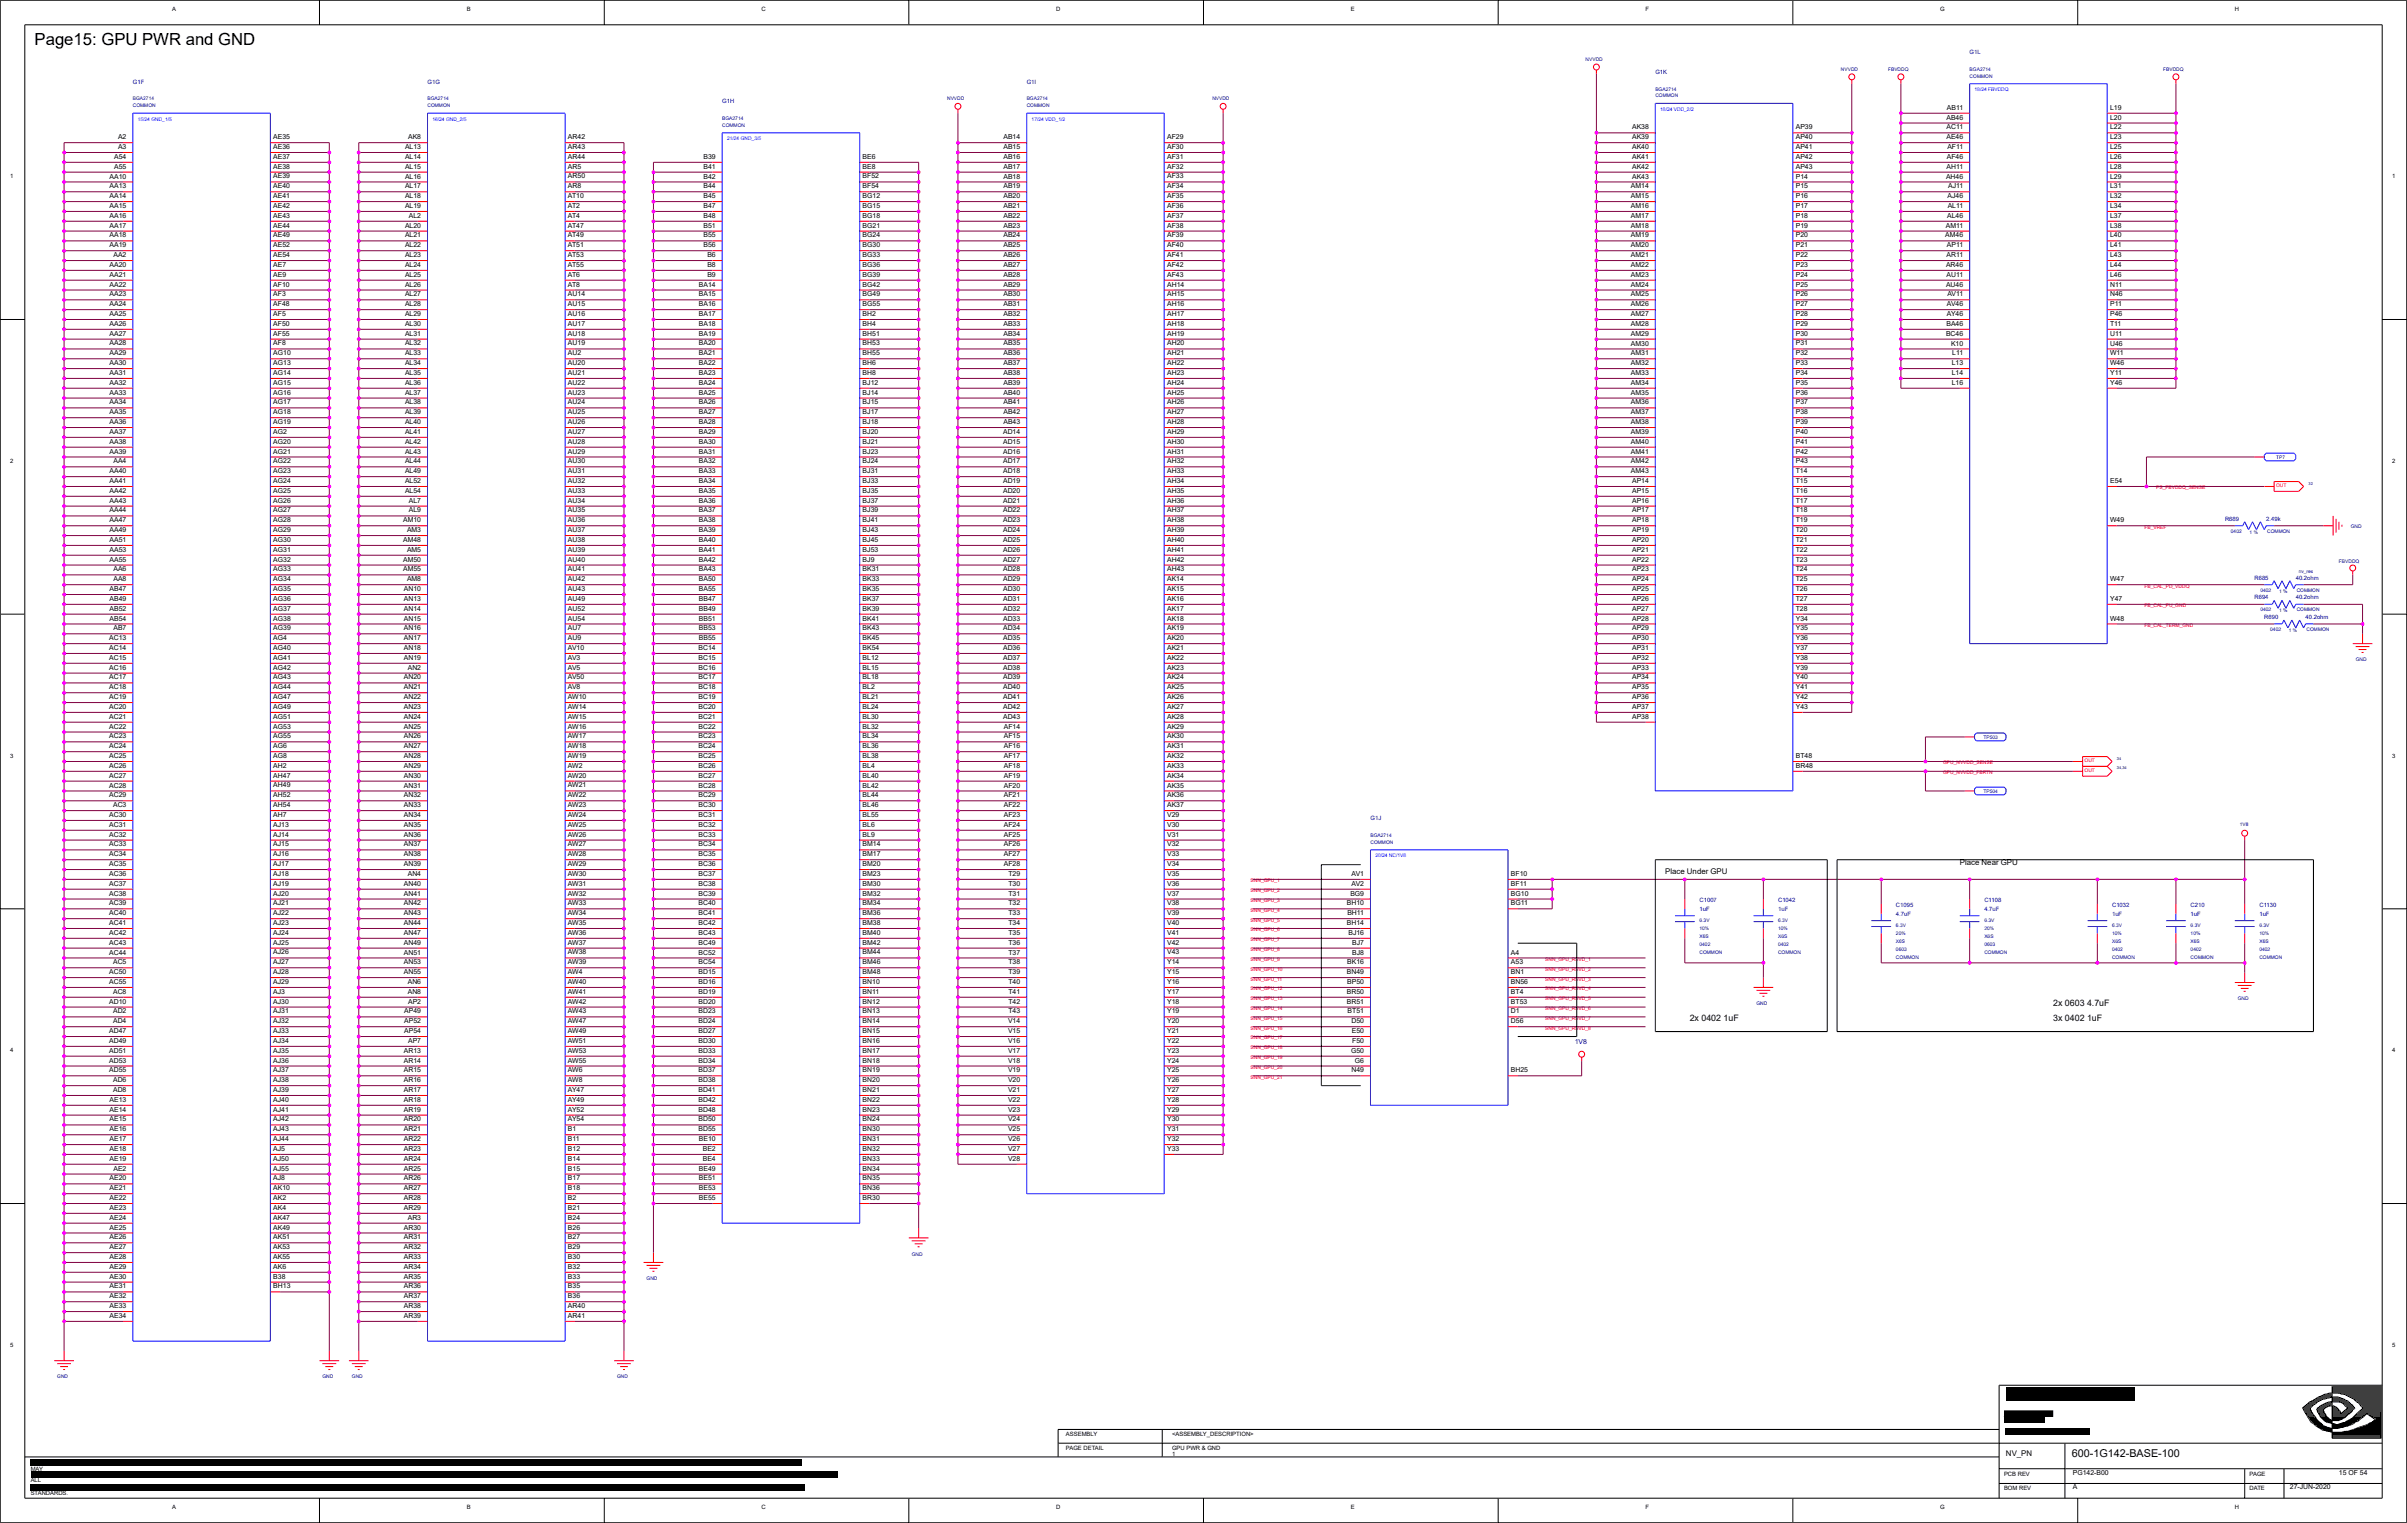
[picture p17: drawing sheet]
<svg xmlns="http://www.w3.org/2000/svg" width="271mm" height="172mm" viewBox="0 0 271 172" stroke-linecap="round" stroke-linejoin="round" font-family="sans-serif">
<defs><g id="words">
<text font-size="1.9" x="3.9" y="5.1">Page15: GPU PWR and GND</text>
<text font-size="1.2" x="233.6" y="164.2">600-1G142-BASE-100</text>
<g font-size="1">
<text x="231.5" y="113.4">2x 0603 4.7uF</text>
<text x="190.5" y="115.1">2x 0402 1uF</text>
<text x="231.5" y="115.1">3x 0402 1uF</text>
</g>
<g font-size=".9">
<text x="187.7" y="98.6">Place Under GPU</text>
<text x="220.9" y="97.5">Place Near GPU</text>
<text x="226.1" y="164.1">NV_PN</text>
</g>
<g font-size=".8">
<text x="12.9" y="17.9">A54</text>
<text x="13.3" y="16.8">A3</text>
<text x="13.3" y="15.7">A2</text>
<text x="30.8" y="17.9">AE37</text>
<text x="30.8" y="16.8">AE36</text>
<text x="30.8" y="15.7">AE35</text>
<text x="45.7" y="17.9">AL14</text>
<text x="45.7" y="16.8">AL13</text>
<text x="46" y="15.7">AK8</text>
<text x="64" y="17.9">AR44</text>
<text x="64" y="16.8">AR43</text>
<text x="64" y="15.7">AR42</text>
<text x="79.3" y="17.9">B39</text>
<text x="97.2" y="17.9">BE6</text>
<text x="113.1" y="17.9">AB16</text>
<text x="113.1" y="16.8">AB15</text>
<text x="113.1" y="15.7">AB14</text>
<text x="131.6" y="17.9">AF31</text>
<text x="131.6" y="16.8">AF30</text>
<text x="131.6" y="15.7">AF29</text>
<text x="184" y="17.9">AK41</text>
<text x="184" y="16.8">AK40</text>
<text x="184" y="15.7">AK39</text>
<text x="184" y="14.6">AK38</text>
<text x="202.4" y="17.9">AP42</text>
<text x="202.4" y="16.8">AP41</text>
<text x="202.4" y="15.7">AP40</text>
<text x="202.4" y="14.6">AP39</text>
<text x="219.4" y="15.7">AE46</text>
<text x="219.4" y="13.5">AB46</text>
<text x="219.4" y="14.6">AC11</text>
<text x="219.5" y="17.9">AF46</text>
<text x="219.5" y="12.4">AB11</text>
<text x="219.5" y="16.8">AF11</text>
<text x="237.9" y="17.9">L26</text>
<text x="237.9" y="16.8">L25</text>
<text x="237.9" y="15.7">L23</text>
<text x="237.9" y="14.6">L22</text>
<text x="237.9" y="13.5">L20</text>
<text x="237.9" y="12.4">L19</text>
<text x="12.4" y="23.4">AA15</text>
<text x="12.4" y="22.3">AA14</text>
<text x="12.4" y="21.2">AA13</text>
<text x="12.4" y="20.1">AA10</text>
<text x="12.9" y="19">A55</text>
<text x="30.8" y="23.4">AE42</text>
<text x="30.8" y="22.3">AE41</text>
<text x="30.8" y="21.2">AE40</text>
<text x="30.8" y="20.1">AE39</text>
<text x="30.8" y="19">AE38</text>
<text x="45.7" y="23.4">AL19</text>
<text x="45.7" y="22.3">AL18</text>
<text x="45.7" y="21.2">AL17</text>
<text x="45.7" y="20.1">AL16</text>
<text x="45.7" y="19">AL15</text>
<text x="64" y="23.4">AT2</text>
<text x="64" y="22.3">AT10</text>
<text x="64" y="21.2">AR8</text>
<text x="64" y="20.1">AR50</text>
<text x="64" y="19">AR5</text>
<text x="79.3" y="23.4">B47</text>
<text x="79.3" y="22.3">B45</text>
<text x="79.3" y="21.2">B44</text>
<text x="79.3" y="20.1">B42</text>
<text x="79.3" y="19">B41</text>
<text x="97.2" y="23.4">BG15</text>
<text x="97.2" y="22.3">BG12</text>
<text x="97.2" y="21.2">BF54</text>
<text x="97.2" y="20.1">BF52</text>
<text x="97.2" y="19">BE8</text>
<text x="113.1" y="23.4">AB21</text>
<text x="113.1" y="22.3">AB20</text>
<text x="113.1" y="21.2">AB19</text>
<text x="113.1" y="20.1">AB18</text>
<text x="113.1" y="19">AB17</text>
<text x="131.6" y="23.4">AF36</text>
<text x="131.6" y="22.3">AF35</text>
<text x="131.6" y="21.2">AF34</text>
<text x="131.6" y="20.1">AF33</text>
<text x="131.6" y="19">AF32</text>
<text x="183.9" y="23.4">AM16</text>
<text x="183.9" y="22.3">AM15</text>
<text x="183.9" y="21.2">AM14</text>
<text x="184" y="20.1">AK43</text>
<text x="184" y="19">AK42</text>
<text x="202.4" y="23.4">P17</text>
<text x="202.4" y="22.3">P16</text>
<text x="202.4" y="21.2">P15</text>
<text x="202.4" y="20.1">P14</text>
<text x="202.4" y="19">AP43</text>
<text x="219.4" y="20.1">AH46</text>
<text x="219.4" y="19">AH11</text>
<text x="219.6" y="22.3">AJ46</text>
<text x="219.6" y="23.4">AL11</text>
<text x="219.6" y="21.2">AJ11</text>
<text x="237.9" y="23.4">L34</text>
<text x="237.9" y="22.3">L32</text>
<text x="237.9" y="21.2">L31</text>
<text x="237.9" y="20.1">L29</text>
<text x="237.9" y="19">L28</text>
<text x="12.4" y="27.9">AA19</text>
<text x="12.4" y="26.8">AA18</text>
<text x="12.4" y="25.7">AA17</text>
<text x="12.4" y="24.6">AA16</text>
<text x="12.8" y="29">AA2</text>
<text x="30.8" y="29">AE54</text>
<text x="30.8" y="27.9">AE52</text>
<text x="30.8" y="26.8">AE49</text>
<text x="30.8" y="25.7">AE44</text>
<text x="30.8" y="24.5">AE43</text>
<text x="45.7" y="29">AL23</text>
<text x="45.7" y="27.9">AL22</text>
<text x="45.7" y="26.8">AL21</text>
<text x="45.7" y="25.7">AL20</text>
<text x="46.1" y="24.6">AL2</text>
<text x="64" y="29">AT53</text>
<text x="64" y="27.9">AT51</text>
<text x="64" y="26.8">AT49</text>
<text x="64" y="25.7">AT47</text>
<text x="64" y="24.5">AT4</text>
<text x="79.3" y="27.9">B56</text>
<text x="79.3" y="26.8">B55</text>
<text x="79.3" y="25.7">B51</text>
<text x="79.3" y="24.6">B48</text>
<text x="79.7" y="29">B6</text>
<text x="97.2" y="29">BG33</text>
<text x="97.2" y="27.9">BG30</text>
<text x="97.2" y="26.8">BG24</text>
<text x="97.2" y="25.7">BG21</text>
<text x="97.2" y="24.5">BG18</text>
<text x="113.1" y="29">AB26</text>
<text x="113.1" y="27.9">AB25</text>
<text x="113.1" y="26.8">AB24</text>
<text x="113.1" y="25.7">AB23</text>
<text x="113.1" y="24.6">AB22</text>
<text x="131.6" y="29">AF41</text>
<text x="131.6" y="27.9">AF40</text>
<text x="131.6" y="26.8">AF39</text>
<text x="131.6" y="25.7">AF38</text>
<text x="131.6" y="24.5">AF37</text>
<text x="183.9" y="29">AM21</text>
<text x="183.9" y="27.9">AM20</text>
<text x="183.9" y="26.8">AM19</text>
<text x="183.9" y="25.7">AM18</text>
<text x="183.9" y="24.6">AM17</text>
<text x="202.4" y="29">P22</text>
<text x="202.4" y="27.9">P21</text>
<text x="202.4" y="26.8">P20</text>
<text x="202.4" y="25.7">P19</text>
<text x="202.4" y="24.6">P18</text>
<text x="219.3" y="26.8">AM46</text>
<text x="219.4" y="25.7">AM11</text>
<text x="219.4" y="29">AR11</text>
<text x="219.5" y="27.9">AP11</text>
<text x="219.5" y="24.6">AL46</text>
<text x="237.9" y="29">L43</text>
<text x="237.9" y="27.9">L41</text>
<text x="237.9" y="26.8">L40</text>
<text x="237.9" y="25.7">L38</text>
<text x="237.9" y="24.6">L37</text>
<text x="12.4" y="35.6">AA25</text>
<text x="12.4" y="34.5">AA24</text>
<text x="12.4" y="33.4">AA23</text>
<text x="12.4" y="32.3">AA22</text>
<text x="12.4" y="31.2">AA21</text>
<text x="12.4" y="30.1">AA20</text>
<text x="30.8" y="35.6">AF5</text>
<text x="30.8" y="34.5">AF48</text>
<text x="30.8" y="33.4">AF3</text>
<text x="30.8" y="32.3">AF10</text>
<text x="30.8" y="31.2">AE9</text>
<text x="30.8" y="30.1">AE7</text>
<text x="45.7" y="35.6">AL29</text>
<text x="45.7" y="34.5">AL28</text>
<text x="45.7" y="33.4">AL27</text>
<text x="45.7" y="32.3">AL26</text>
<text x="45.7" y="31.2">AL25</text>
<text x="45.7" y="30.1">AL24</text>
<text x="64" y="35.6">AU16</text>
<text x="64" y="34.5">AU15</text>
<text x="64" y="33.4">AU14</text>
<text x="64" y="32.3">AT8</text>
<text x="64" y="31.2">AT6</text>
<text x="64" y="30.1">AT55</text>
<text x="78.8" y="35.6">BA17</text>
<text x="78.8" y="34.5">BA16</text>
<text x="78.8" y="33.4">BA15</text>
<text x="78.8" y="32.3">BA14</text>
<text x="79.7" y="31.2">B9</text>
<text x="79.7" y="30.1">B8</text>
<text x="97.2" y="35.6">BH2</text>
<text x="97.2" y="34.5">BG55</text>
<text x="97.2" y="33.4">BG49</text>
<text x="97.2" y="32.3">BG42</text>
<text x="97.2" y="31.2">BG39</text>
<text x="97.2" y="30.1">BG36</text>
<text x="113.1" y="35.6">AB32</text>
<text x="113.1" y="34.5">AB31</text>
<text x="113.1" y="33.4">AB30</text>
<text x="113.1" y="32.3">AB29</text>
<text x="113.1" y="31.2">AB28</text>
<text x="113.1" y="30.1">AB27</text>
<text x="131.6" y="35.6">AH17</text>
<text x="131.6" y="34.5">AH16</text>
<text x="131.6" y="33.4">AH15</text>
<text x="131.6" y="32.3">AH14</text>
<text x="131.6" y="31.2">AF43</text>
<text x="131.6" y="30.1">AF42</text>
<text x="183.9" y="35.6">AM27</text>
<text x="183.9" y="34.5">AM26</text>
<text x="183.9" y="33.4">AM25</text>
<text x="183.9" y="32.3">AM24</text>
<text x="183.9" y="31.2">AM23</text>
<text x="183.9" y="30.1">AM22</text>
<text x="202.4" y="35.6">P28</text>
<text x="202.4" y="34.5">P27</text>
<text x="202.4" y="33.4">P26</text>
<text x="202.4" y="32.3">P25</text>
<text x="202.4" y="31.2">P24</text>
<text x="202.4" y="30.1">P23</text>
<text x="219.4" y="32.3">AU46</text>
<text x="219.4" y="30.1">AR46</text>
<text x="219.4" y="31.2">AU11</text>
<text x="219.5" y="35.6">AY46</text>
<text x="219.5" y="34.5">AV46</text>
<text x="219.5" y="33.4">AV11</text>
<text x="237.9" y="35.6">P46</text>
<text x="237.9" y="34.5">P11</text>
<text x="237.9" y="33.4">N46</text>
<text x="237.9" y="32.3">N11</text>
<text x="237.9" y="31.2">L46</text>
<text x="237.9" y="30.1">L44</text>
<text x="12.4" y="41.2">AA30</text>
<text x="12.4" y="40.1">AA29</text>
<text x="12.4" y="38.9">AA28</text>
<text x="12.4" y="37.8">AA27</text>
<text x="12.4" y="36.7">AA26</text>
<text x="30.8" y="41.2">AG13</text>
<text x="30.8" y="40.1">AG10</text>
<text x="30.8" y="38.9">AF8</text>
<text x="30.8" y="37.8">AF55</text>
<text x="30.8" y="36.7">AF50</text>
<text x="45.7" y="41.2">AL34</text>
<text x="45.7" y="40.1">AL33</text>
<text x="45.7" y="38.9">AL32</text>
<text x="45.7" y="37.8">AL31</text>
<text x="45.7" y="36.7">AL30</text>
<text x="64" y="41.2">AU20</text>
<text x="64" y="40.1">AU2</text>
<text x="64" y="38.9">AU19</text>
<text x="64" y="37.8">AU18</text>
<text x="64" y="36.7">AU17</text>
<text x="78.8" y="41.2">BA22</text>
<text x="78.8" y="40.1">BA21</text>
<text x="78.8" y="38.9">BA20</text>
<text x="78.8" y="37.8">BA19</text>
<text x="78.8" y="36.7">BA18</text>
<text x="97.2" y="41.2">BH6</text>
<text x="97.2" y="40.1">BH55</text>
<text x="97.2" y="38.9">BH53</text>
<text x="97.2" y="37.8">BH51</text>
<text x="97.2" y="36.7">BH4</text>
<text x="113.1" y="41.2">AB37</text>
<text x="113.1" y="40.1">AB36</text>
<text x="113.1" y="38.9">AB35</text>
<text x="113.1" y="37.8">AB34</text>
<text x="113.1" y="36.7">AB33</text>
<text x="131.6" y="41.2">AH22</text>
<text x="131.6" y="40.1">AH21</text>
<text x="131.6" y="38.9">AH20</text>
<text x="131.6" y="37.8">AH19</text>
<text x="131.6" y="36.7">AH18</text>
<text x="183.9" y="41.2">AM32</text>
<text x="183.9" y="40.1">AM31</text>
<text x="183.9" y="38.9">AM30</text>
<text x="183.9" y="37.8">AM29</text>
<text x="183.9" y="36.7">AM28</text>
<text x="202.4" y="41.2">P33</text>
<text x="202.4" y="40.1">P32</text>
<text x="202.4" y="38.9">P31</text>
<text x="202.4" y="37.8">P30</text>
<text x="202.4" y="36.7">P29</text>
<text x="219.4" y="37.8">BC46</text>
<text x="219.4" y="36.7">BA46</text>
<text x="219.9" y="38.9">K10</text>
<text x="220" y="41.2">L13</text>
<text x="220.1" y="40.1">L11</text>
<text x="237.9" y="41.2">W46</text>
<text x="237.9" y="40.1">W11</text>
<text x="237.9" y="38.9">U46</text>
<text x="237.9" y="37.8">U11</text>
<text x="237.9" y="36.7">T11</text>
<text x="12.4" y="47.8">AA36</text>
<text x="12.4" y="46.7">AA35</text>
<text x="12.4" y="45.6">AA34</text>
<text x="12.4" y="44.5">AA33</text>
<text x="12.4" y="43.4">AA32</text>
<text x="12.4" y="42.3">AA31</text>
<text x="30.8" y="47.8">AG19</text>
<text x="30.8" y="46.7">AG18</text>
<text x="30.8" y="45.6">AG17</text>
<text x="30.8" y="44.5">AG16</text>
<text x="30.8" y="43.4">AG15</text>
<text x="30.8" y="42.3">AG14</text>
<text x="45.7" y="47.8">AL40</text>
<text x="45.7" y="46.7">AL39</text>
<text x="45.7" y="45.6">AL38</text>
<text x="45.7" y="44.5">AL37</text>
<text x="45.7" y="43.4">AL36</text>
<text x="45.7" y="42.3">AL35</text>
<text x="64" y="47.8">AU26</text>
<text x="64" y="46.7">AU25</text>
<text x="64" y="45.6">AU24</text>
<text x="64" y="44.5">AU23</text>
<text x="64" y="43.4">AU22</text>
<text x="64" y="42.3">AU21</text>
<text x="78.8" y="47.8">BA28</text>
<text x="78.8" y="46.7">BA27</text>
<text x="78.8" y="45.6">BA26</text>
<text x="78.8" y="44.5">BA25</text>
<text x="78.8" y="43.4">BA24</text>
<text x="78.8" y="42.3">BA23</text>
<text x="97.2" y="47.8">BJ18</text>
<text x="97.2" y="46.7">BJ17</text>
<text x="97.2" y="45.6">BJ15</text>
<text x="97.2" y="44.5">BJ14</text>
<text x="97.2" y="43.4">BJ12</text>
<text x="97.2" y="42.3">BH8</text>
<text x="113.1" y="47.8">AB43</text>
<text x="113.1" y="46.7">AB42</text>
<text x="113.1" y="45.6">AB41</text>
<text x="113.1" y="44.5">AB40</text>
<text x="113.1" y="43.4">AB39</text>
<text x="113.1" y="42.3">AB38</text>
<text x="131.6" y="47.8">AH28</text>
<text x="131.6" y="46.7">AH27</text>
<text x="131.6" y="45.6">AH26</text>
<text x="131.6" y="44.5">AH25</text>
<text x="131.6" y="43.4">AH24</text>
<text x="131.6" y="42.3">AH23</text>
<text x="183.9" y="47.8">AM38</text>
<text x="183.9" y="46.7">AM37</text>
<text x="183.9" y="45.6">AM36</text>
<text x="183.9" y="44.5">AM35</text>
<text x="183.9" y="43.4">AM34</text>
<text x="183.9" y="42.3">AM33</text>
<text x="202.4" y="47.8">P39</text>
<text x="202.4" y="46.7">P38</text>
<text x="202.4" y="45.6">P37</text>
<text x="202.4" y="44.5">P36</text>
<text x="202.4" y="43.4">P35</text>
<text x="202.4" y="42.3">P34</text>
<text x="220" y="43.4">L16</text>
<text x="220" y="42.3">L14</text>
<text x="237.9" y="43.4">Y46</text>
<text x="237.9" y="42.3">Y11</text>
<text x="12.4" y="53.3">AA40</text>
<text x="12.4" y="51.1">AA39</text>
<text x="12.4" y="50">AA38</text>
<text x="12.4" y="48.9">AA37</text>
<text x="12.8" y="52.2">AA4</text>
<text x="30.8" y="53.3">AG23</text>
<text x="30.8" y="52.2">AG22</text>
<text x="30.8" y="51.1">AG21</text>
<text x="30.8" y="50">AG20</text>
<text x="30.8" y="48.9">AG2</text>
<text x="45.7" y="53.3">AL49</text>
<text x="45.7" y="52.2">AL44</text>
<text x="45.7" y="51.1">AL43</text>
<text x="45.7" y="50">AL42</text>
<text x="45.7" y="48.9">AL41</text>
<text x="64" y="53.3">AU31</text>
<text x="64" y="52.2">AU30</text>
<text x="64" y="51.1">AU29</text>
<text x="64" y="50">AU28</text>
<text x="64" y="48.9">AU27</text>
<text x="78.8" y="53.3">BA33</text>
<text x="78.8" y="52.2">BA32</text>
<text x="78.8" y="51.1">BA31</text>
<text x="78.8" y="50">BA30</text>
<text x="78.8" y="48.9">BA29</text>
<text x="97.2" y="53.3">BJ31</text>
<text x="97.2" y="52.2">BJ24</text>
<text x="97.2" y="51.1">BJ23</text>
<text x="97.2" y="50">BJ21</text>
<text x="97.2" y="48.9">BJ20</text>
<text x="113.1" y="53.3">AD18</text>
<text x="113.1" y="52.2">AD17</text>
<text x="113.1" y="51.1">AD16</text>
<text x="113.1" y="50">AD15</text>
<text x="113.1" y="48.9">AD14</text>
<text x="131.6" y="53.3">AH33</text>
<text x="131.6" y="52.2">AH32</text>
<text x="131.6" y="51.1">AH31</text>
<text x="131.6" y="50">AH30</text>
<text x="131.6" y="48.9">AH29</text>
<text x="183.9" y="53.3">AM43</text>
<text x="183.9" y="52.2">AM42</text>
<text x="183.9" y="51.1">AM41</text>
<text x="183.9" y="50">AM40</text>
<text x="183.9" y="48.9">AM39</text>
<text x="202.4" y="53.3">T14</text>
<text x="202.4" y="52.2">P43</text>
<text x="202.4" y="51.1">P42</text>
<text x="202.4" y="50">P41</text>
<text x="202.4" y="48.9">P40</text>
<text x="12.4" y="60">AA49</text>
<text x="12.4" y="58.9">AA47</text>
<text x="12.4" y="57.8">AA44</text>
<text x="12.4" y="56.7">AA43</text>
<text x="12.4" y="55.6">AA42</text>
<text x="12.4" y="54.4">AA41</text>
<text x="30.8" y="60">AG29</text>
<text x="30.8" y="58.9">AG28</text>
<text x="30.8" y="57.8">AG27</text>
<text x="30.8" y="56.7">AG26</text>
<text x="30.8" y="55.6">AG25</text>
<text x="30.8" y="54.4">AG24</text>
<text x="45.5" y="58.9">AM10</text>
<text x="45.7" y="55.6">AL54</text>
<text x="45.7" y="54.4">AL52</text>
<text x="45.9" y="60">AM3</text>
<text x="46.1" y="57.8">AL9</text>
<text x="46.1" y="56.7">AL7</text>
<text x="64" y="60">AU37</text>
<text x="64" y="58.9">AU36</text>
<text x="64" y="57.8">AU35</text>
<text x="64" y="56.7">AU34</text>
<text x="64" y="55.6">AU33</text>
<text x="64" y="54.4">AU32</text>
<text x="78.8" y="60">BA39</text>
<text x="78.8" y="58.9">BA38</text>
<text x="78.8" y="57.8">BA37</text>
<text x="78.8" y="56.7">BA36</text>
<text x="78.8" y="55.6">BA35</text>
<text x="78.8" y="54.4">BA34</text>
<text x="97.2" y="60">BJ43</text>
<text x="97.2" y="58.9">BJ41</text>
<text x="97.2" y="57.8">BJ39</text>
<text x="97.2" y="56.7">BJ37</text>
<text x="97.2" y="55.6">BJ35</text>
<text x="97.2" y="54.4">BJ33</text>
<text x="113.1" y="60">AD24</text>
<text x="113.1" y="58.9">AD23</text>
<text x="113.1" y="57.8">AD22</text>
<text x="113.1" y="56.7">AD21</text>
<text x="113.1" y="55.6">AD20</text>
<text x="113.1" y="54.4">AD19</text>
<text x="131.6" y="60">AH39</text>
<text x="131.6" y="58.9">AH38</text>
<text x="131.6" y="57.8">AH37</text>
<text x="131.6" y="56.7">AH36</text>
<text x="131.6" y="55.6">AH35</text>
<text x="131.6" y="54.4">AH34</text>
<text x="184" y="60">AP19</text>
<text x="184" y="58.9">AP18</text>
<text x="184" y="57.8">AP17</text>
<text x="184" y="56.7">AP16</text>
<text x="184" y="55.6">AP15</text>
<text x="184" y="54.5">AP14</text>
<text x="202.4" y="60">T20</text>
<text x="202.4" y="58.9">T19</text>
<text x="202.4" y="57.8">T18</text>
<text x="202.4" y="56.7">T17</text>
<text x="202.4" y="55.6">T16</text>
<text x="202.4" y="54.4">T15</text>
<text x="237.9" y="58.9">W49</text>
<text x="237.9" y="54.5">E54</text>
<text x="12.4" y="63.3">AA55</text>
<text x="12.4" y="62.2">AA53</text>
<text x="12.4" y="61.1">AA51</text>
<text x="12.8" y="65.5">AA8</text>
<text x="12.8" y="64.4">AA6</text>
<text x="30.8" y="65.5">AG34</text>
<text x="30.8" y="64.4">AG33</text>
<text x="30.8" y="63.3">AG32</text>
<text x="30.8" y="62.2">AG31</text>
<text x="30.8" y="61.1">AG30</text>
<text x="45.5" y="64.4">AM55</text>
<text x="45.5" y="63.3">AM50</text>
<text x="45.5" y="61.1">AM48</text>
<text x="45.9" y="65.5">AM8</text>
<text x="45.9" y="62.2">AM5</text>
<text x="64" y="65.5">AU42</text>
<text x="64" y="64.4">AU41</text>
<text x="64" y="63.3">AU40</text>
<text x="64" y="62.2">AU39</text>
<text x="64" y="61.1">AU38</text>
<text x="78.8" y="65.5">BA50</text>
<text x="78.8" y="64.4">BA43</text>
<text x="78.8" y="63.3">BA42</text>
<text x="78.8" y="62.2">BA41</text>
<text x="78.8" y="61.1">BA40</text>
<text x="97.2" y="65.5">BK33</text>
<text x="97.2" y="64.4">BK31</text>
<text x="97.2" y="63.3">BJ9</text>
<text x="97.2" y="62.2">BJ53</text>
<text x="97.2" y="61.1">BJ45</text>
<text x="113.1" y="65.5">AD29</text>
<text x="113.1" y="64.4">AD28</text>
<text x="113.1" y="63.3">AD27</text>
<text x="113.1" y="62.2">AD26</text>
<text x="113.1" y="61.1">AD25</text>
<text x="131.6" y="65.5">AK14</text>
<text x="131.6" y="64.4">AH43</text>
<text x="131.6" y="63.3">AH42</text>
<text x="131.6" y="62.2">AH41</text>
<text x="131.6" y="61.1">AH40</text>
<text x="184" y="65.5">AP24</text>
<text x="184" y="64.4">AP23</text>
<text x="184" y="63.3">AP22</text>
<text x="184" y="62.2">AP21</text>
<text x="184" y="61.1">AP20</text>
<text x="202.4" y="65.5">T25</text>
<text x="202.4" y="64.4">T24</text>
<text x="202.4" y="63.3">T23</text>
<text x="202.4" y="62.2">T22</text>
<text x="202.4" y="61.1">T21</text>
<text x="237.9" y="65.5">W47</text>
<text x="12.4" y="70">AB54</text>
<text x="12.4" y="68.8">AB52</text>
<text x="12.4" y="67.7">AB49</text>
<text x="12.4" y="66.6">AB47</text>
<text x="12.8" y="71.1">AB7</text>
<text x="30.8" y="71.1">AG39</text>
<text x="30.8" y="69.9">AG38</text>
<text x="30.8" y="68.8">AG37</text>
<text x="30.8" y="67.7">AG36</text>
<text x="30.8" y="66.6">AG35</text>
<text x="45.5" y="71.1">AN16</text>
<text x="45.5" y="70">AN15</text>
<text x="45.5" y="68.8">AN14</text>
<text x="45.5" y="67.7">AN13</text>
<text x="45.5" y="66.6">AN10</text>
<text x="64" y="71.1">AU7</text>
<text x="64" y="69.9">AU54</text>
<text x="64" y="68.8">AU52</text>
<text x="64" y="67.7">AU49</text>
<text x="64" y="66.6">AU43</text>
<text x="78.8" y="71.1">BB53</text>
<text x="78.8" y="70">BB51</text>
<text x="78.8" y="68.8">BB49</text>
<text x="78.8" y="67.7">BB47</text>
<text x="78.8" y="66.6">BA55</text>
<text x="97.2" y="71.1">BK43</text>
<text x="97.2" y="69.9">BK41</text>
<text x="97.2" y="68.8">BK39</text>
<text x="97.2" y="67.7">BK37</text>
<text x="97.2" y="66.6">BK35</text>
<text x="113.1" y="71.1">AD34</text>
<text x="113.1" y="70">AD33</text>
<text x="113.1" y="68.8">AD32</text>
<text x="113.1" y="67.7">AD31</text>
<text x="113.1" y="66.6">AD30</text>
<text x="131.6" y="71.1">AK19</text>
<text x="131.6" y="69.9">AK18</text>
<text x="131.6" y="68.8">AK17</text>
<text x="131.6" y="67.7">AK16</text>
<text x="131.6" y="66.6">AK15</text>
<text x="184" y="71.1">AP29</text>
<text x="184" y="70">AP28</text>
<text x="184" y="68.8">AP27</text>
<text x="184" y="67.7">AP26</text>
<text x="184" y="66.6">AP25</text>
<text x="202.4" y="71.1">Y35</text>
<text x="202.4" y="70">Y34</text>
<text x="202.4" y="68.8">T28</text>
<text x="202.4" y="67.7">T27</text>
<text x="202.4" y="66.6">T26</text>
<text x="237.9" y="70">W48</text>
<text x="237.9" y="67.7">Y47</text>
<text x="12.3" y="77.7">AC18</text>
<text x="12.3" y="76.6">AC17</text>
<text x="12.3" y="75.5">AC16</text>
<text x="12.3" y="74.4">AC15</text>
<text x="12.3" y="73.3">AC14</text>
<text x="12.3" y="72.2">AC13</text>
<text x="30.8" y="77.7">AG44</text>
<text x="30.8" y="76.6">AG43</text>
<text x="30.8" y="75.5">AG42</text>
<text x="30.8" y="74.4">AG41</text>
<text x="30.8" y="73.3">AG40</text>
<text x="30.8" y="72.2">AG4</text>
<text x="45.5" y="77.7">AN21</text>
<text x="45.5" y="76.6">AN20</text>
<text x="45.5" y="74.4">AN19</text>
<text x="45.5" y="73.3">AN18</text>
<text x="45.5" y="72.2">AN17</text>
<text x="46" y="75.5">AN2</text>
<text x="64" y="77.7">AV8</text>
<text x="64" y="76.6">AV50</text>
<text x="64" y="75.5">AV5</text>
<text x="64" y="74.4">AV3</text>
<text x="64" y="73.3">AV10</text>
<text x="64" y="72.2">AU9</text>
<text x="78.8" y="77.7">BC18</text>
<text x="78.8" y="76.6">BC17</text>
<text x="78.8" y="75.5">BC16</text>
<text x="78.8" y="74.4">BC15</text>
<text x="78.8" y="73.3">BC14</text>
<text x="78.8" y="72.2">BB55</text>
<text x="97.2" y="77.7">BL2</text>
<text x="97.2" y="76.6">BL18</text>
<text x="97.2" y="75.5">BL15</text>
<text x="97.2" y="74.4">BL12</text>
<text x="97.2" y="73.3">BK54</text>
<text x="97.2" y="72.2">BK45</text>
<text x="113.1" y="77.7">AD40</text>
<text x="113.1" y="76.6">AD39</text>
<text x="113.1" y="75.5">AD38</text>
<text x="113.1" y="74.4">AD37</text>
<text x="113.1" y="73.3">AD36</text>
<text x="113.1" y="72.2">AD35</text>
<text x="131.6" y="77.7">AK25</text>
<text x="131.6" y="76.6">AK24</text>
<text x="131.6" y="75.5">AK23</text>
<text x="131.6" y="74.4">AK22</text>
<text x="131.6" y="73.3">AK21</text>
<text x="131.6" y="72.2">AK20</text>
<text x="184" y="77.7">AP35</text>
<text x="184" y="76.6">AP34</text>
<text x="184" y="75.5">AP33</text>
<text x="184" y="74.4">AP32</text>
<text x="184" y="73.3">AP31</text>
<text x="184" y="72.2">AP30</text>
<text x="202.4" y="77.7">Y41</text>
<text x="202.4" y="76.6">Y40</text>
<text x="202.4" y="75.5">Y39</text>
<text x="202.4" y="74.4">Y38</text>
<text x="202.4" y="73.3">Y37</text>
<text x="202.4" y="72.2">Y36</text>
<text x="12.3" y="83.2">AC23</text>
<text x="12.3" y="82.1">AC22</text>
<text x="12.3" y="81">AC21</text>
<text x="12.3" y="79.9">AC20</text>
<text x="12.3" y="78.8">AC19</text>
<text x="30.8" y="83.2">AG55</text>
<text x="30.8" y="82.1">AG53</text>
<text x="30.8" y="81">AG51</text>
<text x="30.8" y="79.9">AG49</text>
<text x="30.8" y="78.8">AG47</text>
<text x="45.5" y="83.2">AN26</text>
<text x="45.5" y="82.1">AN25</text>
<text x="45.5" y="81">AN24</text>
<text x="45.5" y="79.9">AN23</text>
<text x="45.5" y="78.8">AN22</text>
<text x="64" y="83.2">AW17</text>
<text x="64" y="82.1">AW16</text>
<text x="64" y="81">AW15</text>
<text x="64" y="79.9">AW14</text>
<text x="64" y="78.8">AW10</text>
<text x="78.8" y="83.2">BC23</text>
<text x="78.8" y="82.1">BC22</text>
<text x="78.8" y="81">BC21</text>
<text x="78.8" y="79.9">BC20</text>
<text x="78.8" y="78.8">BC19</text>
<text x="97.2" y="83.2">BL34</text>
<text x="97.2" y="82.1">BL32</text>
<text x="97.2" y="81">BL30</text>
<text x="97.2" y="79.9">BL24</text>
<text x="97.2" y="78.8">BL21</text>
<text x="113.1" y="81">AD43</text>
<text x="113.1" y="79.9">AD42</text>
<text x="113.1" y="78.8">AD41</text>
<text x="113.2" y="83.2">AF15</text>
<text x="113.2" y="82.1">AF14</text>
<text x="131.6" y="83.2">AK30</text>
<text x="131.6" y="82.1">AK29</text>
<text x="131.6" y="81">AK28</text>
<text x="131.6" y="79.9">AK27</text>
<text x="131.6" y="78.8">AK26</text>
<text x="184" y="81">AP38</text>
<text x="184" y="79.9">AP37</text>
<text x="184" y="78.8">AP36</text>
<text x="202.4" y="79.9">Y43</text>
<text x="202.4" y="78.8">Y42</text>
<text x="12.3" y="89.9">AC29</text>
<text x="12.3" y="88.8">AC28</text>
<text x="12.3" y="87.7">AC27</text>
<text x="12.3" y="86.6">AC26</text>
<text x="12.3" y="85.5">AC25</text>
<text x="12.3" y="84.3">AC24</text>
<text x="30.8" y="89.9">AH52</text>
<text x="30.8" y="88.8">AH49</text>
<text x="30.8" y="87.7">AH47</text>
<text x="30.8" y="86.6">AH2</text>
<text x="30.8" y="85.5">AG8</text>
<text x="30.8" y="84.3">AG6</text>
<text x="45.5" y="89.9">AN32</text>
<text x="45.5" y="88.8">AN31</text>
<text x="45.5" y="87.7">AN30</text>
<text x="45.5" y="86.6">AN29</text>
<text x="45.5" y="85.5">AN28</text>
<text x="45.5" y="84.3">AN27</text>
<text x="64" y="89.9">AW22</text>
<text x="64" y="88.8">AW21</text>
<text x="64" y="87.7">AW20</text>
<text x="64" y="86.6">AW2</text>
<text x="64" y="85.5">AW19</text>
<text x="64" y="84.3">AW18</text>
<text x="78.8" y="89.9">BC29</text>
<text x="78.8" y="88.8">BC28</text>
<text x="78.8" y="87.7">BC27</text>
<text x="78.8" y="86.6">BC26</text>
<text x="78.8" y="85.5">BC25</text>
<text x="78.8" y="84.3">BC24</text>
<text x="97.2" y="89.9">BL44</text>
<text x="97.2" y="88.8">BL42</text>
<text x="97.2" y="87.7">BL40</text>
<text x="97.2" y="86.6">BL4</text>
<text x="97.2" y="85.5">BL38</text>
<text x="97.2" y="84.3">BL36</text>
<text x="113.2" y="89.9">AF21</text>
<text x="113.2" y="88.8">AF20</text>
<text x="113.2" y="87.7">AF19</text>
<text x="113.2" y="86.6">AF18</text>
<text x="113.2" y="85.5">AF17</text>
<text x="113.2" y="84.3">AF16</text>
<text x="131.6" y="89.9">AK36</text>
<text x="131.6" y="88.8">AK35</text>
<text x="131.6" y="87.7">AK34</text>
<text x="131.6" y="86.6">AK33</text>
<text x="131.6" y="85.5">AK32</text>
<text x="131.6" y="84.3">AK31</text>
<text x="202.4" y="86.6">BR48</text>
<text x="202.4" y="85.5">BT48</text>
<text x="12.3" y="95.4">AC33</text>
<text x="12.3" y="94.3">AC32</text>
<text x="12.3" y="93.2">AC31</text>
<text x="12.3" y="92.1">AC30</text>
<text x="12.7" y="91">AC3</text>
<text x="30.8" y="95.4">AJ15</text>
<text x="30.8" y="94.3">AJ14</text>
<text x="30.8" y="93.2">AJ13</text>
<text x="30.8" y="92.1">AH7</text>
<text x="30.8" y="91">AH54</text>
<text x="45.5" y="95.4">AN37</text>
<text x="45.5" y="94.3">AN36</text>
<text x="45.5" y="93.2">AN35</text>
<text x="45.5" y="92.1">AN34</text>
<text x="45.5" y="91">AN33</text>
<text x="64" y="95.4">AW27</text>
<text x="64" y="94.3">AW26</text>
<text x="64" y="93.2">AW25</text>
<text x="64" y="92.1">AW24</text>
<text x="64" y="91">AW23</text>
<text x="78.8" y="95.4">BC34</text>
<text x="78.8" y="94.3">BC33</text>
<text x="78.8" y="93.2">BC32</text>
<text x="78.8" y="92.1">BC31</text>
<text x="78.8" y="91">BC30</text>
<text x="97.2" y="95.4">BM14</text>
<text x="97.2" y="94.3">BL9</text>
<text x="97.2" y="93.2">BL6</text>
<text x="97.2" y="92.1">BL55</text>
<text x="97.2" y="91">BL46</text>
<text x="113.2" y="95.4">AF26</text>
<text x="113.2" y="94.3">AF25</text>
<text x="113.2" y="93.2">AF24</text>
<text x="113.2" y="92.1">AF23</text>
<text x="113.2" y="91">AF22</text>
<text x="131.6" y="95.4">V32</text>
<text x="131.6" y="94.3">V31</text>
<text x="131.6" y="93.2">V30</text>
<text x="131.6" y="92.1">V29</text>
<text x="131.6" y="91">AK37</text>
<text x="12.3" y="101">AC38</text>
<text x="12.3" y="99.8">AC37</text>
<text x="12.3" y="98.7">AC36</text>
<text x="12.3" y="97.6">AC35</text>
<text x="12.3" y="96.5">AC34</text>
<text x="30.8" y="101">AJ20</text>
<text x="30.8" y="99.8">AJ19</text>
<text x="30.8" y="98.7">AJ18</text>
<text x="30.8" y="97.6">AJ17</text>
<text x="30.8" y="96.5">AJ16</text>
<text x="45.5" y="101">AN41</text>
<text x="45.5" y="99.8">AN40</text>
<text x="45.5" y="97.6">AN39</text>
<text x="45.5" y="96.5">AN38</text>
<text x="46" y="98.7">AN4</text>
<text x="64" y="101">AW32</text>
<text x="64" y="99.8">AW31</text>
<text x="64" y="98.7">AW30</text>
<text x="64" y="97.6">AW29</text>
<text x="64" y="96.5">AW28</text>
<text x="78.8" y="101">BC39</text>
<text x="78.8" y="99.8">BC38</text>
<text x="78.8" y="98.7">BC37</text>
<text x="78.8" y="97.6">BC36</text>
<text x="78.8" y="96.5">BC35</text>
<text x="97.2" y="101">BM32</text>
<text x="97.2" y="99.8">BM30</text>
<text x="97.2" y="98.7">BM23</text>
<text x="97.2" y="97.6">BM20</text>
<text x="97.2" y="96.5">BM17</text>
<text x="113.2" y="97.6">AF28</text>
<text x="113.2" y="96.5">AF27</text>
<text x="113.7" y="101">T31</text>
<text x="113.7" y="99.8">T30</text>
<text x="113.7" y="98.7">T29</text>
<text x="131.6" y="101">V37</text>
<text x="131.6" y="99.8">V36</text>
<text x="131.6" y="98.7">V35</text>
<text x="131.6" y="97.6">V34</text>
<text x="131.6" y="96.5">V33</text>
<text x="152.2" y="101">BG9</text>
<text x="152.4" y="99.8">AV2</text>
<text x="152.4" y="98.7">AV1</text>
<text x="170.3" y="101">BG10</text>
<text x="170.3" y="99.8">BF11</text>
<text x="170.3" y="98.7">BF10</text>
<text x="12.3" y="107.6">AC44</text>
<text x="12.3" y="106.5">AC43</text>
<text x="12.3" y="105.4">AC42</text>
<text x="12.3" y="104.3">AC41</text>
<text x="12.3" y="103.2">AC40</text>
<text x="12.3" y="102.1">AC39</text>
<text x="30.8" y="107.6">AJ26</text>
<text x="30.8" y="106.5">AJ25</text>
<text x="30.8" y="105.4">AJ24</text>
<text x="30.8" y="104.3">AJ23</text>
<text x="30.8" y="103.2">AJ22</text>
<text x="30.8" y="102.1">AJ21</text>
<text x="45.5" y="107.6">AN51</text>
<text x="45.5" y="106.5">AN49</text>
<text x="45.5" y="105.4">AN47</text>
<text x="45.5" y="104.3">AN44</text>
<text x="45.5" y="103.2">AN43</text>
<text x="45.5" y="102.1">AN42</text>
<text x="64" y="107.6">AW38</text>
<text x="64" y="106.5">AW37</text>
<text x="64" y="105.4">AW36</text>
<text x="64" y="104.3">AW35</text>
<text x="64" y="103.2">AW34</text>
<text x="64" y="102.1">AW33</text>
<text x="78.8" y="107.6">BC52</text>
<text x="78.8" y="106.5">BC49</text>
<text x="78.8" y="105.4">BC43</text>
<text x="78.8" y="104.3">BC42</text>
<text x="78.8" y="103.2">BC41</text>
<text x="78.8" y="102.1">BC40</text>
<text x="97.2" y="107.6">BM44</text>
<text x="97.2" y="106.5">BM42</text>
<text x="97.2" y="105.4">BM40</text>
<text x="97.2" y="104.3">BM38</text>
<text x="97.2" y="103.2">BM36</text>
<text x="97.2" y="102.1">BM34</text>
<text x="113.7" y="107.6">T37</text>
<text x="113.7" y="106.5">T36</text>
<text x="113.7" y="105.4">T35</text>
<text x="113.7" y="104.3">T34</text>
<text x="113.7" y="103.2">T33</text>
<text x="113.7" y="102.1">T32</text>
<text x="131.6" y="107.6">V43</text>
<text x="131.6" y="106.5">V42</text>
<text x="131.6" y="105.4">V41</text>
<text x="131.6" y="104.3">V40</text>
<text x="131.6" y="103.2">V39</text>
<text x="131.6" y="102.1">V38</text>
<text x="151.8" y="104.3">BH14</text>
<text x="151.8" y="102.1">BH10</text>
<text x="151.9" y="103.2">BH11</text>
<text x="152" y="105.4">BJ16</text>
<text x="152.4" y="107.6">BJ8</text>
<text x="152.4" y="106.5">BJ7</text>
<text x="170.3" y="107.6">A4</text>
<text x="170.3" y="102.1">BG11</text>
<text x="12.3" y="113.1">AD10</text>
<text x="12.3" y="110.9">AC55</text>
<text x="12.3" y="109.8">AC50</text>
<text x="12.7" y="112">AC8</text>
<text x="12.7" y="108.7">AC5</text>
<text x="30.8" y="113.1">AJ30</text>
<text x="30.8" y="112">AJ3</text>
<text x="30.8" y="110.9">AJ29</text>
<text x="30.8" y="109.8">AJ28</text>
<text x="30.8" y="108.7">AJ27</text>
<text x="45.5" y="109.8">AN55</text>
<text x="45.5" y="108.7">AN53</text>
<text x="46" y="112">AN8</text>
<text x="46" y="110.9">AN6</text>
<text x="46" y="113.1">AP2</text>
<text x="64" y="113.1">AW42</text>
<text x="64" y="112">AW41</text>
<text x="64" y="110.9">AW40</text>
<text x="64" y="109.8">AW4</text>
<text x="64" y="108.7">AW39</text>
<text x="78.8" y="113.1">BD20</text>
<text x="78.8" y="112">BD19</text>
<text x="78.8" y="110.9">BD16</text>
<text x="78.8" y="109.8">BD15</text>
<text x="78.8" y="108.7">BC54</text>
<text x="97.2" y="113.1">BN12</text>
<text x="97.2" y="112">BN11</text>
<text x="97.2" y="110.9">BN10</text>
<text x="97.2" y="109.8">BM48</text>
<text x="97.2" y="108.7">BM46</text>
<text x="113.7" y="113.1">T42</text>
<text x="113.7" y="112">T41</text>
<text x="113.7" y="110.9">T40</text>
<text x="113.7" y="109.8">T39</text>
<text x="113.7" y="108.7">T38</text>
<text x="131.6" y="113.1">Y18</text>
<text x="131.6" y="112">Y17</text>
<text x="131.6" y="110.9">Y16</text>
<text x="131.6" y="109.8">Y15</text>
<text x="131.6" y="108.7">Y14</text>
<text x="151.8" y="113.1">BR51</text>
<text x="151.8" y="112">BR50</text>
<text x="151.8" y="109.8">BN49</text>
<text x="151.9" y="110.9">BP50</text>
<text x="151.9" y="108.7">BK16</text>
<text x="170.3" y="113.1">BT53</text>
<text x="170.3" y="112">BT4</text>
<text x="170.3" y="110.9">BN56</text>
<text x="170.3" y="109.8">BN1</text>
<text x="170.3" y="108.7">A53</text>
<text x="12.3" y="119.8">AD53</text>
<text x="12.3" y="118.7">AD51</text>
<text x="12.3" y="117.6">AD49</text>
<text x="12.3" y="116.5">AD47</text>
<text x="12.7" y="115.4">AD4</text>
<text x="12.7" y="114.2">AD2</text>
<text x="30.8" y="119.8">AJ36</text>
<text x="30.8" y="118.7">AJ35</text>
<text x="30.8" y="117.6">AJ34</text>
<text x="30.8" y="116.5">AJ33</text>
<text x="30.8" y="115.3">AJ32</text>
<text x="30.8" y="114.2">AJ31</text>
<text x="45.5" y="119.8">AR14</text>
<text x="45.5" y="118.7">AR13</text>
<text x="45.6" y="116.5">AP54</text>
<text x="45.6" y="115.4">AP52</text>
<text x="45.6" y="114.2">AP49</text>
<text x="46" y="117.6">AP7</text>
<text x="64" y="119.8">AW55</text>
<text x="64" y="118.7">AW53</text>
<text x="64" y="117.6">AW51</text>
<text x="64" y="116.5">AW49</text>
<text x="64" y="115.3">AW47</text>
<text x="64" y="114.2">AW43</text>
<text x="78.8" y="119.8">BD34</text>
<text x="78.8" y="118.7">BD33</text>
<text x="78.8" y="117.6">BD30</text>
<text x="78.8" y="116.5">BD27</text>
<text x="78.8" y="115.4">BD24</text>
<text x="78.8" y="114.2">BD23</text>
<text x="97.2" y="119.8">BN18</text>
<text x="97.2" y="118.7">BN17</text>
<text x="97.2" y="117.6">BN16</text>
<text x="97.2" y="116.5">BN15</text>
<text x="97.2" y="115.3">BN14</text>
<text x="97.2" y="114.2">BN13</text>
<text x="113.6" y="119.8">V18</text>
<text x="113.6" y="118.7">V17</text>
<text x="113.6" y="117.6">V16</text>
<text x="113.6" y="116.5">V15</text>
<text x="113.6" y="115.4">V14</text>
<text x="113.7" y="114.2">T43</text>
<text x="131.6" y="119.8">Y24</text>
<text x="131.6" y="118.7">Y23</text>
<text x="131.6" y="117.6">Y22</text>
<text x="131.6" y="116.5">Y21</text>
<text x="131.6" y="115.3">Y20</text>
<text x="131.6" y="114.2">Y19</text>
<text x="151.9" y="114.2">BT51</text>
<text x="152.3" y="118.7">G50</text>
<text x="152.4" y="115.4">D50</text>
<text x="152.4" y="116.5">E50</text>
<text x="152.4" y="117.6">F50</text>
<text x="152.7" y="119.8">G6</text>
<text x="170.3" y="115.4">D56</text>
<text x="170.3" y="114.2">D1</text>
<text x="12.3" y="120.9">AD55</text>
<text x="12.4" y="125.3">AE14</text>
<text x="12.4" y="124.2">AE13</text>
<text x="12.7" y="123.1">AD8</text>
<text x="12.7" y="122">AD6</text>
<text x="30.8" y="125.3">AJ41</text>
<text x="30.8" y="124.2">AJ40</text>
<text x="30.8" y="123.1">AJ39</text>
<text x="30.8" y="122">AJ38</text>
<text x="30.8" y="120.9">AJ37</text>
<text x="45.5" y="125.3">AR19</text>
<text x="45.5" y="124.2">AR18</text>
<text x="45.5" y="123.1">AR17</text>
<text x="45.5" y="122">AR16</text>
<text x="45.5" y="120.9">AR15</text>
<text x="64" y="125.3">AY52</text>
<text x="64" y="124.2">AY49</text>
<text x="64" y="123.1">AY47</text>
<text x="64" y="122">AW8</text>
<text x="64" y="120.9">AW6</text>
<text x="78.8" y="125.3">BD48</text>
<text x="78.8" y="124.2">BD42</text>
<text x="78.8" y="123.1">BD41</text>
<text x="78.8" y="122">BD38</text>
<text x="78.8" y="120.9">BD37</text>
<text x="97.2" y="125.3">BN23</text>
<text x="97.2" y="124.2">BN22</text>
<text x="97.2" y="123.1">BN21</text>
<text x="97.2" y="122">BN20</text>
<text x="97.2" y="120.9">BN19</text>
<text x="113.6" y="125.3">V23</text>
<text x="113.6" y="124.2">V22</text>
<text x="113.6" y="123.1">V21</text>
<text x="113.6" y="122">V20</text>
<text x="113.6" y="120.9">V19</text>
<text x="131.6" y="125.3">Y29</text>
<text x="131.6" y="124.2">Y28</text>
<text x="131.6" y="123.1">Y27</text>
<text x="131.6" y="122">Y26</text>
<text x="131.6" y="120.9">Y25</text>
<text x="152.4" y="120.9">N49</text>
<text x="170.3" y="120.9">BH25</text>
<text x="12.4" y="130.9">AE19</text>
<text x="12.4" y="129.7">AE18</text>
<text x="12.4" y="128.6">AE17</text>
<text x="12.4" y="127.5">AE16</text>
<text x="12.4" y="126.4">AE15</text>
<text x="12.8" y="132">AE2</text>
<text x="30.8" y="132">AJ55</text>
<text x="30.8" y="130.9">AJ50</text>
<text x="30.8" y="129.7">AJ5</text>
<text x="30.8" y="128.6">AJ44</text>
<text x="30.8" y="127.5">AJ43</text>
<text x="30.8" y="126.4">AJ42</text>
<text x="45.5" y="132">AR25</text>
<text x="45.5" y="130.9">AR24</text>
<text x="45.5" y="129.7">AR23</text>
<text x="45.5" y="128.6">AR22</text>
<text x="45.5" y="127.5">AR21</text>
<text x="45.5" y="126.4">AR20</text>
<text x="64" y="132">B15</text>
<text x="64" y="130.9">B14</text>
<text x="64" y="129.7">B12</text>
<text x="64" y="128.6">B11</text>
<text x="64" y="127.5">B1</text>
<text x="64" y="126.4">AY54</text>
<text x="78.8" y="127.5">BD55</text>
<text x="78.8" y="126.4">BD50</text>
<text x="78.8" y="132">BE49</text>
<text x="78.8" y="128.6">BE10</text>
<text x="79.2" y="130.9">BE4</text>
<text x="79.2" y="129.7">BE2</text>
<text x="97.2" y="132">BN34</text>
<text x="97.2" y="130.9">BN33</text>
<text x="97.2" y="129.7">BN32</text>
<text x="97.2" y="128.6">BN31</text>
<text x="97.2" y="127.5">BN30</text>
<text x="97.2" y="126.4">BN24</text>
<text x="113.6" y="130.9">V28</text>
<text x="113.6" y="129.7">V27</text>
<text x="113.6" y="128.6">V26</text>
<text x="113.6" y="127.5">V25</text>
<text x="113.6" y="126.4">V24</text>
<text x="131.6" y="129.7">Y33</text>
<text x="131.6" y="128.6">Y32</text>
<text x="131.6" y="127.5">Y31</text>
<text x="131.6" y="126.4">Y30</text>
<text x="12.4" y="137.5">AE24</text>
<text x="12.4" y="136.4">AE23</text>
<text x="12.4" y="135.3">AE22</text>
<text x="12.4" y="134.2">AE21</text>
<text x="12.4" y="133.1">AE20</text>
<text x="30.8" y="137.5">AK47</text>
<text x="30.8" y="136.4">AK4</text>
<text x="30.8" y="135.3">AK2</text>
<text x="30.8" y="134.2">AK10</text>
<text x="30.8" y="133.1">AJ8</text>
<text x="45.5" y="136.4">AR29</text>
<text x="45.5" y="135.3">AR28</text>
<text x="45.5" y="134.2">AR27</text>
<text x="45.5" y="133.1">AR26</text>
<text x="46" y="137.5">AR3</text>
<text x="64" y="137.5">B24</text>
<text x="64" y="136.4">B21</text>
<text x="64" y="135.3">B2</text>
<text x="64" y="134.2">B18</text>
<text x="64" y="133.1">B17</text>
<text x="78.8" y="135.3">BE55</text>
<text x="78.8" y="134.2">BE53</text>
<text x="78.8" y="133.1">BE51</text>
<text x="97.2" y="135.3">BR30</text>
<text x="97.2" y="134.2">BN36</text>
<text x="97.2" y="133.1">BN35</text>
<text x="12.4" y="143">AE29</text>
<text x="12.4" y="141.9">AE28</text>
<text x="12.4" y="140.8">AE27</text>
<text x="12.4" y="139.7">AE26</text>
<text x="12.4" y="138.6">AE25</text>
<text x="30.8" y="143">AK6</text>
<text x="30.8" y="141.9">AK55</text>
<text x="30.8" y="140.8">AK53</text>
<text x="30.8" y="139.7">AK51</text>
<text x="30.8" y="138.6">AK49</text>
<text x="45.5" y="143">AR34</text>
<text x="45.5" y="141.9">AR33</text>
<text x="45.5" y="140.8">AR32</text>
<text x="45.5" y="139.7">AR31</text>
<text x="45.5" y="138.6">AR30</text>
<text x="64" y="143">B32</text>
<text x="64" y="141.9">B30</text>
<text x="64" y="140.8">B29</text>
<text x="64" y="139.7">B27</text>
<text x="64" y="138.6">B26</text>
<text x="12.4" y="148.6">AE34</text>
<text x="12.4" y="147.5">AE33</text>
<text x="12.4" y="146.4">AE32</text>
<text x="12.4" y="145.2">AE31</text>
<text x="12.4" y="144.1">AE30</text>
<text x="30.8" y="145.2">BH13</text>
<text x="30.8" y="144.1">B38</text>
<text x="45.5" y="148.6">AR39</text>
<text x="45.5" y="147.5">AR38</text>
<text x="45.5" y="146.4">AR37</text>
<text x="45.5" y="145.2">AR36</text>
<text x="45.5" y="144.1">AR35</text>
<text x="64" y="148.6">AR41</text>
<text x="64" y="147.5">AR40</text>
<text x="64" y="146.4">B36</text>
<text x="64" y="145.2">B35</text>
<text x="64" y="144.1">B33</text>
<text x="233.7" y="166.2">PG142-B00</text>
<text x="233.7" y="167.9">A</text>
<text x="258.1" y="167.9">27-JUN-2020</text>
<text x="263.7" y="166.2">15 OF 54</text>
</g>
<text font-size=".8" fill="#0000a0" x="177.5" y="117.7">1V8</text>
<g font-size=".7">
<text x="19.4" y="1.2">A</text>
<text x="52.6" y="1.2">B</text>
<text x="85.8" y="1.2">C</text>
<text x="119.1" y="1.2">D</text>
<text x="152.3" y="1.2">E</text>
<text x="185.5" y="1.2">F</text>
<text x="218.7" y="1.2">G</text>
<text x="251.9" y="1.2">H</text>
<text x="1.1" y="20.1">1</text>
<text x="269.7" y="20.1">1</text>
<text x="1.1" y="52.2">2</text>
<text x="269.7" y="52.2">2</text>
<text x="1.1" y="85.4">3</text>
<text x="269.7" y="85.4">3</text>
<text x="1.1" y="118.6">4</text>
<text x="269.7" y="118.6">4</text>
<text x="1.1" y="151.8">5</text>
<text x="269.7" y="151.8">5</text>
<text x="120.2" y="161.9">ASSEMBLY</text>
<text x="132.1" y="161.9">&lt;ASSEMBLY_DESCRIPTION&gt;</text>
<text x="3.5" y="167.1">ALL</text>
<text x="3.5" y="165.8">MAY</text>
<text x="120.2" y="163.5">PAGE DETAIL</text>
<text x="132.1" y="163.5">GPU PWR &amp; GND</text>
<text x="132.1" y="164.1">1</text>
<text x="225.9" y="166.3">PCB REV</text>
<text x="253.6" y="166.3">PAGE</text>
<text x="3.5" y="168.6">STANDARDS.</text>
<text x="19.4" y="170.1">A</text>
<text x="52.6" y="170.1">B</text>
<text x="85.8" y="170.1">C</text>
<text x="119.1" y="170.1">D</text>
<text x="152.3" y="170.1">E</text>
<text x="185.5" y="170.1">F</text>
<text x="218.7" y="170.1">G</text>
<text x="225.9" y="168">BOM REV</text>
<text x="251.9" y="170.1">H</text>
<text x="253.6" y="168">DATE</text>
</g>
<g font-size=".7" fill="#0000a0">
<text x="15" y="9.4">G1F</text>
<text x="48.2" y="9.4">G1G</text>
<text x="81.4" y="11.7">G1H</text>
<text x="115.7" y="9.4">G1I</text>
<text x="186.6" y="8.3">G1K</text>
<text x="222" y="6.1">G1L</text>
<text x="250.8" y="58.7">R689</text>
<text x="255.5" y="58.7">2.49k</text>
<text x="254.2" y="65.4">R685</text>
<text x="258.8" y="65.4">40.2ohm</text>
<text x="254.2" y="67.6">R694</text>
<text x="255.3" y="69.8">R690</text>
<text x="258.8" y="67.6">40.2ohm</text>
<text x="259.9" y="69.8">40.2ohm</text>
<text x="154.5" y="92.5">G1J</text>
<text x="191.6" y="101.7">C1007</text>
<text x="200.4" y="101.7">C1042</text>
<text x="223.7" y="101.7">C1108</text>
<text x="191.6" y="102.7">1uF</text>
<text x="200.4" y="102.7">1uF</text>
<text x="213.7" y="103.2">4.7uF</text>
<text x="213.7" y="102.2">C1095</text>
<text x="223.7" y="102.7">4.7uF</text>
<text x="238.1" y="103.2">1uF</text>
<text x="238.1" y="102.2">C1032</text>
<text x="247" y="103.2">1uF</text>
<text x="247" y="102.2">C210</text>
<text x="254.7" y="103.2">1uF</text>
<text x="254.7" y="102.2">C1130</text>
</g>
<g font-size=".6" fill="#0000a0">
<text x="15" y="11.3">BGA2714</text>
<text x="48.2" y="11.3">BGA2714</text>
<text x="106.8" y="11.3">NVVDD</text>
<text x="115.7" y="11.3">BGA2714</text>
<text x="136.7" y="11.3">NVVDD</text>
<text x="178.7" y="6.9">NVVDD</text>
<text x="186.6" y="11">COMMON</text>
<text x="186.6" y="10.2">BGA2714</text>
<text x="207.5" y="8">NVVDD</text>
<text x="212.8" y="8">FBVDDQ</text>
<text x="222" y="8.8">COMMON</text>
<text x="222" y="8">BGA2714</text>
<text x="243.9" y="8">FBVDDQ</text>
<text x="15" y="12.1">COMMON</text>
<text x="48.2" y="12.1">COMMON</text>
<text x="81.4" y="14.3">COMMON</text>
<text x="81.4" y="13.5">BGA2714</text>
<text x="115.7" y="12.1">COMMON</text>
<text x="256.6" y="51.7">TP7</text>
<text x="265" y="59.5">GND</text>
<text x="251.5" y="60">0402</text>
<text x="253.6" y="60.2">1 %</text>
<text x="255.6" y="60">COMMON</text>
<text x="259.1" y="64.6">nv_res</text>
<text x="263.7" y="63.5">FBVDDQ</text>
<text x="254.8" y="68.9">0402</text>
<text x="254.8" y="66.7">0402</text>
<text x="255.9" y="71.1">0402</text>
<text x="256.9" y="69">1 %</text>
<text x="256.9" y="66.8">1 %</text>
<text x="258" y="71.2">1 %</text>
<text x="258.9" y="66.7">COMMON</text>
<text x="258.9" y="68.9">COMMON</text>
<text x="260" y="71.1">COMMON</text>
<text x="265.6" y="74.5">GND</text>
<text x="223.6" y="83.3">TP503</text>
<text x="223.6" y="89.4">TP504</text>
<text x="154.5" y="94.4">BGA2714</text>
<text x="154.5" y="95.1">COMMON</text>
<text x="252.5" y="93.2">1V8</text>
<text x="191.6" y="103.9">6.3V</text>
<text x="191.6" y="104.9">10%</text>
<text x="191.6" y="105.8">X6S</text>
<text x="191.6" y="106.7">0402</text>
<text x="191.6" y="107.5">COMMON</text>
<text x="200.4" y="107.5">COMMON</text>
<text x="200.4" y="105.8">X6S</text>
<text x="200.4" y="104.9">10%</text>
<text x="200.4" y="103.9">6.3V</text>
<text x="200.4" y="106.7">0402</text>
<text x="213.7" y="107.2">0603</text>
<text x="213.7" y="106.3">X6S</text>
<text x="213.7" y="105.4">20%</text>
<text x="213.7" y="104.4">6.3V</text>
<text x="223.7" y="107.5">COMMON</text>
<text x="223.7" y="106.7">0603</text>
<text x="223.7" y="103.9">6.3V</text>
<text x="223.7" y="104.9">20%</text>
<text x="223.7" y="105.8">X6S</text>
<text x="238.1" y="105.4">10%</text>
<text x="238.1" y="107.2">0402</text>
<text x="238.1" y="106.3">X6S</text>
<text x="238.1" y="104.4">6.3V</text>
<text x="247" y="104.4">6.3V</text>
<text x="247" y="106.3">X6S</text>
<text x="247" y="105.4">10%</text>
<text x="247" y="107.2">0402</text>
<text x="254.7" y="104.4">6.3V</text>
<text x="254.7" y="105.4">10%</text>
<text x="254.7" y="107.2">0402</text>
<text x="254.7" y="106.3">X6S</text>
<text x="198" y="113.3">GND</text>
<text x="213.7" y="108.1">COMMON</text>
<text x="238.1" y="108.1">COMMON</text>
<text x="247" y="108.1">COMMON</text>
<text x="252.3" y="112.7">GND</text>
<text x="254.7" y="108.1">COMMON</text>
<text x="102.8" y="141.5">GND</text>
<text x="72.9" y="144.3">GND</text>
<text x="6.4" y="155.4">GND</text>
<text x="36.3" y="155.4">GND</text>
<text x="39.7" y="155.4">GND</text>
<text x="69.6" y="155.4">GND</text>
</g>
<g font-size=".6" fill="#00f">
<text x="222.6" y="10.3">19/24 FBVDDQ</text>
<text x="15.5" y="13.6">15/24 GND_1/5</text>
<text x="48.7" y="13.6">16/24 GND_2/5</text>
<text x="82" y="15.8">21/24 GND_3/5</text>
<text x="116.3" y="13.6">17/24 VDD_1/2</text>
<text x="187.2" y="12.5">18/24 VDD_2/2</text>
<text x="155" y="96.6">20/24 NC/1V8</text>
</g>
<g font-size=".6" fill="#f00">
<text x="241.7" y="59.6">FB_VREF</text>
<text x="243.1" y="55.2">PS_FBVDDQ_SENSE</text>
<text x="256.6" y="54.9">OUT</text>
<text x="241.7" y="66.2">FB_CAL_PD_VDDQ</text>
<text x="241.7" y="68.5">FB_CAL_PU_GND</text>
<text x="241.7" y="70.7">FB_CAL_TERM_GND</text>
<text x="219" y="87.3">GPU_NVVDD_FBRTN</text>
<text x="219" y="86.2">GPU_NVVDD_SENSE</text>
<text x="235" y="87">OUT</text>
<text x="235" y="85.9">OUT</text>
<text x="141" y="99.5">SNN_GPU_1</text>
<text x="141" y="100.6">SNN_GPU_2</text>
<text x="141" y="101.7">SNN_GPU_3</text>
<text x="141" y="102.8">SNN_GPU_4</text>
<text x="141" y="103.9">SNN_GPU_5</text>
<text x="141" y="105">SNN_GPU_6</text>
<text x="141" y="106.1">SNN_GPU_7</text>
<text x="141" y="107.2">SNN_GPU_8</text>
<text x="141" y="109.4">SNN_GPU_10</text>
<text x="141" y="110.5">SNN_GPU_11</text>
<text x="141" y="111.6">SNN_GPU_12</text>
<text x="141" y="112.7">SNN_GPU_13</text>
<text x="141" y="113.9">SNN_GPU_14</text>
<text x="141" y="108.3">SNN_GPU_9</text>
<text x="174.2" y="108.3">SNN_GPU_RSVD_1</text>
<text x="174.2" y="109.4">SNN_GPU_RSVD_2</text>
<text x="174.2" y="110.5">SNN_GPU_RSVD_3</text>
<text x="174.2" y="111.6">SNN_GPU_RSVD_4</text>
<text x="174.2" y="112.7">SNN_GPU_RSVD_5</text>
<text x="174.2" y="113.9">SNN_GPU_RSVD_6</text>
<text x="141" y="115">SNN_GPU_15</text>
<text x="141" y="116.1">SNN_GPU_16</text>
<text x="141" y="117.2">SNN_GPU_17</text>
<text x="141" y="118.3">SNN_GPU_18</text>
<text x="141" y="119.4">SNN_GPU_19</text>
<text x="174.2" y="115">SNN_GPU_RSVD_7</text>
<text x="174.2" y="116.1">SNN_GPU_RSVD_8</text>
<text x="141" y="120.5">SNN_GPU_20</text>
<text x="141" y="121.6">SNN_GPU_21</text>
</g>
<g font-size=".4" fill="#0000a0">
<text x="260.2" y="54.6">32</text>
<text x="238.6" y="86.7">34,34</text>
<text x="238.6" y="85.6">34</text>
</g>
</g></defs>
<g fill="none" stroke="#00f" stroke-width=".11">
<path d="M15 12.8h15.5v138.4h-15.5zM48.2 12.8h15.5v138.4h-15.5zM81.4 15h15.5v122.9h-15.5zM115.7 12.8h15.5v121.8h-15.5zM186.6 11.7h15.5v77.5h-15.5zM222 9.4h15.5v63.2h-15.5zM251.9 59.3h.9M255.3 51.3v.4M255.5 59.3h.9M255.5 52h3.1M255.5 51.1h3.1M258.8 51.3v.4"/>
<path d="M255.3 68.1h.8M255.3 65.9h.8M256.4 70.3h.9M258.8 68.1h.9M258.8 65.9h.9M259.9 70.3h.9M154.5 95.8h15.5v28.8h-15.5zM222.6 82.9v.4M222.6 88.9v.5M222.8 89.6h3.1M222.8 88.7h3.1M222.8 83.5h3.1"/>
<path d="M222.8 82.6h3.1M226.1 82.9v.4M226.1 88.9v.5M188.8 103.2h2.2M188.8 103.9h2.2M189.9 102.5v.7M189.9 103.9v.8M197.7 103.2h2.2M197.7 103.9h2.2M198.8 102.5v.7M198.8 103.9v.8M211 103.8h2.2"/>
<path d="M211 104.4h2.2M212.1 103v.8M212.1 104.4v.8M220.9 103.2h2.2M220.9 103.9h2.2M222 102.5v.7M222 103.9v.8M235.3 103.8h2.2M235.3 104.4h2.2M236.4 103v.8M236.4 104.4v.8M244.2 103.8h2.2"/>
<path d="M244.2 104.4h2.2M245.3 103v.8M245.3 104.4v.8M251.9 103.8h2.3M251.9 104.4h2.3M253 103v.8M253 104.4v.8"/>
</g>
<g fill="none" stroke="#f00" stroke-width=".11">
<path d="M13.9 19.4h1.1M13.9 18.3h1.1M13.9 17.2h1.1M13.9 16.1h1.1M30.5 19.4h1.1M30.5 18.3h1.1M30.5 17.2h1.1M30.5 16.1h1.1M47.1 19.4h1.1M47.1 18.3h1.1M47.1 17.2h1.1M47.1 16.1h1.1"/>
<path d="M63.7 19.4h1.1M63.7 18.3h1.1M63.7 17.2h1.1M63.7 16.1h1.1M80.3 19.4h1.1M80.3 18.3h1.1M96.9 19.4h1.1M96.9 18.3h1.1M108 12.3v.5M114.6 19.4h1.1M114.6 18.3h1.1M114.6 17.2h1.1"/>
<path d="M114.6 16.1h1.1M131.2 19.4h1.1M131.2 18.3h1.1M131.2 17.2h1.1M131.2 16.1h1.1M137.9 12.3v.5M180 7.9v.4M185.5 19.4h1.1M185.5 18.3h1.1M185.5 17.2h1.1M185.5 16.1h1.1M185.5 15h1.1"/>
<path d="M202.1 19.4h1.1M202.1 18.3h1.1M202.1 17.2h1.1M202.1 16.1h1.1M202.1 15h1.1M208.8 9v.4M214.3 9v.4M220.9 19.4h1.1M220.9 18.3h1.1M220.9 17.2h1.1M220.9 16.1h1.1M220.9 15h1.1"/>
<path d="M220.9 13.9h1.1M220.9 12.8h1.1M237.5 19.4h1.1M237.5 18.3h1.1M237.5 17.2h1.1M237.5 16.1h1.1M237.5 15h1.1M237.5 13.9h1.1M237.5 12.8h1.1M245.3 9v.4M13.9 39.3h1.1M13.9 38.2h1.1"/>
<path d="M13.9 37.1h1.1M13.9 36h1.1M13.9 34.9h1.1M13.9 33.8h1.1M13.9 32.7h1.1M13.9 31.6h1.1M13.9 30.5h1.1M13.9 29.4h1.1M13.9 28.3h1.1M13.9 27.2h1.1M13.9 26h1.1M13.9 24.9h1.1"/>
<path d="M13.9 23.8h1.1M13.9 22.7h1.1M13.9 21.6h1.1M13.9 20.5h1.1M30.5 39.3h1.1M30.5 38.2h1.1M30.5 37.1h1.1M30.5 36h1.1M30.5 34.9h1.1M30.5 33.8h1.1M30.5 32.7h1.1M30.5 31.6h1.1"/>
<path d="M30.5 30.5h1.1M30.5 29.4h1.1M30.5 28.3h1.1M30.5 27.2h1.1M30.5 26h1.1M30.5 24.9h1.1M30.5 23.8h1.1M30.5 22.7h1.1M30.5 21.6h1.1M30.5 20.5h1.1M47.1 39.3h1.1M47.1 38.2h1.1"/>
<path d="M47.1 37.1h1.1M47.1 36h1.1M47.1 34.9h1.1M47.1 33.8h1.1M47.1 32.7h1.1M47.1 31.6h1.1M47.1 30.5h1.1M47.1 29.4h1.1M47.1 28.3h1.1M47.1 27.2h1.1M47.1 26h1.1M47.1 24.9h1.1"/>
<path d="M47.1 23.8h1.1M47.1 22.7h1.1M47.1 21.6h1.1M47.1 20.5h1.1M63.7 39.3h1.1M63.7 38.2h1.1M63.7 37.1h1.1M63.7 36h1.1M63.7 34.9h1.1M63.7 33.8h1.1M63.7 32.7h1.1M63.7 31.6h1.1"/>
<path d="M63.7 30.5h1.1M63.7 29.4h1.1M63.7 28.3h1.1M63.7 27.2h1.1M63.7 26h1.1M63.7 24.9h1.1M63.7 23.8h1.1M63.7 22.7h1.1M63.7 21.6h1.1M63.7 20.5h1.1M80.3 39.3h1.1M80.3 38.2h1.1"/>
<path d="M80.3 37.1h1.1M80.3 36h1.1M80.3 34.9h1.1M80.3 33.8h1.1M80.3 32.7h1.1M80.3 31.6h1.1M80.3 30.5h1.1M80.3 29.4h1.1M80.3 28.3h1.1M80.3 27.2h1.1M80.3 26h1.1M80.3 24.9h1.1"/>
<path d="M80.3 23.8h1.1M80.3 22.7h1.1M80.3 21.6h1.1M80.3 20.5h1.1M96.9 39.3h1.1M96.9 38.2h1.1M96.9 37.1h1.1M96.9 36h1.1M96.9 34.9h1.1M96.9 33.8h1.1M96.9 32.7h1.1M96.9 31.6h1.1"/>
<path d="M96.9 30.5h1.1M96.9 29.4h1.1M96.9 28.3h1.1M96.9 27.2h1.1M96.9 26h1.1M96.9 24.9h1.1M96.9 23.8h1.1M96.9 22.7h1.1M96.9 21.6h1.1M96.9 20.5h1.1M114.6 39.3h1.1M114.6 38.2h1.1"/>
<path d="M114.6 37.1h1.1M114.6 36h1.1M114.6 34.9h1.1M114.6 33.8h1.1M114.6 32.7h1.1M114.6 31.6h1.1M114.6 30.5h1.1M114.6 29.4h1.1M114.6 28.3h1.1M114.6 27.2h1.1M114.6 26h1.1M114.6 24.9h1.1"/>
<path d="M114.6 23.8h1.1M114.6 22.7h1.1M114.6 21.6h1.1M114.6 20.5h1.1M131.2 39.3h1.1M131.2 38.2h1.1M131.2 37.1h1.1M131.2 36h1.1M131.2 34.9h1.1M131.2 33.8h1.1M131.2 32.7h1.1M131.2 31.6h1.1"/>
<path d="M131.2 30.5h1.1M131.2 29.4h1.1M131.2 28.3h1.1M131.2 27.2h1.1M131.2 26h1.1M131.2 24.9h1.1M131.2 23.8h1.1M131.2 22.7h1.1M131.2 21.6h1.1M131.2 20.5h1.1M185.5 39.3h1.1M185.5 38.2h1.1"/>
<path d="M185.5 37.1h1.1M185.5 36h1.1M185.5 34.9h1.1M185.5 33.8h1.1M185.5 32.7h1.1M185.5 31.6h1.1M185.5 30.5h1.1M185.5 29.4h1.1M185.5 28.3h1.1M185.5 27.2h1.1M185.5 26h1.1M185.5 24.9h1.1"/>
<path d="M185.5 23.8h1.1M185.5 22.7h1.1M185.5 21.6h1.1M185.5 20.5h1.1M202.1 39.3h1.1M202.1 38.2h1.1M202.1 37.1h1.1M202.1 36h1.1M202.1 34.9h1.1M202.1 33.8h1.1M202.1 32.7h1.1M202.1 31.6h1.1"/>
<path d="M202.1 30.5h1.1M202.1 29.4h1.1M202.1 28.3h1.1M202.1 27.2h1.1M202.1 26h1.1M202.1 24.9h1.1M202.1 23.8h1.1M202.1 22.7h1.1M202.1 21.6h1.1M202.1 20.5h1.1M220.9 39.3h1.1M220.9 38.2h1.1"/>
<path d="M220.9 37.1h1.1M220.9 36h1.1M220.9 34.9h1.1M220.9 33.8h1.1M220.9 32.7h1.1M220.9 31.6h1.1M220.9 30.5h1.1M220.9 29.4h1.1M220.9 28.3h1.1M220.9 27.2h1.1M220.9 26h1.1M220.9 24.9h1.1"/>
<path d="M220.9 23.8h1.1M220.9 22.7h1.1M220.9 21.6h1.1M220.9 20.5h1.1M237.5 39.3h1.1M237.5 38.2h1.1M237.5 37.1h1.1M237.5 36h1.1M237.5 34.9h1.1M237.5 33.8h1.1M237.5 32.7h1.1M237.5 31.6h1.1"/>
<path d="M237.5 30.5h1.1M237.5 29.4h1.1M237.5 28.3h1.1M237.5 27.2h1.1M237.5 26h1.1M237.5 24.9h1.1M237.5 23.8h1.1M237.5 22.7h1.1M237.5 21.6h1.1M237.5 20.5h1.1M13.9 59.3h1.1M13.9 58.2h1.1"/>
<path d="M13.9 57.1h1.1M13.9 55.9h1.1M13.9 54.8h1.1M13.9 53.7h1.1M13.9 52.6h1.1M13.9 51.5h1.1M13.9 50.4h1.1M13.9 49.3h1.1M13.9 48.2h1.1M13.9 47.1h1.1M13.9 46h1.1M13.9 44.9h1.1"/>
<path d="M13.9 43.8h1.1M13.9 42.7h1.1M13.9 41.6h1.1M13.9 40.4h1.1M30.5 59.3h1.1M30.5 58.2h1.1M30.5 57.1h1.1M30.5 55.9h1.1M30.5 54.8h1.1M30.5 53.7h1.1M30.5 52.6h1.1M30.5 51.5h1.1"/>
<path d="M30.5 50.4h1.1M30.5 49.3h1.1M30.5 48.2h1.1M30.5 47.1h1.1M30.5 46h1.1M30.5 44.9h1.1M30.5 43.8h1.1M30.5 42.7h1.1M30.5 41.6h1.1M30.5 40.4h1.1M47.1 59.3h1.1M47.1 58.2h1.1"/>
<path d="M47.1 57.1h1.1M47.1 55.9h1.1M47.1 54.8h1.1M47.1 53.7h1.1M47.1 52.6h1.1M47.1 51.5h1.1M47.1 50.4h1.1M47.1 49.3h1.1M47.1 48.2h1.1M47.1 47.1h1.1M47.1 46h1.1M47.1 44.9h1.1"/>
<path d="M47.1 43.8h1.1M47.1 42.7h1.1M47.1 41.6h1.1M47.1 40.4h1.1M63.7 59.3h1.1M63.7 58.2h1.1M63.7 57.1h1.1M63.7 55.9h1.1M63.7 54.8h1.1M63.7 53.7h1.1M63.7 52.6h1.1M63.7 51.5h1.1"/>
<path d="M63.7 50.4h1.1M63.7 49.3h1.1M63.7 48.2h1.1M63.7 47.1h1.1M63.7 46h1.1M63.7 44.9h1.1M63.7 43.8h1.1M63.7 42.7h1.1M63.7 41.6h1.1M63.7 40.4h1.1M80.3 59.3h1.1M80.3 58.2h1.1"/>
<path d="M80.3 57.1h1.1M80.3 55.9h1.1M80.3 54.8h1.1M80.3 53.7h1.1M80.3 52.6h1.1M80.3 51.5h1.1M80.3 50.4h1.1M80.3 49.3h1.1M80.3 48.2h1.1M80.3 47.1h1.1M80.3 46h1.1M80.3 44.9h1.1"/>
<path d="M80.3 43.8h1.1M80.3 42.7h1.1M80.3 41.6h1.1M80.3 40.4h1.1M96.9 59.3h1.1M96.9 58.2h1.1M96.9 57.1h1.1M96.9 55.9h1.1M96.9 54.8h1.1M96.9 53.7h1.1M96.9 52.6h1.1M96.9 51.5h1.1"/>
<path d="M96.9 50.4h1.1M96.9 49.3h1.1M96.9 48.2h1.1M96.9 47.1h1.1M96.9 46h1.1M96.9 44.9h1.1M96.9 43.8h1.1M96.9 42.7h1.1M96.9 41.6h1.1M96.9 40.4h1.1M114.6 59.3h1.1M114.6 58.2h1.1"/>
<path d="M114.6 57.1h1.1M114.6 55.9h1.1M114.6 54.8h1.1M114.6 53.7h1.1M114.6 52.6h1.1M114.6 51.5h1.1M114.6 50.4h1.1M114.6 49.3h1.1M114.6 48.2h1.1M114.6 47.1h1.1M114.6 46h1.1M114.6 44.9h1.1"/>
<path d="M114.6 43.8h1.1M114.6 42.7h1.1M114.6 41.6h1.1M114.6 40.4h1.1M131.2 59.3h1.1M131.2 58.2h1.1M131.2 57.1h1.1M131.2 55.9h1.1M131.2 54.8h1.1M131.2 53.7h1.1M131.2 52.6h1.1M131.2 51.5h1.1"/>
<path d="M131.2 50.4h1.1M131.2 49.3h1.1M131.2 48.2h1.1M131.2 47.1h1.1M131.2 46h1.1M131.2 44.9h1.1M131.2 43.8h1.1M131.2 42.7h1.1M131.2 41.6h1.1M131.2 40.4h1.1M185.5 59.3h1.1M185.5 58.2h1.1"/>
<path d="M185.5 57.1h1.1M185.5 55.9h1.1M185.5 54.8h1.1M185.5 53.7h1.1M185.5 52.6h1.1M185.5 51.5h1.1M185.5 50.4h1.1M185.5 49.3h1.1M185.5 48.2h1.1M185.5 47.1h1.1M185.5 46h1.1M185.5 44.9h1.1"/>
<path d="M185.5 43.8h1.1M185.5 42.7h1.1M185.5 41.6h1.1M185.5 40.4h1.1M202.1 59.3h1.1M202.1 58.2h1.1M202.1 57.1h1.1M202.1 55.9h1.1M202.1 54.8h1.1M202.1 53.7h1.1M202.1 52.6h1.1M202.1 51.5h1.1"/>
<path d="M202.1 50.4h1.1M202.1 49.3h1.1M202.1 48.2h1.1M202.1 47.1h1.1M202.1 46h1.1M202.1 44.9h1.1M202.1 43.8h1.1M202.1 42.7h1.1M202.1 41.6h1.1M202.1 40.4h1.1M220.9 43.8h1.1M220.9 42.7h1.1"/>
<path d="M220.9 41.6h1.1M220.9 40.4h1.1M237.5 59.3h1.1M237.5 54.8h1.1M237.5 43.8h1.1M237.5 42.7h1.1M237.5 41.6h1.1M237.5 40.4h1.1M254.2 51.5h1.1M255.3 54.8h1.1M259.1 54.3h-2.7v1.1h2.7M261.9 59.3h1.1"/>
<path d="M263 58.2v2.2M263.3 58.5v1.5M263.7 58.8v.9M264 59.2v.2M13.9 79.2h1.1M13.9 78.1h1.1M13.9 77h1.1M13.9 75.9h1.1M13.9 74.8h1.1M13.9 73.7h1.1M13.9 72.6h1.1M13.9 71.4h1.1"/>
<path d="M13.9 70.3h1.1M13.9 69.2h1.1M13.9 68.1h1.1M13.9 67h1.1M13.9 65.9h1.1M13.9 64.8h1.1M13.9 63.7h1.1M13.9 62.6h1.1M13.9 61.5h1.1M13.9 60.4h1.1M30.5 79.2h1.1M30.5 78.1h1.1"/>
<path d="M30.5 77h1.1M30.5 75.9h1.1M30.5 74.8h1.1M30.5 73.7h1.1M30.5 72.6h1.1M30.5 71.4h1.1M30.5 70.3h1.1M30.5 69.2h1.1M30.5 68.1h1.1M30.5 67h1.1M30.5 65.9h1.1M30.5 64.8h1.1"/>
<path d="M30.5 63.7h1.1M30.5 62.6h1.1M30.5 61.5h1.1M30.5 60.4h1.1M47.1 79.2h1.1M47.1 78.1h1.1M47.1 77h1.1M47.1 75.9h1.1M47.1 74.8h1.1M47.1 73.7h1.1M47.1 72.6h1.1M47.1 71.4h1.1"/>
<path d="M47.1 70.3h1.1M47.1 69.2h1.1M47.1 68.1h1.1M47.1 67h1.1M47.1 65.9h1.1M47.1 64.8h1.1M47.1 63.7h1.1M47.1 62.6h1.1M47.1 61.5h1.1M47.1 60.4h1.1M63.7 79.2h1.1M63.7 78.1h1.1"/>
<path d="M63.7 77h1.1M63.7 75.9h1.1M63.7 74.8h1.1M63.7 73.7h1.1M63.7 72.6h1.1M63.7 71.4h1.1M63.7 70.3h1.1M63.7 69.2h1.1M63.7 68.1h1.1M63.7 67h1.1M63.7 65.9h1.1M63.7 64.8h1.1"/>
<path d="M63.7 63.7h1.1M63.7 62.6h1.1M63.7 61.5h1.1M63.7 60.4h1.1M80.3 79.2h1.1M80.3 78.1h1.1M80.3 77h1.1M80.3 75.9h1.1M80.3 74.8h1.1M80.3 73.7h1.1M80.3 72.6h1.1M80.3 71.4h1.1"/>
<path d="M80.3 70.3h1.1M80.3 69.2h1.1M80.3 68.1h1.1M80.3 67h1.1M80.3 65.9h1.1M80.3 64.8h1.1M80.3 63.7h1.1M80.3 62.6h1.1M80.3 61.5h1.1M80.3 60.4h1.1M96.9 79.2h1.1M96.9 78.1h1.1"/>
<path d="M96.9 77h1.1M96.9 75.9h1.1M96.9 74.8h1.1M96.9 73.7h1.1M96.9 72.6h1.1M96.9 71.4h1.1M96.9 70.3h1.1M96.9 69.2h1.1M96.9 68.1h1.1M96.9 67h1.1M96.9 65.9h1.1M96.9 64.8h1.1"/>
<path d="M96.9 63.7h1.1M96.9 62.6h1.1M96.9 61.5h1.1M96.9 60.4h1.1M114.6 79.2h1.1M114.6 78.1h1.1M114.6 77h1.1M114.6 75.9h1.1M114.6 74.8h1.1M114.6 73.7h1.1M114.6 72.6h1.1M114.6 71.4h1.1"/>
<path d="M114.6 70.3h1.1M114.6 69.2h1.1M114.6 68.1h1.1M114.6 67h1.1M114.6 65.9h1.1M114.6 64.8h1.1M114.6 63.7h1.1M114.6 62.6h1.1M114.6 61.5h1.1M114.6 60.4h1.1M131.2 79.2h1.1M131.2 78.1h1.1"/>
<path d="M131.2 77h1.1M131.2 75.9h1.1M131.2 74.8h1.1M131.2 73.7h1.1M131.2 72.6h1.1M131.2 71.4h1.1M131.2 70.3h1.1M131.2 69.2h1.1M131.2 68.1h1.1M131.2 67h1.1M131.2 65.9h1.1M131.2 64.8h1.1"/>
<path d="M131.2 63.7h1.1M131.2 62.6h1.1M131.2 61.5h1.1M131.2 60.4h1.1M185.5 79.2h1.1M185.5 78.1h1.1M185.5 77h1.1M185.5 75.9h1.1M185.5 74.8h1.1M185.5 73.7h1.1M185.5 72.6h1.1M185.5 71.4h1.1"/>
<path d="M185.5 70.3h1.1M185.5 69.2h1.1M185.5 68.1h1.1M185.5 67h1.1M185.5 65.9h1.1M185.5 64.8h1.1M185.5 63.7h1.1M185.5 62.6h1.1M185.5 61.5h1.1M185.5 60.4h1.1M202.1 79.2h1.1M202.1 78.1h1.1"/>
<path d="M202.1 77h1.1M202.1 75.9h1.1M202.1 74.8h1.1M202.1 73.7h1.1M202.1 72.6h1.1M202.1 71.4h1.1M202.1 70.3h1.1M202.1 69.2h1.1M202.1 68.1h1.1M202.1 67h1.1M202.1 65.9h1.1M202.1 64.8h1.1"/>
<path d="M202.1 63.7h1.1M202.1 62.6h1.1M202.1 61.5h1.1M202.1 60.4h1.1M237.5 70.3h1.1M237.5 68.1h1.1M237.5 65.9h1.1M265.2 72.6h2.2M265.2 64.4v.4M265.6 72.9h1.5M265.9 73.2h.9M266.2 73.6h.2"/>
<path d="M266.3 71.4v1.2M13.9 81.4h1.1M13.9 80.3h1.1M13.9 87h1.1M13.9 85.8h1.1M13.9 89.2h1.1M13.9 99.1h1.1M13.9 98h1.1M13.9 96.9h1.1M13.9 95.8h1.1M13.9 94.7h1.1M13.9 93.6h1.1"/>
<path d="M13.9 92.5h1.1M13.9 91.4h1.1M13.9 90.3h1.1M13.9 88.1h1.1M13.9 84.7h1.1M13.9 83.6h1.1M13.9 82.5h1.1M30.5 81.4h1.1M30.5 80.3h1.1M30.5 87h1.1M30.5 85.8h1.1M30.5 89.2h1.1"/>
<path d="M30.5 99.1h1.1M30.5 98h1.1M30.5 96.9h1.1M30.5 95.8h1.1M30.5 94.7h1.1M30.5 93.6h1.1M30.5 92.5h1.1M30.5 91.4h1.1M30.5 90.3h1.1M30.5 88.1h1.1M30.5 84.7h1.1M30.5 83.6h1.1"/>
<path d="M30.5 82.5h1.1M47.1 81.4h1.1M47.1 80.3h1.1M47.1 87h1.1M47.1 85.8h1.1M47.1 89.2h1.1M47.1 99.1h1.1M47.1 98h1.1M47.1 96.9h1.1M47.1 95.8h1.1M47.1 94.7h1.1M47.1 93.6h1.1"/>
<path d="M47.1 92.5h1.1M47.1 91.4h1.1M47.1 90.3h1.1M47.1 88.1h1.1M47.1 84.7h1.1M47.1 83.6h1.1M47.1 82.5h1.1M63.7 81.4h1.1M63.7 80.3h1.1M63.7 87h1.1M63.7 85.8h1.1M63.7 89.2h1.1"/>
<path d="M63.7 99.1h1.1M63.7 98h1.1M63.7 96.9h1.1M63.7 95.8h1.1M63.7 94.7h1.1M63.7 93.6h1.1M63.7 92.5h1.1M63.7 91.4h1.1M63.7 90.3h1.1M63.7 88.1h1.1M63.7 84.7h1.1M63.7 83.6h1.1"/>
<path d="M63.7 82.5h1.1M80.3 81.4h1.1M80.3 80.3h1.1M80.3 87h1.1M80.3 85.8h1.1M80.3 89.2h1.1M80.3 99.1h1.1M80.3 98h1.1M80.3 96.9h1.1M80.3 95.8h1.1M80.3 94.7h1.1M80.3 93.6h1.1"/>
<path d="M80.3 92.5h1.1M80.3 91.4h1.1M80.3 90.3h1.1M80.3 88.1h1.1M80.3 84.7h1.1M80.3 83.6h1.1M80.3 82.5h1.1M96.9 81.4h1.1M96.9 80.3h1.1M96.9 87h1.1M96.9 85.8h1.1M96.9 89.2h1.1"/>
<path d="M96.9 99.1h1.1M96.9 98h1.1M96.9 96.9h1.1M96.9 95.8h1.1M96.9 94.7h1.1M96.9 93.6h1.1M96.9 92.5h1.1M96.9 91.4h1.1M96.9 90.3h1.1M96.9 88.1h1.1M96.9 84.7h1.1M96.9 83.6h1.1"/>
<path d="M96.9 82.5h1.1M114.6 81.4h1.1M114.6 80.3h1.1M114.6 87h1.1M114.6 85.8h1.1M114.6 89.2h1.1M114.6 99.1h1.1M114.6 98h1.1M114.6 96.9h1.1M114.6 95.8h1.1M114.6 94.7h1.1M114.6 93.6h1.1"/>
<path d="M114.6 92.5h1.1M114.6 91.4h1.1M114.6 90.3h1.1M114.6 88.1h1.1M114.6 84.7h1.1M114.6 83.6h1.1M114.6 82.5h1.1M131.2 81.4h1.1M131.2 80.3h1.1M131.2 87h1.1M131.2 85.8h1.1M131.2 89.2h1.1"/>
<path d="M131.2 99.1h1.1M131.2 98h1.1M131.2 96.9h1.1M131.2 95.8h1.1M131.2 94.7h1.1M131.2 93.6h1.1M131.2 92.5h1.1M131.2 91.4h1.1M131.2 90.3h1.1M131.2 88.1h1.1M131.2 84.7h1.1M131.2 83.6h1.1"/>
<path d="M131.2 82.5h1.1M153.4 99.1h1.1M170 99.1h1.1M185.5 81.4h1.1M185.5 80.3h1.1M202.1 80.3h1.1M202.1 87h1.1M202.1 85.8h1.1M221.5 89.2h1.1M221.5 83.1h1.1M233.7 87h1.1M233.7 85.8h1.1"/>
<path d="M234.8 86.4h2.7M237.5 85.3h-2.7v2.2h2.7M253 94.3v.4M13.9 119.1h1.1M13.9 118h1.1M13.9 116.8h1.1M13.9 115.7h1.1M13.9 114.6h1.1M13.9 113.5h1.1M13.9 112.4h1.1M13.9 111.3h1.1M13.9 110.2h1.1"/>
<path d="M13.9 109.1h1.1M13.9 108h1.1M13.9 106.9h1.1M13.9 105.8h1.1M13.9 104.7h1.1M13.9 103.6h1.1M13.9 102.5h1.1M13.9 101.3h1.1M13.9 100.2h1.1M30.5 119.1h1.1M30.5 118h1.1M30.5 116.8h1.1"/>
<path d="M30.5 115.7h1.1M30.5 114.6h1.1M30.5 113.5h1.1M30.5 112.4h1.1M30.5 111.3h1.1M30.5 110.2h1.1M30.5 109.1h1.1M30.5 108h1.1M30.5 106.9h1.1M30.5 105.8h1.1M30.5 104.7h1.1M30.5 103.6h1.1"/>
<path d="M30.5 102.5h1.1M30.5 101.3h1.1M30.5 100.2h1.1M47.1 119.1h1.1M47.1 118h1.1M47.1 116.8h1.1M47.1 115.7h1.1M47.1 114.6h1.1M47.1 113.5h1.1M47.1 112.4h1.1M47.1 111.3h1.1M47.1 110.2h1.1"/>
<path d="M47.1 109.1h1.1M47.1 108h1.1M47.1 106.9h1.1M47.1 105.8h1.1M47.1 104.7h1.1M47.1 103.6h1.1M47.1 102.5h1.1M47.1 101.3h1.1M47.1 100.2h1.1M63.7 119.1h1.1M63.7 118h1.1M63.7 116.8h1.1"/>
<path d="M63.7 115.7h1.1M63.7 114.6h1.1M63.7 113.5h1.1M63.7 112.4h1.1M63.7 111.3h1.1M63.7 110.2h1.1M63.7 109.1h1.1M63.7 108h1.1M63.7 106.9h1.1M63.7 105.8h1.1M63.7 104.7h1.1M63.7 103.6h1.1"/>
<path d="M63.7 102.5h1.1M63.7 101.3h1.1M63.7 100.2h1.1M80.3 119.1h1.1M80.3 118h1.1M80.3 116.8h1.1M80.3 115.7h1.1M80.3 114.6h1.1M80.3 113.5h1.1M80.3 112.4h1.1M80.3 111.3h1.1M80.3 110.2h1.1"/>
<path d="M80.3 109.1h1.1M80.3 108h1.1M80.3 106.9h1.1M80.3 105.8h1.1M80.3 104.7h1.1M80.3 103.6h1.1M80.3 102.5h1.1M80.3 101.3h1.1M80.3 100.2h1.1M96.9 119.1h1.1M96.9 118h1.1M96.9 116.8h1.1"/>
<path d="M96.9 115.7h1.1M96.9 114.6h1.1M96.9 113.5h1.1M96.9 112.4h1.1M96.9 111.3h1.1M96.9 110.2h1.1M96.9 109.1h1.1M96.9 108h1.1M96.9 106.9h1.1M96.9 105.8h1.1M96.9 104.7h1.1M96.9 103.6h1.1"/>
<path d="M96.9 102.5h1.1M96.9 101.3h1.1M96.9 100.2h1.1M114.6 119.1h1.1M114.6 118h1.1M114.6 116.8h1.1M114.6 115.7h1.1M114.6 114.6h1.1M114.6 113.5h1.1M114.6 112.4h1.1M114.6 111.3h1.1M114.6 110.2h1.1"/>
<path d="M114.6 109.1h1.1M114.6 108h1.1M114.6 106.9h1.1M114.6 105.8h1.1M114.6 104.7h1.1M114.6 103.6h1.1M114.6 102.5h1.1M114.6 101.3h1.1M114.6 100.2h1.1M131.2 119.1h1.1M131.2 118h1.1M131.2 116.8h1.1"/>
<path d="M131.2 115.7h1.1M131.2 114.6h1.1M131.2 113.5h1.1M131.2 112.4h1.1M131.2 111.3h1.1M131.2 110.2h1.1M131.2 109.1h1.1M131.2 108h1.1M131.2 106.9h1.1M131.2 105.8h1.1M131.2 104.7h1.1M131.2 103.6h1.1"/>
<path d="M131.2 102.5h1.1M131.2 101.3h1.1M131.2 100.2h1.1M153.4 119.1h1.1M153.4 118h1.1M153.4 116.8h1.1M153.4 115.7h1.1M153.4 114.6h1.1M153.4 113.5h1.1M153.4 112.4h1.1M153.4 111.3h1.1M153.4 110.2h1.1"/>
<path d="M153.4 109.1h1.1M153.4 108h1.1M153.4 106.9h1.1M153.4 105.8h1.1M153.4 104.7h1.1M153.4 103.6h1.1M153.4 102.5h1.1M153.4 101.3h1.1M153.4 100.2h1.1M170 115.7h1.1M170 114.6h1.1M170 113.5h1.1"/>
<path d="M170 112.4h1.1M170 111.3h1.1M170 110.2h1.1M170 109.1h1.1M170 108h1.1M170 102.5h1.1M170 101.3h1.1M170 100.2h1.1M178.3 119.2v.4M189.9 101.3v1.2M189.9 104.7v1.1M197.7 111.3h2.2"/>
<path d="M198 111.6h1.6M198.3 112h.9M198.7 112.3h.2M198.8 101.3v1.2M198.8 104.7v1.1M198.8 110.2v1.1M212.1 101.9v1.1M212.1 105.2v1.1M222 101.3v1.2M222 104.7v1.1M236.4 101.9v1.1M236.4 105.2v1.1"/>
<path d="M245.3 101.9v1.1M245.3 105.2v1.1M251.9 110.8h2.3M252.3 111.1h1.5M252.6 111.4h.9M252.9 111.8h.3M253 101.9v1.1M253 105.2v1.1M253 109.6v1.2M13.9 139h1.1M13.9 137.9h1.1M13.9 136.8h1.1"/>
<path d="M13.9 135.7h1.1M13.9 134.6h1.1M13.9 133.5h1.1M13.9 132.3h1.1M13.9 131.2h1.1M13.9 130.1h1.1M13.9 129h1.1M13.9 127.9h1.1M13.9 126.8h1.1M13.9 125.7h1.1M13.9 124.6h1.1M13.9 123.5h1.1"/>
<path d="M13.9 122.4h1.1M13.9 121.3h1.1M13.9 120.2h1.1M30.5 139h1.1M30.5 137.9h1.1M30.5 136.8h1.1M30.5 135.7h1.1M30.5 134.6h1.1M30.5 133.5h1.1M30.5 132.3h1.1M30.5 131.2h1.1M30.5 130.1h1.1"/>
<path d="M30.5 129h1.1M30.5 127.9h1.1M30.5 126.8h1.1M30.5 125.7h1.1M30.5 124.6h1.1M30.5 123.5h1.1M30.5 122.4h1.1M30.5 121.3h1.1M30.5 120.2h1.1M47.1 139h1.1M47.1 137.9h1.1M47.1 136.8h1.1"/>
<path d="M47.1 135.7h1.1M47.1 134.6h1.1M47.1 133.5h1.1M47.1 132.3h1.1M47.1 131.2h1.1M47.1 130.1h1.1M47.1 129h1.1M47.1 127.9h1.1M47.1 126.8h1.1M47.1 125.7h1.1M47.1 124.6h1.1M47.1 123.5h1.1"/>
<path d="M47.1 122.4h1.1M47.1 121.3h1.1M47.1 120.2h1.1M63.7 139h1.1M63.7 137.9h1.1M63.7 136.8h1.1M63.7 135.7h1.1M63.7 134.6h1.1M63.7 133.5h1.1M63.7 132.3h1.1M63.7 131.2h1.1M63.7 130.1h1.1"/>
<path d="M63.7 129h1.1M63.7 127.9h1.1M63.7 126.8h1.1M63.7 125.7h1.1M63.7 124.6h1.1M63.7 123.5h1.1M63.7 122.4h1.1M63.7 121.3h1.1M63.7 120.2h1.1M80.3 135.7h1.1M80.3 134.6h1.1M80.3 133.5h1.1"/>
<path d="M80.3 132.3h1.1M80.3 131.2h1.1M80.3 130.1h1.1M80.3 129h1.1M80.3 127.9h1.1M80.3 126.8h1.1M80.3 125.7h1.1M80.3 124.6h1.1M80.3 123.5h1.1M80.3 122.4h1.1M80.3 121.3h1.1M80.3 120.2h1.1"/>
<path d="M96.9 135.7h1.1M96.9 134.6h1.1M96.9 133.5h1.1M96.9 132.3h1.1M96.9 131.2h1.1M96.9 130.1h1.1M96.9 129h1.1M96.9 127.9h1.1M96.9 126.8h1.1M96.9 125.7h1.1M96.9 124.6h1.1M96.9 123.5h1.1"/>
<path d="M96.9 122.4h1.1M96.9 121.3h1.1M96.9 120.2h1.1M102.5 139.5h2.2M102.8 139.9h1.5M103.6 138.4v1.1M114.6 131.2h1.1M114.6 130.1h1.1M114.6 129h1.1M114.6 127.9h1.1M114.6 126.8h1.1M114.6 125.7h1.1"/>
<path d="M114.6 124.6h1.1M114.6 123.5h1.1M114.6 122.4h1.1M114.6 121.3h1.1M114.6 120.2h1.1M131.2 130.1h1.1M131.2 129h1.1M131.2 127.9h1.1M131.2 126.8h1.1M131.2 125.7h1.1M131.2 124.6h1.1M131.2 123.5h1.1"/>
<path d="M131.2 122.4h1.1M131.2 121.3h1.1M131.2 120.2h1.1M153.4 121.3h1.1M153.4 120.2h1.1M170 121.3h1.1M6.1 153.4h2.2M6.5 153.7h1.5M6.8 154.1h.9M7.1 154.4h.2M7.2 152.3v1.1M13.9 149h1.1"/>
<path d="M13.9 147.9h1.1M13.9 146.7h1.1M13.9 145.6h1.1M13.9 144.5h1.1M13.9 143.4h1.1M13.9 142.3h1.1M13.9 141.2h1.1M13.9 140.1h1.1M30.5 145.6h1.1M30.5 144.5h1.1M30.5 143.4h1.1M30.5 142.3h1.1"/>
<path d="M30.5 141.2h1.1M30.5 140.1h1.1M36 153.4h2.2M36.3 153.7h1.6M36.7 154.1h.9M37 154.4h.2M37.1 152.3v1.1M39.3 153.4h2.3M39.7 153.7h1.5M40 154.1h.9M40.3 154.4h.3M40.4 152.3v1.1"/>
<path d="M47.1 149h1.1M47.1 147.9h1.1M47.1 146.7h1.1M47.1 145.6h1.1M47.1 144.5h1.1M47.1 143.4h1.1M47.1 142.3h1.1M47.1 141.2h1.1M47.1 140.1h1.1M63.7 149h1.1M63.7 147.9h1.1M63.7 146.7h1.1"/>
<path d="M63.7 145.6h1.1M63.7 144.5h1.1M63.7 143.4h1.1M63.7 142.3h1.1M63.7 141.2h1.1M63.7 140.1h1.1M69.2 153.4h2.2M69.6 153.7h1.5M69.9 154.1h.9M70.2 154.4h.3M70.3 152.3v1.1M72.6 142.3h2.2"/>
<path d="M72.9 142.6h1.5M73.2 143h.9M73.6 143.3h.2M73.7 141.2v1.1M103.1 140.2h.9M103.4 140.5h.3"/>
<circle cx="108" cy="12" r=".33"/>
<circle cx="137.9" cy="12" r=".33"/>
<circle cx="180" cy="7.6" r=".33"/>
<circle cx="208.8" cy="8.7" r=".33"/>
<circle cx="214.3" cy="8.7" r=".33"/>
<circle cx="245.3" cy="8.7" r=".33"/>
<circle cx="265.2" cy="64" r=".33"/>
<circle cx="253" cy="93.9" r=".33"/>
<circle cx="178.3" cy="118.8" r=".33"/>
</g>
<g fill="#000" stroke="#00f" stroke-width=".11">
<path d="M253 58.8l-.2 .5zM253 58.8l.5 .9zM253.9 58.8l-.4 .9zM253.9 58.8l.5 .9zM254.8 58.8l-.4 .9zM254.8 58.8l.5 .9zM255.5 59.3l-.2 .4zM255.3 51.7l.2 .3zM255.3 51.3l.2-.2zM258.6 52l.2-.3zM258.6 51.1l.2 .2zM256.4 67.7l-.3 .4z"/>
<path d="M256.4 65.5l-.3 .4zM256.4 67.7l.4 .9zM256.4 65.5l.4 .9zM257.3 67.7l-.5 .9zM257.3 67.7l.4 .9zM257.3 65.5l-.5 .9zM257.3 65.5l.4 .9zM257.5 69.9l-.2 .4zM258.1 67.7l-.4 .9zM258.1 65.5l-.4 .9zM257.5 69.9l.4 .9zM258.1 67.7l.5 .9z"/>
<path d="M258.1 65.5l.5 .9zM258.4 69.9l-.5 .9zM258.4 69.9l.4 .9zM258.8 68.1l-.2 .5zM258.8 65.9l-.2 .5zM259.2 69.9l-.4 .9zM259.2 69.9l.5 .9zM259.9 70.3l-.2 .5zM222.6 89.4l.2 .2zM222.6 83.3l.2 .2zM222.6 88.9l.2-.2zM222.8 82.6l-.2 .3z"/>
<path d="M225.9 89.6l.2-.2zM226.1 83.3l-.2 .2zM225.9 88.7l.2 .2zM225.9 82.6l.2 .3z"/>
</g>
<path d="M259.1 55.4l.6-.6zM259.1 54.3l.6 .5zM238.1 87l-.6 .5zM238.1 85.8l-.6 .6zM237.5 86.4l.6 .6zM237.5 85.3l.6 .5z" fill="#000" stroke="#f00" stroke-width=".11"/>
<g fill="none" stroke="#800040" stroke-width=".11">
<path d="M7.2 19.4h6.7M7.2 18.3h6.7M7.2 17.2h6.7M13.9 16.1h-6.7v136.2M31.6 19.4h5.5M31.6 18.3h5.5M31.6 17.2h5.5M31.6 16.1h5.5v136.2M40.4 19.4h6.7M40.4 18.3h6.7M40.4 17.2h6.7M47.1 16.1h-6.7v136.2"/>
<path d="M64.8 19.4h5.5M64.8 18.3h5.5M64.8 17.2h5.5M64.8 16.1h5.5v136.2M73.7 19.4h6.6M80.3 18.3h-6.6v122.9M98 19.4h5.6M98 18.3h5.6v120.1M108 19.4h6.6M108 18.3h6.6M108 17.2h6.6M108 16.1h6.6"/>
<path d="M108 12.8v118.4h6.6M132.3 19.4h5.6M132.3 18.3h5.6M132.3 17.2h5.6M132.3 16.1h5.6M137.9 12.8v117.3h-5.6M180 19.4h5.5M180 18.3h5.5M180 17.2h5.5M180 16.1h5.5M180 15h5.5M180 8.3v73.1h5.5"/>
<path d="M203.2 19.4h5.6M203.2 18.3h5.6M203.2 17.2h5.6M203.2 16.1h5.6M203.2 15h5.6M208.8 9.4v70.9h-5.6M214.3 9.4v34.4h6.6M214.3 19.4h6.6M214.3 18.3h6.6M214.3 17.2h6.6M214.3 16.1h6.6M214.3 15h6.6"/>
<path d="M214.3 13.9h6.6M214.3 12.8h6.6M238.6 19.4h6.7M238.6 18.3h6.7M238.6 17.2h6.7M238.6 16.1h6.7M238.6 15h6.7M238.6 13.9h6.7M238.6 12.8h6.7M245.3 9.4v34.4h-6.7M7.2 39.3h6.7M7.2 38.2h6.7"/>
<path d="M7.2 37.1h6.7M7.2 36h6.7M7.2 34.9h6.7M7.2 33.8h6.7M7.2 32.7h6.7M7.2 31.6h6.7M7.2 30.5h6.7M7.2 29.4h6.7M7.2 28.3h6.7M7.2 27.2h6.7M7.2 26h6.7M7.2 24.9h6.7"/>
<path d="M7.2 23.8h6.7M7.2 22.7h6.7M7.2 21.6h6.7M7.2 20.5h6.7M31.6 39.3h5.5M31.6 38.2h5.5M31.6 37.1h5.5M31.6 36h5.5M31.6 34.9h5.5M31.6 33.8h5.5M31.6 32.7h5.5M31.6 31.6h5.5"/>
<path d="M31.6 30.5h5.5M31.6 29.4h5.5M31.6 28.3h5.5M31.6 27.2h5.5M31.6 26h5.5M31.6 24.9h5.5M31.6 23.8h5.5M31.6 22.7h5.5M31.6 21.6h5.5M31.6 20.5h5.5M40.4 39.3h6.7M40.4 38.2h6.7"/>
<path d="M40.4 37.1h6.7M40.4 36h6.7M40.4 34.9h6.7M40.4 33.8h6.7M40.4 32.7h6.7M40.4 31.6h6.7M40.4 30.5h6.7M40.4 29.4h6.7M40.4 28.3h6.7M40.4 27.2h6.7M40.4 26h6.7M40.4 24.9h6.7"/>
<path d="M40.4 23.8h6.7M40.4 22.7h6.7M40.4 21.6h6.7M40.4 20.5h6.7M64.8 39.3h5.5M64.8 38.2h5.5M64.8 37.1h5.5M64.8 36h5.5M64.8 34.9h5.5M64.8 33.8h5.5M64.8 32.7h5.5M64.8 31.6h5.5"/>
<path d="M64.8 30.5h5.5M64.8 29.4h5.5M64.8 28.3h5.5M64.8 27.2h5.5M64.8 26h5.5M64.8 24.9h5.5M64.8 23.8h5.5M64.8 22.7h5.5M64.8 21.6h5.5M64.8 20.5h5.5M73.7 39.3h6.6M73.7 38.2h6.6"/>
<path d="M73.7 37.1h6.6M73.7 36h6.6M73.7 34.9h6.6M73.7 33.8h6.6M73.7 32.7h6.6M73.7 31.6h6.6M73.7 30.5h6.6M73.7 29.4h6.6M73.7 28.3h6.6M73.7 27.2h6.6M73.7 26h6.6M73.7 24.9h6.6"/>
<path d="M73.7 23.8h6.6M73.7 22.7h6.6M73.7 21.6h6.6M73.7 20.5h6.6M98 39.3h5.6M98 38.2h5.6M98 37.1h5.6M98 36h5.6M98 34.9h5.6M98 33.8h5.6M98 32.7h5.6M98 31.6h5.6"/>
<path d="M98 30.5h5.6M98 29.4h5.6M98 28.3h5.6M98 27.2h5.6M98 26h5.6M98 24.9h5.6M98 23.8h5.6M98 22.7h5.6M98 21.6h5.6M98 20.5h5.6M108 39.3h6.6M108 38.2h6.6"/>
<path d="M108 37.1h6.6M108 36h6.6M108 34.9h6.6M108 33.8h6.6M108 32.7h6.6M108 31.6h6.6M108 30.5h6.6M108 29.4h6.6M108 28.3h6.6M108 27.2h6.6M108 26h6.6M108 24.9h6.6"/>
<path d="M108 23.8h6.6M108 22.7h6.6M108 21.6h6.6M108 20.5h6.6M132.3 39.3h5.6M132.3 38.2h5.6M132.3 37.1h5.6M132.3 36h5.6M132.3 34.9h5.6M132.3 33.8h5.6M132.3 32.7h5.6M132.3 31.6h5.6"/>
<path d="M132.3 30.5h5.6M132.3 29.4h5.6M132.3 28.3h5.6M132.3 27.2h5.6M132.3 26h5.6M132.3 24.9h5.6M132.3 23.8h5.6M132.3 22.7h5.6M132.3 21.6h5.6M132.3 20.5h5.6M180 39.3h5.5M180 38.2h5.5"/>
<path d="M180 37.1h5.5M180 36h5.5M180 34.9h5.5M180 33.8h5.5M180 32.7h5.5M180 31.6h5.5M180 30.5h5.5M180 29.4h5.5M180 28.3h5.5M180 27.2h5.5M180 26h5.5M180 24.9h5.5"/>
<path d="M180 23.8h5.5M180 22.7h5.5M180 21.6h5.5M180 20.5h5.5M203.2 39.3h5.6M203.2 38.2h5.6M203.2 37.1h5.6M203.2 36h5.6M203.2 34.9h5.6M203.2 33.8h5.6M203.2 32.7h5.6M203.2 31.6h5.6"/>
<path d="M203.2 30.5h5.6M203.2 29.4h5.6M203.2 28.3h5.6M203.2 27.2h5.6M203.2 26h5.6M203.2 24.9h5.6M203.2 23.8h5.6M203.2 22.7h5.6M203.2 21.6h5.6M203.2 20.5h5.6M214.3 39.3h6.6M214.3 38.2h6.6"/>
<path d="M214.3 37.1h6.6M214.3 36h6.6M214.3 34.9h6.6M214.3 33.8h6.6M214.3 32.7h6.6M214.3 31.6h6.6M214.3 30.5h6.6M214.3 29.4h6.6M214.3 28.3h6.6M214.3 27.2h6.6M214.3 26h6.6M214.3 24.9h6.6"/>
<path d="M214.3 23.8h6.6M214.3 22.7h6.6M214.3 21.6h6.6M214.3 20.5h6.6M238.6 39.3h6.7M238.6 38.2h6.7M238.6 37.1h6.7M238.6 36h6.7M238.6 34.9h6.7M238.6 33.8h6.7M238.6 32.7h6.7M238.6 31.6h6.7"/>
<path d="M238.6 30.5h6.7M238.6 29.4h6.7M238.6 28.3h6.7M238.6 27.2h6.7M238.6 26h6.7M238.6 24.9h6.7M238.6 23.8h6.7M238.6 22.7h6.7M238.6 21.6h6.7M238.6 20.5h6.7M7.2 59.3h6.7M7.2 54.8h6.7"/>
<path d="M7.2 42.7h6.7M7.2 43.8h6.7M7.2 41.6h6.7M7.2 40.4h6.7M7.2 58.2h6.7M7.2 55.9h6.7M7.2 52.6h6.7M7.2 51.5h6.7M7.2 49.3h6.7M7.2 48.2h6.7M7.2 46h6.7M7.2 44.9h6.7"/>
<path d="M7.2 57.1h6.7M7.2 53.7h6.7M7.2 50.4h6.7M7.2 47.1h6.7M31.6 59.3h5.5M31.6 54.8h5.5M31.6 42.7h5.5M31.6 43.8h5.5M31.6 41.6h5.5M31.6 40.4h5.5M31.6 58.2h5.5M31.6 55.9h5.5"/>
<path d="M31.6 52.6h5.5M31.6 51.5h5.5M31.6 49.3h5.5M31.6 48.2h5.5M31.6 46h5.5M31.6 44.9h5.5M31.6 57.1h5.5M31.6 53.7h5.5M31.6 50.4h5.5M31.6 47.1h5.5M40.4 59.3h6.7M40.4 54.8h6.7"/>
<path d="M40.4 42.7h6.7M40.4 43.8h6.7M40.4 41.6h6.7M40.4 40.4h6.7M40.4 58.2h6.7M40.4 55.9h6.7M40.4 52.6h6.7M40.4 51.5h6.7M40.4 49.3h6.7M40.4 48.2h6.7M40.4 46h6.7M40.4 44.9h6.7"/>
<path d="M40.4 57.1h6.7M40.4 53.7h6.7M40.4 50.4h6.7M40.4 47.1h6.7M64.8 59.3h5.5M64.8 54.8h5.5M64.8 42.7h5.5M64.8 43.8h5.5M64.8 41.6h5.5M64.8 40.4h5.5M64.8 58.2h5.5M64.8 55.9h5.5"/>
<path d="M64.8 52.6h5.5M64.8 51.5h5.5M64.8 49.3h5.5M64.8 48.2h5.5M64.8 46h5.5M64.8 44.9h5.5M64.8 57.1h5.5M64.8 53.7h5.5M64.8 50.4h5.5M64.8 47.1h5.5M73.7 59.3h6.6M73.7 54.8h6.6"/>
<path d="M73.7 42.7h6.6M73.7 43.8h6.6M73.7 41.6h6.6M73.7 40.4h6.6M73.7 58.2h6.6M73.7 55.9h6.6M73.7 52.6h6.6M73.7 51.5h6.6M73.7 49.3h6.6M73.7 48.2h6.6M73.7 46h6.6M73.7 44.9h6.6"/>
<path d="M73.7 57.1h6.6M73.7 53.7h6.6M73.7 50.4h6.6M73.7 47.1h6.6M98 59.3h5.6M98 54.8h5.6M98 42.7h5.6M98 43.8h5.6M98 41.6h5.6M98 40.4h5.6M98 58.2h5.6M98 55.9h5.6"/>
<path d="M98 52.6h5.6M98 51.5h5.6M98 49.3h5.6M98 48.2h5.6M98 46h5.6M98 44.9h5.6M98 57.1h5.6M98 53.7h5.6M98 50.4h5.6M98 47.1h5.6M108 59.3h6.6M108 54.8h6.6"/>
<path d="M108 42.7h6.6M108 43.8h6.6M108 41.6h6.6M108 40.4h6.6M108 58.2h6.6M108 55.9h6.6M108 52.6h6.6M108 51.5h6.6M108 49.3h6.6M108 48.2h6.6M108 46h6.6M108 44.9h6.6"/>
<path d="M108 57.1h6.6M108 53.7h6.6M108 50.4h6.6M108 47.1h6.6M132.3 59.3h5.6M132.3 54.8h5.6M132.3 42.7h5.6M132.3 43.8h5.6M132.3 41.6h5.6M132.3 40.4h5.6M132.3 58.2h5.6M132.3 55.9h5.6"/>
<path d="M132.3 52.6h5.6M132.3 51.5h5.6M132.3 49.3h5.6M132.3 48.2h5.6M132.3 46h5.6M132.3 44.9h5.6M132.3 57.1h5.6M132.3 53.7h5.6M132.3 50.4h5.6M132.3 47.1h5.6M180 59.3h5.5M180 54.8h5.5"/>
<path d="M180 42.7h5.5M180 43.8h5.5M180 41.6h5.5M180 40.4h5.5M180 58.2h5.5M180 55.9h5.5M180 52.6h5.5M180 51.5h5.5M180 49.3h5.5M180 48.2h5.5M180 46h5.5M180 44.9h5.5"/>
<path d="M180 57.1h5.5M180 53.7h5.5M180 50.4h5.5M180 47.1h5.5M203.2 59.3h5.6M203.2 54.8h5.6M203.2 42.7h5.6M203.2 43.8h5.6M203.2 41.6h5.6M203.2 40.4h5.6M203.2 58.2h5.6M203.2 55.9h5.6"/>
<path d="M203.2 52.6h5.6M203.2 51.5h5.6M203.2 49.3h5.6M203.2 48.2h5.6M203.2 46h5.6M203.2 44.9h5.6M203.2 57.1h5.6M203.2 53.7h5.6M203.2 50.4h5.6M203.2 47.1h5.6M214.3 42.7h6.6M214.3 41.6h6.6"/>
<path d="M214.3 40.4h6.6M238.6 59.3h13.3M238.6 54.8h16.7M238.6 42.7h6.7M238.6 41.6h6.7M238.6 40.4h6.7M254.2 51.5h-12.2v3.3M256.4 59.3h5.5M7.2 65.9h6.7M7.2 68.1h6.7M7.2 70.3h6.7M7.2 79.2h6.7"/>
<path d="M7.2 78.1h6.7M7.2 75.9h6.7M7.2 74.8h6.7M7.2 72.6h6.7M7.2 71.4h6.7M7.2 69.2h6.7M7.2 64.8h6.7M7.2 62.6h6.7M7.2 61.5h6.7M7.2 77h6.7M7.2 73.7h6.7M7.2 67h6.7"/>
<path d="M7.2 63.7h6.7M7.2 60.4h6.7M31.6 65.9h5.5M31.6 68.1h5.5M31.6 70.3h5.5M31.6 79.2h5.5M31.6 78.1h5.5M31.6 75.9h5.5M31.6 74.8h5.5M31.6 72.6h5.5M31.6 71.4h5.5M31.6 69.2h5.5"/>
<path d="M31.6 64.8h5.5M31.6 62.6h5.5M31.6 61.5h5.5M31.6 77h5.5M31.6 73.7h5.5M31.6 67h5.5M31.6 63.7h5.5M31.6 60.4h5.5M40.4 65.9h6.7M40.4 68.1h6.7M40.4 70.3h6.7M40.4 79.2h6.7"/>
<path d="M40.4 78.1h6.7M40.4 75.9h6.7M40.4 74.8h6.7M40.4 72.6h6.7M40.4 71.4h6.7M40.4 69.2h6.7M40.4 64.8h6.7M40.4 62.6h6.7M40.4 61.5h6.7M40.4 77h6.7M40.4 73.7h6.7M40.4 67h6.7"/>
<path d="M40.4 63.7h6.7M40.4 60.4h6.7M64.8 65.9h5.5M64.8 68.1h5.5M64.8 70.3h5.5M64.8 79.2h5.5M64.8 78.1h5.5M64.8 75.9h5.5M64.8 74.8h5.5M64.8 72.6h5.5M64.8 71.4h5.5M64.8 69.2h5.5"/>
<path d="M64.8 64.8h5.5M64.8 62.6h5.5M64.8 61.5h5.5M64.8 77h5.5M64.8 73.7h5.5M64.8 67h5.5M64.8 63.7h5.5M64.8 60.4h5.5M73.7 65.9h6.6M73.7 68.1h6.6M73.7 70.3h6.6M73.7 79.2h6.6"/>
<path d="M73.7 78.1h6.6M73.7 75.9h6.6M73.7 74.8h6.6M73.7 72.6h6.6M73.7 71.4h6.6M73.7 69.2h6.6M73.7 64.8h6.6M73.7 62.6h6.6M73.7 61.5h6.6M73.7 77h6.6M73.7 73.7h6.6M73.7 67h6.6"/>
<path d="M73.7 63.7h6.6M73.7 60.4h6.6M98 65.9h5.6M98 68.1h5.6M98 70.3h5.6M98 79.2h5.6M98 78.1h5.6M98 75.9h5.6M98 74.8h5.6M98 72.6h5.6M98 71.4h5.6M98 69.2h5.6"/>
<path d="M98 64.8h5.6M98 62.6h5.6M98 61.5h5.6M98 77h5.6M98 73.7h5.6M98 67h5.6M98 63.7h5.6M98 60.4h5.6M108 65.9h6.6M108 68.1h6.6M108 70.3h6.6M108 79.2h6.6"/>
<path d="M108 78.1h6.6M108 75.9h6.6M108 74.8h6.6M108 72.6h6.6M108 71.4h6.6M108 69.2h6.6M108 64.8h6.6M108 62.6h6.6M108 61.5h6.6M108 77h6.6M108 73.7h6.6M108 67h6.6"/>
<path d="M108 63.7h6.6M108 60.4h6.6M132.3 65.9h5.6M132.3 68.1h5.6M132.3 70.3h5.6M132.3 79.2h5.6M132.3 78.1h5.6M132.3 75.9h5.6M132.3 74.8h5.6M132.3 72.6h5.6M132.3 71.4h5.6M132.3 69.2h5.6"/>
<path d="M132.3 64.8h5.6M132.3 62.6h5.6M132.3 61.5h5.6M132.3 77h5.6M132.3 73.7h5.6M132.3 67h5.6M132.3 63.7h5.6M132.3 60.4h5.6M180 65.9h5.5M180 68.1h5.5M180 70.3h5.5M180 79.2h5.5"/>
<path d="M180 78.1h5.5M180 75.9h5.5M180 74.8h5.5M180 72.6h5.5M180 71.4h5.5M180 69.2h5.5M180 64.8h5.5M180 62.6h5.5M180 61.5h5.5M180 77h5.5M180 73.7h5.5M180 67h5.5"/>
<path d="M180 63.7h5.5M180 60.4h5.5M203.2 65.9h5.6M203.2 68.1h5.6M203.2 70.3h5.6M203.2 79.2h5.6M203.2 78.1h5.6M203.2 75.9h5.6M203.2 74.8h5.6M203.2 72.6h5.6M203.2 71.4h5.6M203.2 69.2h5.6"/>
<path d="M203.2 64.8h5.6M203.2 62.6h5.6M203.2 61.5h5.6M203.2 77h5.6M203.2 73.7h5.6M203.2 67h5.6M203.2 63.7h5.6M203.2 60.4h5.6M238.6 65.9h16.7M238.6 68.1h16.7M238.6 70.3h17.8M259.7 68.1h6.6v3.3"/>
<path d="M260.8 70.3h5.5M265.2 64.8v1.1h-5.5M7.2 87h6.7M7.2 85.8h6.7M7.2 99.1h6.7M7.2 98h6.7M7.2 95.8h6.7M7.2 94.7h6.7M7.2 92.5h6.7M7.2 91.4h6.7M7.2 89.2h6.7M7.2 88.1h6.7"/>
<path d="M7.2 84.7h6.7M7.2 82.5h6.7M7.2 81.4h6.7M7.2 96.9h6.7M7.2 93.6h6.7M7.2 90.3h6.7M7.2 83.6h6.7M7.2 80.3h6.7M31.6 87h5.5M31.6 85.8h5.5M31.6 99.1h5.5M31.6 98h5.5"/>
<path d="M31.6 95.8h5.5M31.6 94.7h5.5M31.6 92.5h5.5M31.6 91.4h5.5M31.6 89.2h5.5M31.6 88.1h5.5M31.6 84.7h5.5M31.6 82.5h5.5M31.6 81.4h5.5M31.6 96.9h5.5M31.6 93.6h5.5M31.6 90.3h5.5"/>
<path d="M31.6 83.6h5.5M31.6 80.3h5.5M40.4 87h6.7M40.4 85.8h6.7M40.4 99.1h6.7M40.4 98h6.7M40.4 95.8h6.7M40.4 94.7h6.7M40.4 92.5h6.7M40.4 91.4h6.7M40.4 89.2h6.7M40.4 88.1h6.7"/>
<path d="M40.4 84.7h6.7M40.4 82.5h6.7M40.4 81.4h6.7M40.4 96.9h6.7M40.4 93.6h6.7M40.4 90.3h6.7M40.4 83.6h6.7M40.4 80.3h6.7M64.8 87h5.5M64.8 85.8h5.5M64.8 99.1h5.5M64.8 98h5.5"/>
<path d="M64.8 95.8h5.5M64.8 94.7h5.5M64.8 92.5h5.5M64.8 91.4h5.5M64.8 89.2h5.5M64.8 88.1h5.5M64.8 84.7h5.5M64.8 82.5h5.5M64.8 81.4h5.5M64.8 96.9h5.5M64.8 93.6h5.5M64.8 90.3h5.5"/>
<path d="M64.8 83.6h5.5M64.8 80.3h5.5M73.7 87h6.6M73.7 85.8h6.6M73.7 99.1h6.6M73.7 98h6.6M73.7 95.8h6.6M73.7 94.7h6.6M73.7 92.5h6.6M73.7 91.4h6.6M73.7 89.2h6.6M73.7 88.1h6.6"/>
<path d="M73.7 84.7h6.6M73.7 82.5h6.6M73.7 81.4h6.6M73.7 96.9h6.6M73.7 93.6h6.6M73.7 90.3h6.6M73.7 83.6h6.6M73.7 80.3h6.6M98 87h5.6M98 85.8h5.6M98 99.1h5.6M98 98h5.6"/>
<path d="M98 95.8h5.6M98 94.7h5.6M98 92.5h5.6M98 91.4h5.6M98 89.2h5.6M98 88.1h5.6M98 84.7h5.6M98 82.5h5.6M98 81.4h5.6M98 96.9h5.6M98 93.6h5.6M98 90.3h5.6"/>
<path d="M98 83.6h5.6M98 80.3h5.6M108 87h6.6M108 85.8h6.6M108 99.1h6.6M108 98h6.6M108 95.8h6.6M108 94.7h6.6M108 92.5h6.6M108 91.4h6.6M108 89.2h6.6M108 88.1h6.6"/>
<path d="M108 84.7h6.6M108 82.5h6.6M108 81.4h6.6M108 96.9h6.6M108 93.6h6.6M108 90.3h6.6M108 83.6h6.6M108 80.3h6.6M132.3 87h5.6M132.3 85.8h5.6M132.3 99.1h5.6M132.3 98h5.6"/>
<path d="M132.3 95.8h5.6M132.3 94.7h5.6M132.3 92.5h5.6M132.3 91.4h5.6M132.3 89.2h5.6M132.3 88.1h5.6M132.3 84.7h5.6M132.3 82.5h5.6M132.3 81.4h5.6M132.3 96.9h5.6M132.3 93.6h5.6M132.3 90.3h5.6"/>
<path d="M132.3 83.6h5.6M132.3 80.3h5.6M141.2 99.1h12.2M171.1 99.1h81.9M175 99.1v3.4h-3.9M180 80.3h5.5M189.9 99.1v2.2M198.8 99.1v2.2M203.2 87h30.5M203.2 85.8h30.5M212.1 99.1v2.8M217.1 87v2.2h4.4"/>
<path d="M221.5 83.1h-4.4v2.7M222 99.1v2.2M236.4 99.1v2.8M245.3 99.1v2.8M253 94.7v7.2M7.2 109.1h6.7M7.2 110.2h6.7M7.2 111.3h6.7M7.2 112.4h6.7M7.2 113.5h6.7M7.2 114.6h6.7M7.2 115.7h6.7"/>
<path d="M7.2 116.8h6.7M7.2 118h6.7M7.2 119.1h6.7M7.2 100.2h6.7M7.2 101.3h6.7M7.2 102.5h6.7M7.2 103.6h6.7M7.2 104.7h6.7M7.2 105.8h6.7M7.2 106.9h6.7M7.2 108h6.7M31.6 109.1h5.5"/>
<path d="M31.6 110.2h5.5M31.6 111.3h5.5M31.6 112.4h5.5M31.6 113.5h5.5M31.6 114.6h5.5M31.6 115.7h5.5M31.6 116.8h5.5M31.6 118h5.5M31.6 119.1h5.5M31.6 100.2h5.5M31.6 101.3h5.5M31.6 102.5h5.5"/>
<path d="M31.6 103.6h5.5M31.6 104.7h5.5M31.6 105.8h5.5M31.6 106.9h5.5M31.6 108h5.5M40.4 109.1h6.7M40.4 110.2h6.7M40.4 111.3h6.7M40.4 112.4h6.7M40.4 113.5h6.7M40.4 114.6h6.7M40.4 115.7h6.7"/>
<path d="M40.4 116.8h6.7M40.4 118h6.7M40.4 119.1h6.7M40.4 100.2h6.7M40.4 101.3h6.7M40.4 102.5h6.7M40.4 103.6h6.7M40.4 104.7h6.7M40.4 105.8h6.7M40.4 106.9h6.7M40.4 108h6.7M64.8 109.1h5.5"/>
<path d="M64.8 110.2h5.5M64.8 111.3h5.5M64.8 112.4h5.5M64.8 113.5h5.5M64.8 114.6h5.5M64.8 115.7h5.5M64.8 116.8h5.5M64.8 118h5.5M64.8 119.1h5.5M64.8 100.2h5.5M64.8 101.3h5.5M64.8 102.5h5.5"/>
<path d="M64.8 103.6h5.5M64.8 104.7h5.5M64.8 105.8h5.5M64.8 106.9h5.5M64.8 108h5.5M73.7 109.1h6.6M73.7 110.2h6.6M73.7 111.3h6.6M73.7 112.4h6.6M73.7 113.5h6.6M73.7 114.6h6.6M73.7 115.7h6.6"/>
<path d="M73.7 116.8h6.6M73.7 118h6.6M73.7 119.1h6.6M73.7 100.2h6.6M73.7 101.3h6.6M73.7 102.5h6.6M73.7 103.6h6.6M73.7 104.7h6.6M73.7 105.8h6.6M73.7 106.9h6.6M73.7 108h6.6M98 109.1h5.6"/>
<path d="M98 110.2h5.6M98 111.3h5.6M98 112.4h5.6M98 113.5h5.6M98 114.6h5.6M98 115.7h5.6M98 116.8h5.6M98 118h5.6M98 119.1h5.6M98 100.2h5.6M98 101.3h5.6M98 102.5h5.6"/>
<path d="M98 103.6h5.6M98 104.7h5.6M98 105.8h5.6M98 106.9h5.6M98 108h5.6M108 109.1h6.6M108 110.2h6.6M108 111.3h6.6M108 112.4h6.6M108 113.5h6.6M108 114.6h6.6M108 115.7h6.6"/>
<path d="M108 116.8h6.6M108 118h6.6M108 119.1h6.6M108 100.2h6.6M108 101.3h6.6M108 102.5h6.6M108 103.6h6.6M108 104.7h6.6M108 105.8h6.6M108 106.9h6.6M108 108h6.6M132.3 109.1h5.6"/>
<path d="M132.3 110.2h5.6M132.3 111.3h5.6M132.3 112.4h5.6M132.3 113.5h5.6M132.3 114.6h5.6M132.3 115.7h5.6M132.3 116.8h5.6M132.3 118h5.6M132.3 119.1h5.6M132.3 100.2h5.6M132.3 101.3h5.6M132.3 102.5h5.6"/>
<path d="M132.3 103.6h5.6M132.3 104.7h5.6M132.3 105.8h5.6M132.3 106.9h5.6M132.3 108h5.6M141.2 109.1h12.2M141.2 110.2h12.2M141.2 111.3h12.2M141.2 112.4h12.2M141.2 113.5h12.2M141.2 114.6h12.2M141.2 115.7h12.2"/>
<path d="M141.2 116.8h12.2M141.2 118h12.2M141.2 119.1h12.2M141.2 100.2h12.2M141.2 101.3h12.2M141.2 102.5h12.2M141.2 103.6h12.2M141.2 104.7h12.2M141.2 105.8h12.2M141.2 106.9h12.2M141.2 108h12.2M171.1 109.1h14.4"/>
<path d="M171.1 110.2h14.4M171.1 111.3h14.4M171.1 112.4h14.4M171.1 113.5h14.4M171.1 114.6h14.4M171.1 115.7h14.4M171.1 100.2h3.9M171.1 101.3h3.9M171.1 108h14.4M178.3 119.6v1.7h-7.2M189.9 105.8v2.7h8.9M198.8 105.8v4.4"/>
<path d="M212.1 106.3v2.2h40.9M222 105.8v2.7M236.4 106.3v2.2M245.3 106.3v2.2M253 106.3v3.3M7.2 120.2h6.7M7.2 121.3h6.7M7.2 137.9h6.7M7.2 139h6.7M7.2 135.7h6.7M7.2 134.6h6.7M7.2 132.3h6.7"/>
<path d="M7.2 131.2h6.7M7.2 129h6.7M7.2 127.9h6.7M7.2 125.7h6.7M7.2 124.6h6.7M7.2 122.4h6.7M7.2 136.8h6.7M7.2 133.5h6.7M7.2 130.1h6.7M7.2 126.8h6.7M7.2 123.5h6.7M31.6 120.2h5.5"/>
<path d="M31.6 121.3h5.5M31.6 137.9h5.5M31.6 139h5.5M31.6 135.7h5.5M31.6 134.6h5.5M31.6 132.3h5.5M31.6 131.2h5.5M31.6 129h5.5M31.6 127.9h5.5M31.6 125.7h5.5M31.6 124.6h5.5M31.6 122.4h5.5"/>
<path d="M31.6 136.8h5.5M31.6 133.5h5.5M31.6 130.1h5.5M31.6 126.8h5.5M31.6 123.5h5.5M40.4 120.2h6.7M40.4 121.3h6.7M40.4 137.9h6.7M40.4 139h6.7M40.4 135.7h6.7M40.4 134.6h6.7M40.4 132.3h6.7"/>
<path d="M40.4 131.2h6.7M40.4 129h6.7M40.4 127.9h6.7M40.4 125.7h6.7M40.4 124.6h6.7M40.4 122.4h6.7M40.4 136.8h6.7M40.4 133.5h6.7M40.4 130.1h6.7M40.4 126.8h6.7M40.4 123.5h6.7M64.8 120.2h5.5"/>
<path d="M64.8 121.3h5.5M64.8 137.9h5.5M64.8 139h5.5M64.8 135.7h5.5M64.8 134.6h5.5M64.8 132.3h5.5M64.8 131.2h5.5M64.8 129h5.5M64.8 127.9h5.5M64.8 125.7h5.5M64.8 124.6h5.5M64.8 122.4h5.5"/>
<path d="M64.8 136.8h5.5M64.8 133.5h5.5M64.8 130.1h5.5M64.8 126.8h5.5M64.8 123.5h5.5M73.7 120.2h6.6M73.7 121.3h6.6M73.7 135.7h6.6M73.7 134.6h6.6M73.7 132.3h6.6M73.7 131.2h6.6M73.7 129h6.6"/>
<path d="M73.7 127.9h6.6M73.7 125.7h6.6M73.7 124.6h6.6M73.7 122.4h6.6M73.7 133.5h6.6M73.7 130.1h6.6M73.7 126.8h6.6M73.7 123.5h6.6M98 120.2h5.6M98 121.3h5.6M98 135.7h5.6M98 134.6h5.6"/>
<path d="M98 132.3h5.6M98 131.2h5.6M98 129h5.6M98 127.9h5.6M98 125.7h5.6M98 124.6h5.6M98 122.4h5.6M98 133.5h5.6M98 130.1h5.6M98 126.8h5.6M98 123.5h5.6M108 120.2h6.6"/>
<path d="M108 121.3h6.6M108 129h6.6M108 127.9h6.6M108 125.7h6.6M108 124.6h6.6M108 122.4h6.6M108 130.1h6.6M108 126.8h6.6M108 123.5h6.6M132.3 120.2h5.6M132.3 121.3h5.6M132.3 129h5.6"/>
<path d="M132.3 127.9h5.6M132.3 125.7h5.6M132.3 124.6h5.6M132.3 122.4h5.6M132.3 126.8h5.6M132.3 123.5h5.6M141.2 120.2h12.2M141.2 121.3h12.2M7.2 149h6.7M7.2 147.9h6.7M7.2 146.7h6.7M7.2 145.6h6.7"/>
<path d="M7.2 144.5h6.7M7.2 143.4h6.7M7.2 142.3h6.7M7.2 141.2h6.7M7.2 140.1h6.7M31.6 145.6h5.5M31.6 144.5h5.5M31.6 143.4h5.5M31.6 142.3h5.5M31.6 141.2h5.5M31.6 140.1h5.5M40.4 149h6.7"/>
<path d="M40.4 147.9h6.7M40.4 146.7h6.7M40.4 145.6h6.7M40.4 144.5h6.7M40.4 143.4h6.7M40.4 142.3h6.7M40.4 141.2h6.7M40.4 140.1h6.7M64.8 149h5.5M64.8 147.9h5.5M64.8 146.7h5.5M64.8 145.6h5.5"/>
<path d="M64.8 144.5h5.5M64.8 143.4h5.5M64.8 142.3h5.5M64.8 141.2h5.5M64.8 140.1h5.5"/>
</g>
<g fill="#f0f">
<circle cx="175" cy="101.3" r=".22"/>
<circle cx="175" cy="100.2" r=".22"/>
<circle cx="175" cy="99.1" r=".22"/>
<circle cx="189.9" cy="99.1" r=".22"/>
<circle cx="198.8" cy="99.1" r=".22"/>
<circle cx="212.1" cy="99.1" r=".22"/>
<circle cx="222" cy="99.1" r=".22"/>
<circle cx="245.3" cy="99.1" r=".22"/>
<circle cx="236.4" cy="99.1" r=".22"/>
<circle cx="253" cy="99.1" r=".22"/>
<circle cx="214.3" cy="42.7" r=".22"/>
<circle cx="214.3" cy="41.6" r=".22"/>
<circle cx="214.3" cy="39.3" r=".22"/>
<circle cx="214.3" cy="40.4" r=".22"/>
<circle cx="214.3" cy="38.2" r=".22"/>
<circle cx="214.3" cy="36" r=".22"/>
<circle cx="214.3" cy="37.1" r=".22"/>
<circle cx="214.3" cy="34.9" r=".22"/>
<circle cx="214.3" cy="33.8" r=".22"/>
<circle cx="214.3" cy="31.6" r=".22"/>
<circle cx="214.3" cy="32.7" r=".22"/>
<circle cx="214.3" cy="30.5" r=".22"/>
<circle cx="214.3" cy="29.4" r=".22"/>
<circle cx="214.3" cy="28.3" r=".22"/>
<circle cx="214.3" cy="26" r=".22"/>
<circle cx="214.3" cy="27.2" r=".22"/>
<circle cx="214.3" cy="24.9" r=".22"/>
<circle cx="214.3" cy="22.7" r=".22"/>
<circle cx="214.3" cy="23.8" r=".22"/>
<circle cx="214.3" cy="20.5" r=".22"/>
<circle cx="214.3" cy="21.6" r=".22"/>
<circle cx="214.3" cy="19.4" r=".22"/>
<circle cx="214.3" cy="18.3" r=".22"/>
<circle cx="214.3" cy="17.2" r=".22"/>
<circle cx="214.3" cy="15" r=".22"/>
<circle cx="214.3" cy="16.1" r=".22"/>
<circle cx="214.3" cy="13.9" r=".22"/>
<circle cx="214.3" cy="12.8" r=".22"/>
<circle cx="245.3" cy="42.7" r=".22"/>
<circle cx="245.3" cy="41.6" r=".22"/>
<circle cx="245.3" cy="40.4" r=".22"/>
<circle cx="245.3" cy="39.3" r=".22"/>
<circle cx="245.3" cy="38.2" r=".22"/>
<circle cx="245.3" cy="37.1" r=".22"/>
<circle cx="245.3" cy="36" r=".22"/>
<circle cx="245.3" cy="34.9" r=".22"/>
<circle cx="245.3" cy="33.8" r=".22"/>
<circle cx="245.3" cy="32.7" r=".22"/>
<circle cx="245.3" cy="31.6" r=".22"/>
<circle cx="245.3" cy="30.5" r=".22"/>
<circle cx="245.3" cy="29.4" r=".22"/>
<circle cx="245.3" cy="28.3" r=".22"/>
<circle cx="245.3" cy="27.2" r=".22"/>
<circle cx="245.3" cy="26" r=".22"/>
<circle cx="245.3" cy="24.9" r=".22"/>
<circle cx="245.3" cy="23.8" r=".22"/>
<circle cx="245.3" cy="22.7" r=".22"/>
<circle cx="245.3" cy="21.6" r=".22"/>
<circle cx="245.3" cy="20.5" r=".22"/>
<circle cx="245.3" cy="19.4" r=".22"/>
<circle cx="245.3" cy="18.3" r=".22"/>
<circle cx="245.3" cy="17.2" r=".22"/>
<circle cx="245.3" cy="16.1" r=".22"/>
<circle cx="245.3" cy="15" r=".22"/>
<circle cx="245.3" cy="13.9" r=".22"/>
<circle cx="245.3" cy="12.8" r=".22"/>
<circle cx="7.2" cy="149" r=".22"/>
<circle cx="7.2" cy="145.6" r=".22"/>
<circle cx="7.2" cy="142.3" r=".22"/>
<circle cx="7.2" cy="141.2" r=".22"/>
<circle cx="7.2" cy="140.1" r=".22"/>
<circle cx="7.2" cy="139" r=".22"/>
<circle cx="7.2" cy="135.7" r=".22"/>
<circle cx="7.2" cy="136.8" r=".22"/>
<circle cx="7.2" cy="137.9" r=".22"/>
<circle cx="7.2" cy="134.6" r=".22"/>
<circle cx="7.2" cy="133.5" r=".22"/>
<circle cx="7.2" cy="132.3" r=".22"/>
<circle cx="7.2" cy="130.1" r=".22"/>
<circle cx="7.2" cy="131.2" r=".22"/>
<circle cx="7.2" cy="127.9" r=".22"/>
<circle cx="7.2" cy="129" r=".22"/>
<circle cx="7.2" cy="126.8" r=".22"/>
<circle cx="7.2" cy="124.6" r=".22"/>
<circle cx="7.2" cy="125.7" r=".22"/>
<circle cx="7.2" cy="122.4" r=".22"/>
<circle cx="7.2" cy="123.5" r=".22"/>
<circle cx="7.2" cy="121.3" r=".22"/>
<circle cx="7.2" cy="119.1" r=".22"/>
<circle cx="7.2" cy="120.2" r=".22"/>
<circle cx="7.2" cy="118" r=".22"/>
<circle cx="7.2" cy="115.7" r=".22"/>
<circle cx="7.2" cy="116.8" r=".22"/>
<circle cx="7.2" cy="112.4" r=".22"/>
<circle cx="7.2" cy="113.5" r=".22"/>
<circle cx="7.2" cy="114.6" r=".22"/>
<circle cx="7.2" cy="111.3" r=".22"/>
<circle cx="7.2" cy="108" r=".22"/>
<circle cx="7.2" cy="109.1" r=".22"/>
<circle cx="7.2" cy="105.8" r=".22"/>
<circle cx="7.2" cy="104.7" r=".22"/>
<circle cx="7.2" cy="101.3" r=".22"/>
<circle cx="7.2" cy="102.5" r=".22"/>
<circle cx="7.2" cy="99.1" r=".22"/>
<circle cx="7.2" cy="96.9" r=".22"/>
<circle cx="7.2" cy="98" r=".22"/>
<circle cx="7.2" cy="94.7" r=".22"/>
<circle cx="7.2" cy="95.8" r=".22"/>
<circle cx="7.2" cy="91.4" r=".22"/>
<circle cx="7.2" cy="92.5" r=".22"/>
<circle cx="7.2" cy="89.2" r=".22"/>
<circle cx="7.2" cy="88.1" r=".22"/>
<circle cx="7.2" cy="85.8" r=".22"/>
<circle cx="7.2" cy="87" r=".22"/>
<circle cx="7.2" cy="84.7" r=".22"/>
<circle cx="7.2" cy="81.4" r=".22"/>
<circle cx="7.2" cy="82.5" r=".22"/>
<circle cx="7.2" cy="79.2" r=".22"/>
<circle cx="7.2" cy="80.3" r=".22"/>
<circle cx="7.2" cy="78.1" r=".22"/>
<circle cx="7.2" cy="75.9" r=".22"/>
<circle cx="7.2" cy="77" r=".22"/>
<circle cx="7.2" cy="73.7" r=".22"/>
<circle cx="7.2" cy="74.8" r=".22"/>
<circle cx="7.2" cy="71.4" r=".22"/>
<circle cx="7.2" cy="72.6" r=".22"/>
<circle cx="7.2" cy="69.2" r=".22"/>
<circle cx="7.2" cy="70.3" r=".22"/>
<circle cx="7.2" cy="68.1" r=".22"/>
<circle cx="7.2" cy="67" r=".22"/>
<circle cx="7.2" cy="64.8" r=".22"/>
<circle cx="7.2" cy="65.9" r=".22"/>
<circle cx="7.2" cy="63.7" r=".22"/>
<circle cx="7.2" cy="61.5" r=".22"/>
<circle cx="7.2" cy="62.6" r=".22"/>
<circle cx="7.2" cy="60.4" r=".22"/>
<circle cx="7.2" cy="58.2" r=".22"/>
<circle cx="7.2" cy="59.3" r=".22"/>
<circle cx="7.2" cy="55.9" r=".22"/>
<circle cx="7.2" cy="53.7" r=".22"/>
<circle cx="7.2" cy="54.8" r=".22"/>
<circle cx="7.2" cy="51.5" r=".22"/>
<circle cx="7.2" cy="52.6" r=".22"/>
<circle cx="7.2" cy="49.3" r=".22"/>
<circle cx="7.2" cy="50.4" r=".22"/>
<circle cx="7.2" cy="48.2" r=".22"/>
<circle cx="7.2" cy="46" r=".22"/>
<circle cx="7.2" cy="47.1" r=".22"/>
<circle cx="7.2" cy="44.9" r=".22"/>
<circle cx="7.2" cy="42.7" r=".22"/>
<circle cx="7.2" cy="43.8" r=".22"/>
<circle cx="7.2" cy="41.6" r=".22"/>
<circle cx="7.2" cy="39.3" r=".22"/>
<circle cx="7.2" cy="40.4" r=".22"/>
<circle cx="7.2" cy="36" r=".22"/>
<circle cx="7.2" cy="37.1" r=".22"/>
<circle cx="7.2" cy="38.2" r=".22"/>
<circle cx="7.2" cy="33.8" r=".22"/>
<circle cx="7.2" cy="34.9" r=".22"/>
<circle cx="7.2" cy="31.6" r=".22"/>
<circle cx="7.2" cy="32.7" r=".22"/>
<circle cx="7.2" cy="29.4" r=".22"/>
<circle cx="7.2" cy="27.2" r=".22"/>
<circle cx="7.2" cy="28.3" r=".22"/>
<circle cx="7.2" cy="24.9" r=".22"/>
<circle cx="7.2" cy="17.2" r=".22"/>
<circle cx="7.2" cy="19.4" r=".22"/>
<circle cx="7.2" cy="20.5" r=".22"/>
<circle cx="7.2" cy="21.6" r=".22"/>
<circle cx="7.2" cy="22.7" r=".22"/>
<circle cx="7.2" cy="23.8" r=".22"/>
<circle cx="7.2" cy="147.9" r=".22"/>
<circle cx="7.2" cy="146.7" r=".22"/>
<circle cx="7.2" cy="144.5" r=".22"/>
<circle cx="7.2" cy="143.4" r=".22"/>
<circle cx="7.2" cy="110.2" r=".22"/>
<circle cx="7.2" cy="106.9" r=".22"/>
<circle cx="7.2" cy="103.6" r=".22"/>
<circle cx="7.2" cy="100.2" r=".22"/>
<circle cx="7.2" cy="93.6" r=".22"/>
<circle cx="7.2" cy="90.3" r=".22"/>
<circle cx="7.2" cy="83.6" r=".22"/>
<circle cx="7.2" cy="57.1" r=".22"/>
<circle cx="7.2" cy="30.5" r=".22"/>
<circle cx="7.2" cy="26" r=".22"/>
<circle cx="7.2" cy="18.3" r=".22"/>
<circle cx="37.1" cy="145.6" r=".22"/>
<circle cx="37.1" cy="144.5" r=".22"/>
<circle cx="37.1" cy="18.3" r=".22"/>
<circle cx="37.1" cy="143.4" r=".22"/>
<circle cx="37.1" cy="142.3" r=".22"/>
<circle cx="37.1" cy="141.2" r=".22"/>
<circle cx="37.1" cy="140.1" r=".22"/>
<circle cx="37.1" cy="139" r=".22"/>
<circle cx="37.1" cy="137.9" r=".22"/>
<circle cx="37.1" cy="136.8" r=".22"/>
<circle cx="37.1" cy="135.7" r=".22"/>
<circle cx="37.1" cy="134.6" r=".22"/>
<circle cx="37.1" cy="133.5" r=".22"/>
<circle cx="37.1" cy="132.3" r=".22"/>
<circle cx="37.1" cy="131.2" r=".22"/>
<circle cx="37.1" cy="130.1" r=".22"/>
<circle cx="37.1" cy="129" r=".22"/>
<circle cx="37.1" cy="127.9" r=".22"/>
<circle cx="37.1" cy="126.8" r=".22"/>
<circle cx="37.1" cy="125.7" r=".22"/>
<circle cx="37.1" cy="124.6" r=".22"/>
<circle cx="37.1" cy="123.5" r=".22"/>
<circle cx="37.1" cy="122.4" r=".22"/>
<circle cx="37.1" cy="121.3" r=".22"/>
<circle cx="37.1" cy="120.2" r=".22"/>
<circle cx="37.1" cy="119.1" r=".22"/>
<circle cx="37.1" cy="118" r=".22"/>
<circle cx="37.1" cy="116.8" r=".22"/>
<circle cx="37.1" cy="115.7" r=".22"/>
<circle cx="37.1" cy="114.6" r=".22"/>
<circle cx="37.1" cy="113.5" r=".22"/>
<circle cx="37.1" cy="112.4" r=".22"/>
<circle cx="37.1" cy="111.3" r=".22"/>
<circle cx="37.1" cy="110.2" r=".22"/>
<circle cx="37.1" cy="109.1" r=".22"/>
<circle cx="37.1" cy="108" r=".22"/>
<circle cx="37.1" cy="106.9" r=".22"/>
<circle cx="37.1" cy="105.8" r=".22"/>
<circle cx="37.1" cy="104.7" r=".22"/>
<circle cx="37.1" cy="103.6" r=".22"/>
<circle cx="37.1" cy="102.5" r=".22"/>
<circle cx="37.1" cy="101.3" r=".22"/>
<circle cx="37.1" cy="100.2" r=".22"/>
<circle cx="37.1" cy="99.1" r=".22"/>
<circle cx="37.1" cy="98" r=".22"/>
<circle cx="37.1" cy="96.9" r=".22"/>
<circle cx="37.1" cy="95.8" r=".22"/>
<circle cx="37.1" cy="94.7" r=".22"/>
<circle cx="37.1" cy="93.6" r=".22"/>
<circle cx="37.1" cy="92.5" r=".22"/>
<circle cx="37.1" cy="91.4" r=".22"/>
<circle cx="37.1" cy="90.3" r=".22"/>
<circle cx="37.1" cy="89.2" r=".22"/>
<circle cx="37.1" cy="88.1" r=".22"/>
<circle cx="37.1" cy="87" r=".22"/>
<circle cx="37.1" cy="85.8" r=".22"/>
<circle cx="37.1" cy="84.7" r=".22"/>
<circle cx="37.1" cy="83.6" r=".22"/>
<circle cx="37.1" cy="82.5" r=".22"/>
<circle cx="37.1" cy="81.4" r=".22"/>
<circle cx="37.1" cy="80.3" r=".22"/>
<circle cx="37.1" cy="79.2" r=".22"/>
<circle cx="37.1" cy="78.1" r=".22"/>
<circle cx="37.1" cy="77" r=".22"/>
<circle cx="37.1" cy="75.9" r=".22"/>
<circle cx="37.1" cy="74.8" r=".22"/>
<circle cx="37.1" cy="73.7" r=".22"/>
<circle cx="37.1" cy="72.6" r=".22"/>
<circle cx="37.1" cy="71.4" r=".22"/>
<circle cx="37.1" cy="70.3" r=".22"/>
<circle cx="37.1" cy="69.2" r=".22"/>
<circle cx="37.1" cy="68.1" r=".22"/>
<circle cx="37.1" cy="67" r=".22"/>
<circle cx="37.1" cy="65.9" r=".22"/>
<circle cx="37.1" cy="64.8" r=".22"/>
<circle cx="37.1" cy="63.7" r=".22"/>
<circle cx="37.1" cy="62.6" r=".22"/>
<circle cx="37.1" cy="61.5" r=".22"/>
<circle cx="37.1" cy="60.4" r=".22"/>
<circle cx="37.1" cy="59.3" r=".22"/>
<circle cx="37.1" cy="58.2" r=".22"/>
<circle cx="37.1" cy="57.1" r=".22"/>
<circle cx="37.1" cy="55.9" r=".22"/>
<circle cx="37.1" cy="54.8" r=".22"/>
<circle cx="37.1" cy="53.7" r=".22"/>
<circle cx="37.1" cy="52.6" r=".22"/>
<circle cx="37.1" cy="51.5" r=".22"/>
<circle cx="37.1" cy="50.4" r=".22"/>
<circle cx="37.1" cy="49.3" r=".22"/>
<circle cx="37.1" cy="48.2" r=".22"/>
<circle cx="37.1" cy="47.1" r=".22"/>
<circle cx="37.1" cy="46" r=".22"/>
<circle cx="37.1" cy="44.9" r=".22"/>
<circle cx="37.1" cy="43.8" r=".22"/>
<circle cx="37.1" cy="42.7" r=".22"/>
<circle cx="37.1" cy="41.6" r=".22"/>
<circle cx="37.1" cy="40.4" r=".22"/>
<circle cx="37.1" cy="39.3" r=".22"/>
<circle cx="37.1" cy="38.2" r=".22"/>
<circle cx="37.1" cy="37.1" r=".22"/>
<circle cx="37.1" cy="36" r=".22"/>
<circle cx="37.1" cy="34.9" r=".22"/>
<circle cx="37.1" cy="33.8" r=".22"/>
<circle cx="37.1" cy="32.7" r=".22"/>
<circle cx="37.1" cy="31.6" r=".22"/>
<circle cx="37.1" cy="30.5" r=".22"/>
<circle cx="37.1" cy="29.4" r=".22"/>
<circle cx="37.1" cy="28.3" r=".22"/>
<circle cx="37.1" cy="27.2" r=".22"/>
<circle cx="37.1" cy="26" r=".22"/>
<circle cx="37.1" cy="24.9" r=".22"/>
<circle cx="37.1" cy="23.8" r=".22"/>
<circle cx="37.1" cy="22.7" r=".22"/>
<circle cx="37.1" cy="21.6" r=".22"/>
<circle cx="37.1" cy="20.5" r=".22"/>
<circle cx="37.1" cy="19.4" r=".22"/>
<circle cx="37.1" cy="17.2" r=".22"/>
<circle cx="40.4" cy="149" r=".22"/>
<circle cx="40.4" cy="146.7" r=".22"/>
<circle cx="40.4" cy="145.6" r=".22"/>
<circle cx="40.4" cy="144.5" r=".22"/>
<circle cx="40.4" cy="142.3" r=".22"/>
<circle cx="40.4" cy="141.2" r=".22"/>
<circle cx="40.4" cy="137.9" r=".22"/>
<circle cx="40.4" cy="139" r=".22"/>
<circle cx="40.4" cy="135.7" r=".22"/>
<circle cx="40.4" cy="136.8" r=".22"/>
<circle cx="40.4" cy="134.6" r=".22"/>
<circle cx="40.4" cy="133.5" r=".22"/>
<circle cx="40.4" cy="132.3" r=".22"/>
<circle cx="40.4" cy="129" r=".22"/>
<circle cx="40.4" cy="130.1" r=".22"/>
<circle cx="40.4" cy="131.2" r=".22"/>
<circle cx="40.4" cy="127.9" r=".22"/>
<circle cx="40.4" cy="125.7" r=".22"/>
<circle cx="40.4" cy="126.8" r=".22"/>
<circle cx="40.4" cy="123.5" r=".22"/>
<circle cx="40.4" cy="124.6" r=".22"/>
<circle cx="40.4" cy="121.3" r=".22"/>
<circle cx="40.4" cy="122.4" r=".22"/>
<circle cx="40.4" cy="119.1" r=".22"/>
<circle cx="40.4" cy="120.2" r=".22"/>
<circle cx="40.4" cy="118" r=".22"/>
<circle cx="40.4" cy="115.7" r=".22"/>
<circle cx="40.4" cy="116.8" r=".22"/>
<circle cx="40.4" cy="113.5" r=".22"/>
<circle cx="40.4" cy="114.6" r=".22"/>
<circle cx="40.4" cy="111.3" r=".22"/>
<circle cx="40.4" cy="112.4" r=".22"/>
<circle cx="40.4" cy="108" r=".22"/>
<circle cx="40.4" cy="109.1" r=".22"/>
<circle cx="40.4" cy="104.7" r=".22"/>
<circle cx="40.4" cy="105.8" r=".22"/>
<circle cx="40.4" cy="102.5" r=".22"/>
<circle cx="40.4" cy="99.1" r=".22"/>
<circle cx="40.4" cy="100.2" r=".22"/>
<circle cx="40.4" cy="101.3" r=".22"/>
<circle cx="40.4" cy="96.9" r=".22"/>
<circle cx="40.4" cy="98" r=".22"/>
<circle cx="40.4" cy="94.7" r=".22"/>
<circle cx="40.4" cy="95.8" r=".22"/>
<circle cx="40.4" cy="92.5" r=".22"/>
<circle cx="40.4" cy="93.6" r=".22"/>
<circle cx="40.4" cy="91.4" r=".22"/>
<circle cx="40.4" cy="88.1" r=".22"/>
<circle cx="40.4" cy="89.2" r=".22"/>
<circle cx="40.4" cy="85.8" r=".22"/>
<circle cx="40.4" cy="87" r=".22"/>
<circle cx="40.4" cy="84.7" r=".22"/>
<circle cx="40.4" cy="81.4" r=".22"/>
<circle cx="40.4" cy="82.5" r=".22"/>
<circle cx="40.4" cy="79.2" r=".22"/>
<circle cx="40.4" cy="78.1" r=".22"/>
<circle cx="40.4" cy="75.9" r=".22"/>
<circle cx="40.4" cy="77" r=".22"/>
<circle cx="40.4" cy="74.8" r=".22"/>
<circle cx="40.4" cy="72.6" r=".22"/>
<circle cx="40.4" cy="73.7" r=".22"/>
<circle cx="40.4" cy="71.4" r=".22"/>
<circle cx="40.4" cy="69.2" r=".22"/>
<circle cx="40.4" cy="70.3" r=".22"/>
<circle cx="40.4" cy="68.1" r=".22"/>
<circle cx="40.4" cy="67" r=".22"/>
<circle cx="40.4" cy="64.8" r=".22"/>
<circle cx="40.4" cy="65.9" r=".22"/>
<circle cx="40.4" cy="61.5" r=".22"/>
<circle cx="40.4" cy="62.6" r=".22"/>
<circle cx="40.4" cy="60.4" r=".22"/>
<circle cx="40.4" cy="58.2" r=".22"/>
<circle cx="40.4" cy="59.3" r=".22"/>
<circle cx="40.4" cy="55.9" r=".22"/>
<circle cx="40.4" cy="57.1" r=".22"/>
<circle cx="40.4" cy="52.6" r=".22"/>
<circle cx="40.4" cy="53.7" r=".22"/>
<circle cx="40.4" cy="54.8" r=".22"/>
<circle cx="40.4" cy="49.3" r=".22"/>
<circle cx="40.4" cy="51.5" r=".22"/>
<circle cx="40.4" cy="48.2" r=".22"/>
<circle cx="40.4" cy="46" r=".22"/>
<circle cx="40.4" cy="44.9" r=".22"/>
<circle cx="40.4" cy="42.7" r=".22"/>
<circle cx="40.4" cy="43.8" r=".22"/>
<circle cx="40.4" cy="41.6" r=".22"/>
<circle cx="40.4" cy="38.2" r=".22"/>
<circle cx="40.4" cy="39.3" r=".22"/>
<circle cx="40.4" cy="34.9" r=".22"/>
<circle cx="40.4" cy="36" r=".22"/>
<circle cx="40.4" cy="31.6" r=".22"/>
<circle cx="40.4" cy="32.7" r=".22"/>
<circle cx="40.4" cy="29.4" r=".22"/>
<circle cx="40.4" cy="27.2" r=".22"/>
<circle cx="40.4" cy="28.3" r=".22"/>
<circle cx="40.4" cy="24.9" r=".22"/>
<circle cx="40.4" cy="26" r=".22"/>
<circle cx="40.4" cy="17.2" r=".22"/>
<circle cx="40.4" cy="18.3" r=".22"/>
<circle cx="40.4" cy="19.4" r=".22"/>
<circle cx="40.4" cy="20.5" r=".22"/>
<circle cx="40.4" cy="21.6" r=".22"/>
<circle cx="40.4" cy="22.7" r=".22"/>
<circle cx="40.4" cy="23.8" r=".22"/>
<circle cx="40.4" cy="147.9" r=".22"/>
<circle cx="40.4" cy="143.4" r=".22"/>
<circle cx="40.4" cy="140.1" r=".22"/>
<circle cx="40.4" cy="110.2" r=".22"/>
<circle cx="40.4" cy="106.9" r=".22"/>
<circle cx="40.4" cy="103.6" r=".22"/>
<circle cx="40.4" cy="90.3" r=".22"/>
<circle cx="40.4" cy="83.6" r=".22"/>
<circle cx="40.4" cy="80.3" r=".22"/>
<circle cx="40.4" cy="63.7" r=".22"/>
<circle cx="40.4" cy="50.4" r=".22"/>
<circle cx="40.4" cy="47.1" r=".22"/>
<circle cx="40.4" cy="40.4" r=".22"/>
<circle cx="40.4" cy="37.1" r=".22"/>
<circle cx="40.4" cy="33.8" r=".22"/>
<circle cx="40.4" cy="30.5" r=".22"/>
<circle cx="70.3" cy="46" r=".22"/>
<circle cx="70.3" cy="48.2" r=".22"/>
<circle cx="70.3" cy="17.2" r=".22"/>
<circle cx="70.3" cy="19.4" r=".22"/>
<circle cx="70.3" cy="149" r=".22"/>
<circle cx="70.3" cy="147.9" r=".22"/>
<circle cx="70.3" cy="146.7" r=".22"/>
<circle cx="70.3" cy="145.6" r=".22"/>
<circle cx="70.3" cy="144.5" r=".22"/>
<circle cx="70.3" cy="143.4" r=".22"/>
<circle cx="70.3" cy="142.3" r=".22"/>
<circle cx="70.3" cy="141.2" r=".22"/>
<circle cx="70.3" cy="140.1" r=".22"/>
<circle cx="70.3" cy="139" r=".22"/>
<circle cx="70.3" cy="137.9" r=".22"/>
<circle cx="70.3" cy="136.8" r=".22"/>
<circle cx="70.3" cy="135.7" r=".22"/>
<circle cx="70.3" cy="134.6" r=".22"/>
<circle cx="70.3" cy="133.5" r=".22"/>
<circle cx="70.3" cy="132.3" r=".22"/>
<circle cx="70.3" cy="131.2" r=".22"/>
<circle cx="70.3" cy="130.1" r=".22"/>
<circle cx="70.3" cy="129" r=".22"/>
<circle cx="70.3" cy="127.9" r=".22"/>
<circle cx="70.3" cy="126.8" r=".22"/>
<circle cx="70.3" cy="125.7" r=".22"/>
<circle cx="70.3" cy="124.6" r=".22"/>
<circle cx="70.3" cy="123.5" r=".22"/>
<circle cx="70.3" cy="122.4" r=".22"/>
<circle cx="70.3" cy="121.3" r=".22"/>
<circle cx="70.3" cy="120.2" r=".22"/>
<circle cx="70.3" cy="119.1" r=".22"/>
<circle cx="70.3" cy="118" r=".22"/>
<circle cx="70.3" cy="116.8" r=".22"/>
<circle cx="70.3" cy="115.7" r=".22"/>
<circle cx="70.3" cy="114.6" r=".22"/>
<circle cx="70.3" cy="113.5" r=".22"/>
<circle cx="70.3" cy="112.4" r=".22"/>
<circle cx="70.3" cy="111.3" r=".22"/>
<circle cx="70.3" cy="110.2" r=".22"/>
<circle cx="70.3" cy="109.1" r=".22"/>
<circle cx="70.3" cy="108" r=".22"/>
<circle cx="70.3" cy="106.9" r=".22"/>
<circle cx="70.3" cy="105.8" r=".22"/>
<circle cx="70.3" cy="104.7" r=".22"/>
<circle cx="70.3" cy="103.6" r=".22"/>
<circle cx="70.3" cy="102.5" r=".22"/>
<circle cx="70.3" cy="101.3" r=".22"/>
<circle cx="70.3" cy="100.2" r=".22"/>
<circle cx="70.3" cy="99.1" r=".22"/>
<circle cx="70.3" cy="98" r=".22"/>
<circle cx="70.3" cy="96.9" r=".22"/>
<circle cx="70.3" cy="95.8" r=".22"/>
<circle cx="70.3" cy="94.7" r=".22"/>
<circle cx="70.3" cy="93.6" r=".22"/>
<circle cx="70.3" cy="92.5" r=".22"/>
<circle cx="70.3" cy="91.4" r=".22"/>
<circle cx="70.3" cy="90.3" r=".22"/>
<circle cx="70.3" cy="89.2" r=".22"/>
<circle cx="70.3" cy="88.1" r=".22"/>
<circle cx="70.3" cy="87" r=".22"/>
<circle cx="70.3" cy="85.8" r=".22"/>
<circle cx="70.3" cy="84.7" r=".22"/>
<circle cx="70.3" cy="83.6" r=".22"/>
<circle cx="70.3" cy="82.5" r=".22"/>
<circle cx="70.3" cy="81.4" r=".22"/>
<circle cx="70.3" cy="80.3" r=".22"/>
<circle cx="70.3" cy="79.2" r=".22"/>
<circle cx="70.3" cy="78.1" r=".22"/>
<circle cx="70.3" cy="77" r=".22"/>
<circle cx="70.3" cy="75.9" r=".22"/>
<circle cx="70.3" cy="74.8" r=".22"/>
<circle cx="70.3" cy="73.7" r=".22"/>
<circle cx="70.3" cy="72.6" r=".22"/>
<circle cx="70.3" cy="71.4" r=".22"/>
<circle cx="70.3" cy="70.3" r=".22"/>
<circle cx="70.3" cy="69.2" r=".22"/>
<circle cx="70.3" cy="68.1" r=".22"/>
<circle cx="70.3" cy="67" r=".22"/>
<circle cx="70.3" cy="65.9" r=".22"/>
<circle cx="70.3" cy="64.8" r=".22"/>
<circle cx="70.3" cy="63.7" r=".22"/>
<circle cx="70.3" cy="62.6" r=".22"/>
<circle cx="70.3" cy="61.5" r=".22"/>
<circle cx="70.3" cy="60.4" r=".22"/>
<circle cx="70.3" cy="59.3" r=".22"/>
<circle cx="70.3" cy="58.2" r=".22"/>
<circle cx="70.3" cy="57.1" r=".22"/>
<circle cx="70.3" cy="55.9" r=".22"/>
<circle cx="70.3" cy="54.8" r=".22"/>
<circle cx="70.3" cy="53.7" r=".22"/>
<circle cx="70.3" cy="52.6" r=".22"/>
<circle cx="70.3" cy="51.5" r=".22"/>
<circle cx="70.3" cy="50.4" r=".22"/>
<circle cx="70.3" cy="49.3" r=".22"/>
<circle cx="70.3" cy="47.1" r=".22"/>
<circle cx="70.3" cy="44.9" r=".22"/>
<circle cx="70.3" cy="43.8" r=".22"/>
<circle cx="70.3" cy="42.7" r=".22"/>
<circle cx="70.3" cy="41.6" r=".22"/>
<circle cx="70.3" cy="40.4" r=".22"/>
<circle cx="70.3" cy="39.3" r=".22"/>
<circle cx="70.3" cy="38.2" r=".22"/>
<circle cx="70.3" cy="37.1" r=".22"/>
<circle cx="70.3" cy="36" r=".22"/>
<circle cx="70.3" cy="34.9" r=".22"/>
<circle cx="70.3" cy="33.8" r=".22"/>
<circle cx="70.3" cy="32.7" r=".22"/>
<circle cx="70.3" cy="31.6" r=".22"/>
<circle cx="70.3" cy="30.5" r=".22"/>
<circle cx="70.3" cy="29.4" r=".22"/>
<circle cx="70.3" cy="28.3" r=".22"/>
<circle cx="70.3" cy="27.2" r=".22"/>
<circle cx="70.3" cy="26" r=".22"/>
<circle cx="70.3" cy="24.9" r=".22"/>
<circle cx="70.3" cy="23.8" r=".22"/>
<circle cx="70.3" cy="22.7" r=".22"/>
<circle cx="70.3" cy="21.6" r=".22"/>
<circle cx="70.3" cy="20.5" r=".22"/>
<circle cx="70.3" cy="18.3" r=".22"/>
<circle cx="73.7" cy="132.3" r=".22"/>
<circle cx="73.7" cy="133.5" r=".22"/>
<circle cx="73.7" cy="135.7" r=".22"/>
<circle cx="73.7" cy="129" r=".22"/>
<circle cx="73.7" cy="130.1" r=".22"/>
<circle cx="73.7" cy="131.2" r=".22"/>
<circle cx="73.7" cy="127.9" r=".22"/>
<circle cx="73.7" cy="124.6" r=".22"/>
<circle cx="73.7" cy="125.7" r=".22"/>
<circle cx="73.7" cy="122.4" r=".22"/>
<circle cx="73.7" cy="123.5" r=".22"/>
<circle cx="73.7" cy="121.3" r=".22"/>
<circle cx="73.7" cy="119.1" r=".22"/>
<circle cx="73.7" cy="120.2" r=".22"/>
<circle cx="73.7" cy="116.8" r=".22"/>
<circle cx="73.7" cy="118" r=".22"/>
<circle cx="73.7" cy="114.6" r=".22"/>
<circle cx="73.7" cy="115.7" r=".22"/>
<circle cx="73.7" cy="111.3" r=".22"/>
<circle cx="73.7" cy="112.4" r=".22"/>
<circle cx="73.7" cy="110.2" r=".22"/>
<circle cx="73.7" cy="108" r=".22"/>
<circle cx="73.7" cy="109.1" r=".22"/>
<circle cx="73.7" cy="105.8" r=".22"/>
<circle cx="73.7" cy="106.9" r=".22"/>
<circle cx="73.7" cy="103.6" r=".22"/>
<circle cx="73.7" cy="104.7" r=".22"/>
<circle cx="73.7" cy="102.5" r=".22"/>
<circle cx="73.7" cy="100.2" r=".22"/>
<circle cx="73.7" cy="101.3" r=".22"/>
<circle cx="73.7" cy="99.1" r=".22"/>
<circle cx="73.7" cy="95.8" r=".22"/>
<circle cx="73.7" cy="96.9" r=".22"/>
<circle cx="73.7" cy="98" r=".22"/>
<circle cx="73.7" cy="94.7" r=".22"/>
<circle cx="73.7" cy="92.5" r=".22"/>
<circle cx="73.7" cy="91.4" r=".22"/>
<circle cx="73.7" cy="89.2" r=".22"/>
<circle cx="73.7" cy="90.3" r=".22"/>
<circle cx="73.7" cy="85.8" r=".22"/>
<circle cx="73.7" cy="87" r=".22"/>
<circle cx="73.7" cy="88.1" r=".22"/>
<circle cx="73.7" cy="82.5" r=".22"/>
<circle cx="73.7" cy="83.6" r=".22"/>
<circle cx="73.7" cy="84.7" r=".22"/>
<circle cx="73.7" cy="79.2" r=".22"/>
<circle cx="73.7" cy="80.3" r=".22"/>
<circle cx="73.7" cy="81.4" r=".22"/>
<circle cx="73.7" cy="75.9" r=".22"/>
<circle cx="73.7" cy="77" r=".22"/>
<circle cx="73.7" cy="78.1" r=".22"/>
<circle cx="73.7" cy="74.8" r=".22"/>
<circle cx="73.7" cy="72.6" r=".22"/>
<circle cx="73.7" cy="73.7" r=".22"/>
<circle cx="73.7" cy="70.3" r=".22"/>
<circle cx="73.7" cy="71.4" r=".22"/>
<circle cx="73.7" cy="68.1" r=".22"/>
<circle cx="73.7" cy="69.2" r=".22"/>
<circle cx="73.7" cy="67" r=".22"/>
<circle cx="73.7" cy="64.8" r=".22"/>
<circle cx="73.7" cy="65.9" r=".22"/>
<circle cx="73.7" cy="62.6" r=".22"/>
<circle cx="73.7" cy="59.3" r=".22"/>
<circle cx="73.7" cy="60.4" r=".22"/>
<circle cx="73.7" cy="61.5" r=".22"/>
<circle cx="73.7" cy="58.2" r=".22"/>
<circle cx="73.7" cy="55.9" r=".22"/>
<circle cx="73.7" cy="52.6" r=".22"/>
<circle cx="73.7" cy="53.7" r=".22"/>
<circle cx="73.7" cy="54.8" r=".22"/>
<circle cx="73.7" cy="51.5" r=".22"/>
<circle cx="73.7" cy="49.3" r=".22"/>
<circle cx="73.7" cy="50.4" r=".22"/>
<circle cx="73.7" cy="48.2" r=".22"/>
<circle cx="73.7" cy="46" r=".22"/>
<circle cx="73.7" cy="42.7" r=".22"/>
<circle cx="73.7" cy="43.8" r=".22"/>
<circle cx="73.7" cy="44.9" r=".22"/>
<circle cx="73.7" cy="40.4" r=".22"/>
<circle cx="73.7" cy="41.6" r=".22"/>
<circle cx="73.7" cy="38.2" r=".22"/>
<circle cx="73.7" cy="39.3" r=".22"/>
<circle cx="73.7" cy="36" r=".22"/>
<circle cx="73.7" cy="37.1" r=".22"/>
<circle cx="73.7" cy="33.8" r=".22"/>
<circle cx="73.7" cy="34.9" r=".22"/>
<circle cx="73.7" cy="31.6" r=".22"/>
<circle cx="73.7" cy="32.7" r=".22"/>
<circle cx="73.7" cy="29.4" r=".22"/>
<circle cx="73.7" cy="28.3" r=".22"/>
<circle cx="73.7" cy="26" r=".22"/>
<circle cx="73.7" cy="27.2" r=".22"/>
<circle cx="73.7" cy="22.7" r=".22"/>
<circle cx="73.7" cy="23.8" r=".22"/>
<circle cx="73.7" cy="24.9" r=".22"/>
<circle cx="73.7" cy="19.4" r=".22"/>
<circle cx="73.7" cy="20.5" r=".22"/>
<circle cx="73.7" cy="21.6" r=".22"/>
<circle cx="73.7" cy="134.6" r=".22"/>
<circle cx="73.7" cy="126.8" r=".22"/>
<circle cx="73.7" cy="113.5" r=".22"/>
<circle cx="73.7" cy="93.6" r=".22"/>
<circle cx="73.7" cy="63.7" r=".22"/>
<circle cx="73.7" cy="57.1" r=".22"/>
<circle cx="73.7" cy="47.1" r=".22"/>
<circle cx="73.7" cy="30.5" r=".22"/>
<circle cx="103.6" cy="135.7" r=".22"/>
<circle cx="103.6" cy="134.6" r=".22"/>
<circle cx="103.6" cy="133.5" r=".22"/>
<circle cx="103.6" cy="132.3" r=".22"/>
<circle cx="103.6" cy="130.1" r=".22"/>
<circle cx="103.6" cy="131.2" r=".22"/>
<circle cx="103.6" cy="129" r=".22"/>
<circle cx="103.6" cy="127.9" r=".22"/>
<circle cx="103.6" cy="126.8" r=".22"/>
<circle cx="103.6" cy="125.7" r=".22"/>
<circle cx="103.6" cy="124.6" r=".22"/>
<circle cx="103.6" cy="123.5" r=".22"/>
<circle cx="103.6" cy="122.4" r=".22"/>
<circle cx="103.6" cy="121.3" r=".22"/>
<circle cx="103.6" cy="120.2" r=".22"/>
<circle cx="103.6" cy="119.1" r=".22"/>
<circle cx="103.6" cy="118" r=".22"/>
<circle cx="103.6" cy="116.8" r=".22"/>
<circle cx="103.6" cy="115.7" r=".22"/>
<circle cx="103.6" cy="114.6" r=".22"/>
<circle cx="103.6" cy="113.5" r=".22"/>
<circle cx="103.6" cy="112.4" r=".22"/>
<circle cx="103.6" cy="111.3" r=".22"/>
<circle cx="103.6" cy="110.2" r=".22"/>
<circle cx="103.6" cy="108" r=".22"/>
<circle cx="103.6" cy="109.1" r=".22"/>
<circle cx="103.6" cy="106.9" r=".22"/>
<circle cx="103.6" cy="105.8" r=".22"/>
<circle cx="103.6" cy="104.7" r=".22"/>
<circle cx="103.6" cy="103.6" r=".22"/>
<circle cx="103.6" cy="102.5" r=".22"/>
<circle cx="103.6" cy="101.3" r=".22"/>
<circle cx="103.6" cy="100.2" r=".22"/>
<circle cx="103.6" cy="99.1" r=".22"/>
<circle cx="103.6" cy="98" r=".22"/>
<circle cx="103.6" cy="96.9" r=".22"/>
<circle cx="103.6" cy="95.8" r=".22"/>
<circle cx="103.6" cy="94.7" r=".22"/>
<circle cx="103.6" cy="93.6" r=".22"/>
<circle cx="103.6" cy="92.5" r=".22"/>
<circle cx="103.6" cy="91.4" r=".22"/>
<circle cx="103.6" cy="90.3" r=".22"/>
<circle cx="103.6" cy="89.2" r=".22"/>
<circle cx="103.6" cy="88.1" r=".22"/>
<circle cx="103.6" cy="85.8" r=".22"/>
<circle cx="103.6" cy="87" r=".22"/>
<circle cx="103.6" cy="84.7" r=".22"/>
<circle cx="103.6" cy="83.6" r=".22"/>
<circle cx="103.6" cy="82.5" r=".22"/>
<circle cx="103.6" cy="81.4" r=".22"/>
<circle cx="103.6" cy="80.3" r=".22"/>
<circle cx="103.6" cy="79.2" r=".22"/>
<circle cx="103.6" cy="78.1" r=".22"/>
<circle cx="103.6" cy="77" r=".22"/>
<circle cx="103.6" cy="75.9" r=".22"/>
<circle cx="103.6" cy="74.8" r=".22"/>
<circle cx="103.6" cy="73.7" r=".22"/>
<circle cx="103.6" cy="72.6" r=".22"/>
<circle cx="103.6" cy="71.4" r=".22"/>
<circle cx="103.6" cy="70.3" r=".22"/>
<circle cx="103.6" cy="69.2" r=".22"/>
<circle cx="103.6" cy="68.1" r=".22"/>
<circle cx="103.6" cy="67" r=".22"/>
<circle cx="103.6" cy="65.9" r=".22"/>
<circle cx="103.6" cy="64.8" r=".22"/>
<circle cx="103.6" cy="63.7" r=".22"/>
<circle cx="103.6" cy="62.6" r=".22"/>
<circle cx="103.6" cy="61.5" r=".22"/>
<circle cx="103.6" cy="60.4" r=".22"/>
<circle cx="103.6" cy="59.3" r=".22"/>
<circle cx="103.6" cy="58.2" r=".22"/>
<circle cx="103.6" cy="57.1" r=".22"/>
<circle cx="103.6" cy="55.9" r=".22"/>
<circle cx="103.6" cy="54.8" r=".22"/>
<circle cx="103.6" cy="53.7" r=".22"/>
<circle cx="103.6" cy="52.6" r=".22"/>
<circle cx="103.6" cy="51.5" r=".22"/>
<circle cx="103.6" cy="50.4" r=".22"/>
<circle cx="103.6" cy="49.3" r=".22"/>
<circle cx="103.6" cy="48.2" r=".22"/>
<circle cx="103.6" cy="47.1" r=".22"/>
<circle cx="103.6" cy="44.9" r=".22"/>
<circle cx="103.6" cy="46" r=".22"/>
<circle cx="103.6" cy="42.7" r=".22"/>
<circle cx="103.6" cy="43.8" r=".22"/>
<circle cx="103.6" cy="41.6" r=".22"/>
<circle cx="103.6" cy="40.4" r=".22"/>
<circle cx="103.6" cy="39.3" r=".22"/>
<circle cx="103.6" cy="38.2" r=".22"/>
<circle cx="103.6" cy="37.1" r=".22"/>
<circle cx="103.6" cy="36" r=".22"/>
<circle cx="103.6" cy="34.9" r=".22"/>
<circle cx="103.6" cy="33.8" r=".22"/>
<circle cx="103.6" cy="32.7" r=".22"/>
<circle cx="103.6" cy="31.6" r=".22"/>
<circle cx="103.6" cy="30.5" r=".22"/>
<circle cx="103.6" cy="29.4" r=".22"/>
<circle cx="103.6" cy="28.3" r=".22"/>
<circle cx="103.6" cy="27.2" r=".22"/>
<circle cx="103.6" cy="26" r=".22"/>
<circle cx="103.6" cy="24.9" r=".22"/>
<circle cx="103.6" cy="23.8" r=".22"/>
<circle cx="103.6" cy="22.7" r=".22"/>
<circle cx="103.6" cy="21.6" r=".22"/>
<circle cx="103.6" cy="20.5" r=".22"/>
<circle cx="103.6" cy="19.4" r=".22"/>
<circle cx="198.8" cy="108.5" r=".22"/>
<circle cx="222" cy="108.5" r=".22"/>
<circle cx="245.3" cy="108.5" r=".22"/>
<circle cx="236.4" cy="108.5" r=".22"/>
<circle cx="253" cy="108.5" r=".22"/>
<circle cx="266.3" cy="70.3" r=".22"/>
<circle cx="217.1" cy="87" r=".22"/>
<circle cx="217.1" cy="85.8" r=".22"/>
<circle cx="108" cy="130.1" r=".22"/>
<circle cx="108" cy="129" r=".22"/>
<circle cx="108" cy="126.8" r=".22"/>
<circle cx="108" cy="127.9" r=".22"/>
<circle cx="108" cy="123.5" r=".22"/>
<circle cx="108" cy="124.6" r=".22"/>
<circle cx="108" cy="125.7" r=".22"/>
<circle cx="108" cy="122.4" r=".22"/>
<circle cx="108" cy="121.3" r=".22"/>
<circle cx="108" cy="119.1" r=".22"/>
<circle cx="108" cy="120.2" r=".22"/>
<circle cx="108" cy="116.8" r=".22"/>
<circle cx="108" cy="118" r=".22"/>
<circle cx="108" cy="114.6" r=".22"/>
<circle cx="108" cy="115.7" r=".22"/>
<circle cx="108" cy="112.4" r=".22"/>
<circle cx="108" cy="113.5" r=".22"/>
<circle cx="108" cy="110.2" r=".22"/>
<circle cx="108" cy="108" r=".22"/>
<circle cx="108" cy="109.1" r=".22"/>
<circle cx="108" cy="105.8" r=".22"/>
<circle cx="108" cy="106.9" r=".22"/>
<circle cx="108" cy="102.5" r=".22"/>
<circle cx="108" cy="103.6" r=".22"/>
<circle cx="108" cy="100.2" r=".22"/>
<circle cx="108" cy="101.3" r=".22"/>
<circle cx="108" cy="99.1" r=".22"/>
<circle cx="108" cy="96.9" r=".22"/>
<circle cx="108" cy="98" r=".22"/>
<circle cx="108" cy="93.6" r=".22"/>
<circle cx="108" cy="94.7" r=".22"/>
<circle cx="108" cy="95.8" r=".22"/>
<circle cx="108" cy="90.3" r=".22"/>
<circle cx="108" cy="91.4" r=".22"/>
<circle cx="108" cy="92.5" r=".22"/>
<circle cx="108" cy="89.2" r=".22"/>
<circle cx="108" cy="88.1" r=".22"/>
<circle cx="108" cy="85.8" r=".22"/>
<circle cx="108" cy="87" r=".22"/>
<circle cx="108" cy="83.6" r=".22"/>
<circle cx="108" cy="84.7" r=".22"/>
<circle cx="108" cy="80.3" r=".22"/>
<circle cx="108" cy="81.4" r=".22"/>
<circle cx="108" cy="82.5" r=".22"/>
<circle cx="108" cy="79.2" r=".22"/>
<circle cx="108" cy="78.1" r=".22"/>
<circle cx="108" cy="75.9" r=".22"/>
<circle cx="108" cy="77" r=".22"/>
<circle cx="108" cy="73.7" r=".22"/>
<circle cx="108" cy="72.6" r=".22"/>
<circle cx="108" cy="70.3" r=".22"/>
<circle cx="108" cy="71.4" r=".22"/>
<circle cx="108" cy="69.2" r=".22"/>
<circle cx="108" cy="68.1" r=".22"/>
<circle cx="108" cy="67" r=".22"/>
<circle cx="108" cy="64.8" r=".22"/>
<circle cx="108" cy="65.9" r=".22"/>
<circle cx="108" cy="62.6" r=".22"/>
<circle cx="108" cy="63.7" r=".22"/>
<circle cx="108" cy="60.4" r=".22"/>
<circle cx="108" cy="59.3" r=".22"/>
<circle cx="108" cy="57.1" r=".22"/>
<circle cx="108" cy="58.2" r=".22"/>
<circle cx="108" cy="55.9" r=".22"/>
<circle cx="108" cy="53.7" r=".22"/>
<circle cx="108" cy="54.8" r=".22"/>
<circle cx="108" cy="50.4" r=".22"/>
<circle cx="108" cy="51.5" r=".22"/>
<circle cx="108" cy="52.6" r=".22"/>
<circle cx="108" cy="49.3" r=".22"/>
<circle cx="108" cy="47.1" r=".22"/>
<circle cx="108" cy="48.2" r=".22"/>
<circle cx="108" cy="46" r=".22"/>
<circle cx="108" cy="44.9" r=".22"/>
<circle cx="108" cy="42.7" r=".22"/>
<circle cx="108" cy="43.8" r=".22"/>
<circle cx="108" cy="40.4" r=".22"/>
<circle cx="108" cy="39.3" r=".22"/>
<circle cx="108" cy="37.1" r=".22"/>
<circle cx="108" cy="36" r=".22"/>
<circle cx="108" cy="33.8" r=".22"/>
<circle cx="108" cy="30.5" r=".22"/>
<circle cx="108" cy="31.6" r=".22"/>
<circle cx="108" cy="32.7" r=".22"/>
<circle cx="108" cy="27.2" r=".22"/>
<circle cx="108" cy="29.4" r=".22"/>
<circle cx="108" cy="26" r=".22"/>
<circle cx="108" cy="24.9" r=".22"/>
<circle cx="108" cy="22.7" r=".22"/>
<circle cx="108" cy="23.8" r=".22"/>
<circle cx="108" cy="20.5" r=".22"/>
<circle cx="108" cy="21.6" r=".22"/>
<circle cx="108" cy="19.4" r=".22"/>
<circle cx="108" cy="16.1" r=".22"/>
<circle cx="108" cy="17.2" r=".22"/>
<circle cx="108" cy="18.3" r=".22"/>
<circle cx="108" cy="111.3" r=".22"/>
<circle cx="108" cy="104.7" r=".22"/>
<circle cx="108" cy="74.8" r=".22"/>
<circle cx="108" cy="61.5" r=".22"/>
<circle cx="108" cy="41.6" r=".22"/>
<circle cx="108" cy="38.2" r=".22"/>
<circle cx="108" cy="34.9" r=".22"/>
<circle cx="108" cy="28.3" r=".22"/>
<circle cx="137.9" cy="129" r=".22"/>
<circle cx="137.9" cy="91.4" r=".22"/>
<circle cx="137.9" cy="127.9" r=".22"/>
<circle cx="137.9" cy="126.8" r=".22"/>
<circle cx="137.9" cy="125.7" r=".22"/>
<circle cx="137.9" cy="124.6" r=".22"/>
<circle cx="137.9" cy="123.5" r=".22"/>
<circle cx="137.9" cy="122.4" r=".22"/>
<circle cx="137.9" cy="121.3" r=".22"/>
<circle cx="137.9" cy="120.2" r=".22"/>
<circle cx="137.9" cy="119.1" r=".22"/>
<circle cx="137.9" cy="118" r=".22"/>
<circle cx="137.9" cy="116.8" r=".22"/>
<circle cx="137.9" cy="115.7" r=".22"/>
<circle cx="137.9" cy="114.6" r=".22"/>
<circle cx="137.9" cy="113.5" r=".22"/>
<circle cx="137.9" cy="112.4" r=".22"/>
<circle cx="137.9" cy="111.3" r=".22"/>
<circle cx="137.9" cy="110.2" r=".22"/>
<circle cx="137.9" cy="109.1" r=".22"/>
<circle cx="137.9" cy="108" r=".22"/>
<circle cx="137.9" cy="106.9" r=".22"/>
<circle cx="137.9" cy="105.8" r=".22"/>
<circle cx="137.9" cy="104.7" r=".22"/>
<circle cx="137.9" cy="103.6" r=".22"/>
<circle cx="137.9" cy="102.5" r=".22"/>
<circle cx="137.9" cy="101.3" r=".22"/>
<circle cx="137.9" cy="100.2" r=".22"/>
<circle cx="137.9" cy="99.1" r=".22"/>
<circle cx="137.9" cy="98" r=".22"/>
<circle cx="137.9" cy="96.9" r=".22"/>
<circle cx="137.9" cy="95.8" r=".22"/>
<circle cx="137.9" cy="94.7" r=".22"/>
<circle cx="137.9" cy="93.6" r=".22"/>
<circle cx="137.9" cy="92.5" r=".22"/>
<circle cx="137.9" cy="90.3" r=".22"/>
<circle cx="137.9" cy="89.2" r=".22"/>
<circle cx="137.9" cy="88.1" r=".22"/>
<circle cx="137.9" cy="87" r=".22"/>
<circle cx="137.9" cy="85.8" r=".22"/>
<circle cx="137.9" cy="84.7" r=".22"/>
<circle cx="137.9" cy="83.6" r=".22"/>
<circle cx="137.9" cy="82.5" r=".22"/>
<circle cx="137.9" cy="81.4" r=".22"/>
<circle cx="137.9" cy="80.3" r=".22"/>
<circle cx="137.9" cy="79.2" r=".22"/>
<circle cx="137.9" cy="78.1" r=".22"/>
<circle cx="137.9" cy="77" r=".22"/>
<circle cx="137.9" cy="75.9" r=".22"/>
<circle cx="137.9" cy="74.8" r=".22"/>
<circle cx="137.9" cy="73.7" r=".22"/>
<circle cx="137.9" cy="72.6" r=".22"/>
<circle cx="137.9" cy="71.4" r=".22"/>
<circle cx="137.9" cy="70.3" r=".22"/>
<circle cx="137.9" cy="69.2" r=".22"/>
<circle cx="137.9" cy="68.1" r=".22"/>
<circle cx="137.9" cy="67" r=".22"/>
<circle cx="137.9" cy="65.9" r=".22"/>
<circle cx="137.9" cy="64.8" r=".22"/>
<circle cx="137.9" cy="63.7" r=".22"/>
<circle cx="137.9" cy="62.6" r=".22"/>
<circle cx="137.9" cy="61.5" r=".22"/>
<circle cx="137.9" cy="60.4" r=".22"/>
<circle cx="137.9" cy="59.3" r=".22"/>
<circle cx="137.9" cy="58.2" r=".22"/>
<circle cx="137.9" cy="57.1" r=".22"/>
<circle cx="137.9" cy="55.9" r=".22"/>
<circle cx="137.9" cy="54.8" r=".22"/>
<circle cx="137.9" cy="53.7" r=".22"/>
<circle cx="137.9" cy="52.6" r=".22"/>
<circle cx="137.9" cy="51.5" r=".22"/>
<circle cx="137.9" cy="50.4" r=".22"/>
<circle cx="137.9" cy="49.3" r=".22"/>
<circle cx="137.9" cy="48.2" r=".22"/>
<circle cx="137.9" cy="47.1" r=".22"/>
<circle cx="137.9" cy="46" r=".22"/>
<circle cx="137.9" cy="44.9" r=".22"/>
<circle cx="137.9" cy="43.8" r=".22"/>
<circle cx="137.9" cy="42.7" r=".22"/>
<circle cx="137.9" cy="41.6" r=".22"/>
<circle cx="137.9" cy="40.4" r=".22"/>
<circle cx="137.9" cy="39.3" r=".22"/>
<circle cx="137.9" cy="38.2" r=".22"/>
<circle cx="137.9" cy="37.1" r=".22"/>
<circle cx="137.9" cy="36" r=".22"/>
<circle cx="137.9" cy="34.9" r=".22"/>
<circle cx="137.9" cy="33.8" r=".22"/>
<circle cx="137.9" cy="32.7" r=".22"/>
<circle cx="137.9" cy="31.6" r=".22"/>
<circle cx="137.9" cy="30.5" r=".22"/>
<circle cx="137.9" cy="29.4" r=".22"/>
<circle cx="137.9" cy="28.3" r=".22"/>
<circle cx="137.9" cy="27.2" r=".22"/>
<circle cx="137.9" cy="26" r=".22"/>
<circle cx="137.9" cy="24.9" r=".22"/>
<circle cx="137.9" cy="23.8" r=".22"/>
<circle cx="137.9" cy="22.7" r=".22"/>
<circle cx="137.9" cy="21.6" r=".22"/>
<circle cx="137.9" cy="20.5" r=".22"/>
<circle cx="137.9" cy="19.4" r=".22"/>
<circle cx="137.9" cy="18.3" r=".22"/>
<circle cx="137.9" cy="17.2" r=".22"/>
<circle cx="137.9" cy="16.1" r=".22"/>
<circle cx="180" cy="15" r=".22"/>
<circle cx="180" cy="20.5" r=".22"/>
<circle cx="180" cy="21.6" r=".22"/>
<circle cx="180" cy="22.7" r=".22"/>
<circle cx="180" cy="23.8" r=".22"/>
<circle cx="180" cy="26" r=".22"/>
<circle cx="180" cy="27.2" r=".22"/>
<circle cx="180" cy="29.4" r=".22"/>
<circle cx="180" cy="30.5" r=".22"/>
<circle cx="180" cy="31.6" r=".22"/>
<circle cx="180" cy="32.7" r=".22"/>
<circle cx="180" cy="33.8" r=".22"/>
<circle cx="180" cy="34.9" r=".22"/>
<circle cx="180" cy="36" r=".22"/>
<circle cx="180" cy="38.2" r=".22"/>
<circle cx="180" cy="39.3" r=".22"/>
<circle cx="180" cy="41.6" r=".22"/>
<circle cx="180" cy="42.7" r=".22"/>
<circle cx="180" cy="43.8" r=".22"/>
<circle cx="180" cy="47.1" r=".22"/>
<circle cx="180" cy="48.2" r=".22"/>
<circle cx="180" cy="51.5" r=".22"/>
<circle cx="180" cy="52.6" r=".22"/>
<circle cx="180" cy="53.7" r=".22"/>
<circle cx="180" cy="54.8" r=".22"/>
<circle cx="180" cy="55.9" r=".22"/>
<circle cx="180" cy="57.1" r=".22"/>
<circle cx="180" cy="62.6" r=".22"/>
<circle cx="180" cy="63.7" r=".22"/>
<circle cx="180" cy="64.8" r=".22"/>
<circle cx="180" cy="65.9" r=".22"/>
<circle cx="180" cy="70.3" r=".22"/>
<circle cx="180" cy="71.4" r=".22"/>
<circle cx="180" cy="72.6" r=".22"/>
<circle cx="180" cy="74.8" r=".22"/>
<circle cx="180" cy="75.9" r=".22"/>
<circle cx="180" cy="77" r=".22"/>
<circle cx="180" cy="78.1" r=".22"/>
<circle cx="180" cy="79.2" r=".22"/>
<circle cx="180" cy="80.3" r=".22"/>
<circle cx="180" cy="73.7" r=".22"/>
<circle cx="180" cy="69.2" r=".22"/>
<circle cx="180" cy="68.1" r=".22"/>
<circle cx="180" cy="67" r=".22"/>
<circle cx="180" cy="61.5" r=".22"/>
<circle cx="180" cy="60.4" r=".22"/>
<circle cx="180" cy="59.3" r=".22"/>
<circle cx="180" cy="58.2" r=".22"/>
<circle cx="180" cy="50.4" r=".22"/>
<circle cx="180" cy="49.3" r=".22"/>
<circle cx="180" cy="46" r=".22"/>
<circle cx="180" cy="44.9" r=".22"/>
<circle cx="180" cy="40.4" r=".22"/>
<circle cx="180" cy="37.1" r=".22"/>
<circle cx="180" cy="28.3" r=".22"/>
<circle cx="180" cy="24.9" r=".22"/>
<circle cx="180" cy="19.4" r=".22"/>
<circle cx="180" cy="18.3" r=".22"/>
<circle cx="180" cy="17.2" r=".22"/>
<circle cx="180" cy="16.1" r=".22"/>
<circle cx="208.8" cy="79.2" r=".22"/>
<circle cx="208.8" cy="78.1" r=".22"/>
<circle cx="208.8" cy="77" r=".22"/>
<circle cx="208.8" cy="75.9" r=".22"/>
<circle cx="208.8" cy="74.8" r=".22"/>
<circle cx="208.8" cy="73.7" r=".22"/>
<circle cx="208.8" cy="72.6" r=".22"/>
<circle cx="208.8" cy="71.4" r=".22"/>
<circle cx="208.8" cy="70.3" r=".22"/>
<circle cx="208.8" cy="69.2" r=".22"/>
<circle cx="208.8" cy="68.1" r=".22"/>
<circle cx="208.8" cy="67" r=".22"/>
<circle cx="208.8" cy="15" r=".22"/>
<circle cx="208.8" cy="43.8" r=".22"/>
<circle cx="208.8" cy="65.9" r=".22"/>
<circle cx="208.8" cy="64.8" r=".22"/>
<circle cx="208.8" cy="63.7" r=".22"/>
<circle cx="208.8" cy="62.6" r=".22"/>
<circle cx="208.8" cy="61.5" r=".22"/>
<circle cx="208.8" cy="60.4" r=".22"/>
<circle cx="208.8" cy="59.3" r=".22"/>
<circle cx="208.8" cy="58.2" r=".22"/>
<circle cx="208.8" cy="57.1" r=".22"/>
<circle cx="208.8" cy="55.9" r=".22"/>
<circle cx="208.8" cy="54.8" r=".22"/>
<circle cx="208.8" cy="53.7" r=".22"/>
<circle cx="208.8" cy="52.6" r=".22"/>
<circle cx="208.8" cy="51.5" r=".22"/>
<circle cx="208.8" cy="50.4" r=".22"/>
<circle cx="208.8" cy="49.3" r=".22"/>
<circle cx="208.8" cy="48.2" r=".22"/>
<circle cx="208.8" cy="47.1" r=".22"/>
<circle cx="208.8" cy="46" r=".22"/>
<circle cx="208.8" cy="44.9" r=".22"/>
<circle cx="208.8" cy="42.7" r=".22"/>
<circle cx="208.8" cy="41.6" r=".22"/>
<circle cx="208.8" cy="40.4" r=".22"/>
<circle cx="208.8" cy="39.3" r=".22"/>
<circle cx="208.8" cy="38.2" r=".22"/>
<circle cx="208.8" cy="37.1" r=".22"/>
<circle cx="208.8" cy="36" r=".22"/>
<circle cx="208.8" cy="34.9" r=".22"/>
<circle cx="208.8" cy="33.8" r=".22"/>
<circle cx="208.8" cy="32.7" r=".22"/>
<circle cx="208.8" cy="31.6" r=".22"/>
<circle cx="208.8" cy="30.5" r=".22"/>
<circle cx="208.8" cy="29.4" r=".22"/>
<circle cx="208.8" cy="28.3" r=".22"/>
<circle cx="208.8" cy="27.2" r=".22"/>
<circle cx="208.8" cy="26" r=".22"/>
<circle cx="208.8" cy="24.9" r=".22"/>
<circle cx="208.8" cy="23.8" r=".22"/>
<circle cx="208.8" cy="22.7" r=".22"/>
<circle cx="208.8" cy="21.6" r=".22"/>
<circle cx="208.8" cy="20.5" r=".22"/>
<circle cx="208.8" cy="19.4" r=".22"/>
<circle cx="208.8" cy="18.3" r=".22"/>
<circle cx="208.8" cy="17.2" r=".22"/>
<circle cx="208.8" cy="16.1" r=".22"/>
<circle cx="242" cy="54.8" r=".22"/>
</g>
<g fill="none" stroke="#000" stroke-width=".11">
<path d="M0 0h271.3v171.7h-271.3zM2.8 2.8h265.7v166.1h-265.7zM36 0v2.8M68.1 0v2.8M102.5 0v2.8M135.7 0v2.8M168.9 0v2.8M202.1 0v2.8M234.2 0v2.8M0 36h2.8M268.5 36h2.8M0 69.2h2.8"/>
<path d="M268.5 69.2h2.8M153.4 97.5h-4.4v24.9h4.4M186.6 96.9h19.4v19.4h-19.4zM207.1 96.9h53.7v19.4h-53.7zM0 102.5h2.8M171.1 106.3h6.6v10.5h-6.6M268.5 102.5h2.8M0 135.7h2.8M268.5 135.7h2.8M259.6 158.7h.9v.2h-.8M259.7 158.8h.8M259.8 159h.8v.1h-.8"/>
<path d="M259.8 158.6h.8M259.9 158.5h.8M259.9 159.3h.8M259.9 159.4h.8M260 158.4h.8M260 159.5h.8M260.1 158.3h.8M260.1 159.7h.8M260.1 159.6h.8M260.2 158.1h.9M260.2 159.8h.8M260.4 159.9h.7"/>
<path d="M260.5 158h.7M260.6 157.9h.9M260.8 157.8h.9M261 157.7h1.1M261.1 158.9h.8M261.1 157.6h1.5M261.2 158.9v.2h.8M261.2 159h.7M261.3 159.3h.7M261.3 159.4h.8M261.5 158.6h.8M261.5 159.5h.6"/>
<path d="M261.5 157.5h2.1M261.6 159.7h.7M261.6 159.6h.6v.1M261.7 159.8h.8M261.7 158.5h1.4M261.7 157.4h1.2M261.8 159.9h.8M261.9 158.4h1M261.9 157.3h1M262.1 158.3h.8M262.1 158.7h-.9v.1h.8M262.1 157.2h.8"/>
<path d="M262.3 158.1h.6M262.6 158h2.1M262.6 157h5.8M262.9 159.1h.9M262.9 158.9h.8v.1M262.9 158.6h.4M262.9 159.7h1.5M262.9 158.8h.7M262.9 158.7h.6M262.9 159.6h1.7M262.9 159.8h1.4M262.9 159.9h1.2"/>
<path d="M262.9 159h.9M262.9 159.5h1.8M262.9 156.8h5.5M262.9 156.4h5.5M262.9 156.9h5.5M262.9 156.6h5.5M262.9 156.5h5.5M262.9 156.7h5.5M262.9 157.9h1.7M262.9 157.7h1.3M262.9 157.6h1M262.9 157.8h1.4"/>
<path d="M262.9 159.3h1v.1M262.9 159.4h2M262.9 156.3h5.5v5.8h-5.5zM263.9 157.2h4.5M264 158.1h.9M264 159.3h1M264.1 158.3h.9M264.2 159.1h.9M264.3 158.4h.9v.1h-.8M264.3 159h.9M264.4 158.9h.8M264.4 157.3h4"/>
<path d="M264.6 158.6h.7M264.7 158.7h.7v.1h-.8M264.7 157.4h3.7M264.9 157.5h3.5M265 159.9h1.1M265.1 157.6h3.3M265.2 159.8h1M265.3 159.7h1.1M265.3 157.7h3.1M265.4 159.6h1.2M265.4 157.8h3M265.6 159.5h1.1"/>
<path d="M265.7 157.9h2.7M265.8 158h2.6M265.8 159.4h2.6M265.9 158.1h2.5M265.9 159.3h2.5M266 159.1h2.4M266 158.3h2.4M266.1 158.4h2.3M266.1 159h2.3M266.2 158.9h2.2M266.2 158.5h2.2M266.3 158.6h2.1"/>
<path d="M266.3 158.8h2.1M266.4 158.7h2M267 159.5h1.4M267.1 159.6h1.3M267.3 159.7h1.1M267.5 159.8h.9M267.8 159.9h.6M268.5 156.2h-43.1v12.7M2.8 164.2h222.6M36 168.9v2.8M68.1 168.9v2.8M102.5 168.9v2.8"/>
<path d="M119.3 162.7h149.2M131 161.1v3.1M135.7 168.9v2.8M168.9 168.9v2.8M202.1 168.9v2.8M225.4 161.1h-106.1v3.1M225.4 167.2h43.1M225.4 165.6h43.1M232.8 162.7v6.2M234.2 168.9v2.8M253 165.6v3.3M257.5 165.6v3.3"/>
<path d="M260.4 160h.8M260.5 160.1h.8M260.6 160.3h.7M260.7 160.4h.9M260.8 160.5h.9M260.9 160.6h.9M261.1 160.7h.8M261.2 160.8h1M261.3 160.9h1.3M261.6 161h2M261.8 161.1h1.1M261.9 160h.9"/>
<path d="M261.9 161.2h1M262 160.1h1.7M262.2 160.3h.7M262.3 160.4h.6M262.3 161.4h.6M262.9 160.5h.2M262.9 160h1M262.9 160.9h1.2M262.9 160.7h1.9M262.9 160.6h2.1M262.9 161.6h5.5M262.9 162h5.5"/>
<path d="M262.9 161.9h5.5M262.9 161.8h5.5M262.9 161.7h5.5M262.9 160.8h1.7M262.9 161.5h5.5M263.8 160.5h1.4M264.1 160.4h1.3M264.2 161.4h4.2M264.4 160.3h1.4M264.7 160.1h1.1M264.9 160h1.1M264.9 161.2h3.5"/>
<path d="M265.3 161.1h3.1M265.7 161h2.7M266 160.9h2.4M266.3 160.8h2.1M266.7 160.7h1.7M266.9 160.6h1.5M267.1 160.5h1.3M267.2 160.4h1.2M267.4 160.3h1M267.5 160.1h.9M267.8 160h.6"/>
</g>
<g fill="#000" stroke="#000" stroke-width=".11">
<path d="M259.6 158.7l.2 .4zM259.8 159.1l.2 .4zM260 159.5l.1 .2zM259.6 158.7l.5-.4zM260.1 159.7l.3 .3zM260.1 158.3l.3-.3zM260.5 158.7l.1-.1zM260.6 158.6l.2-.2zM260.5 158.9l.1 .1zM260.4 158l.3-.1zM260.8 158.4l.2-.1zM260.6 159.1l.2 .4z"/>
<path d="M260.8 159.5l.1 .1zM260.7 157.9l.3-.2zM261.2 158l-.2 .3zM260.9 159.6l.2 .3zM261.2 159.1l.1 .2zM261.1 158.9l.1-.1zM261 157.7l.2-.1zM261.2 158l.5-.2zM261.3 159.3l.3 .4zM261.3 157.5l-.1 .1zM261.6 159.7l.3 .3zM261.3 158.7l.3-.2z"/>
<path d="M261.3 157.5l.4-.1zM261.7 157.8l.2-.1zM261.6 158.5l.2-.1zM261.7 157.4l.2-.1zM262.1 158.7l-.2 .2zM261.8 158.4l.2-.1zM261.9 158.9l.1 .4zM262 159.3l.1 .1zM261.9 157.3l.2-.1zM262.1 158.7l.5-.2zM262.1 157.7l.2-.1zM262 158.3l.2-.2z"/>
<path d="M262.1 159.4l.1 .2zM262.2 159.7l.3 .1zM262.2 158.1l.4-.1zM262.3 157.2l.3-.2zM262.5 159.8l.1 .1zM262.6 157.6l.3-.1zM263.1 158.5l.1 .1zM263.3 158.6l.2 .1zM263.5 158.7l.1 .1zM263.6 158.8l.1 .1zM263.8 157l.1 .2zM263.6 157.5l.3 .1z"/>
<path d="M263.8 159l.1 .3zM263.8 158l.2 .1zM263.9 160l.2-.1zM263.9 157.6l.2 .1zM264 158.1l.2 .2zM264.2 158.3l.1 .2zM264.2 157.2l.2 .1zM264.1 159.9l.1-.1zM264.4 159.7l-.1 .1zM264.3 157.8l.4 .1zM264.2 157.7l.1 .1zM264.4 157.3l.3 .1z"/>
<path d="M264.3 158.5l.4 .2zM263.9 159.4l.8-.7zM264.4 159.7l.3-.2zM264.7 157.9l.1 .1zM264.8 158l.1 .1zM264.9 158.1l.1 .2zM264.7 160.1l.4-.2zM265.1 157.6l.2 .1zM264.7 159.5l.4-.4zM265.2 158.9l-.1 .2zM265 158.3l.1 .1zM264.7 157.4l.4 .2z"/>
<path d="M265.2 158.9l.1-.1zM265.2 158.5l.1 .1zM265.3 157.7l.3 .2zM265.4 159.6l-.3 .3zM265.3 158.6l.1 .1zM265.6 157.9l.1 .1zM265.7 158l.2 .1zM265.4 159.6l.4-.3zM265.9 158.1l.3 .5zM266.2 158.6l.2 .1zM266.8 159.4l-.4 .3zM265.8 159.3l.6-.6z"/>
<path d="M266.8 159.4l.2 .1zM267 159.5l.8 .5zM260.4 160l.1 .3zM260.5 160.3l.1 .1zM260.6 160.4l.2 .1zM260.8 160.5l.2 .2zM261 160.7l.3 .2zM261.1 159.9l.1 .2zM261.2 160.1l.4 .3zM261.3 160.9l.3 .1zM261.6 161l.1 .1zM261.7 161.1l.2 .1z"/>
<path d="M261.9 160l.1 .1zM261.6 160.4l.3 .3zM261.9 160.7l.2 .1zM262 160.1l.3 .3zM262.1 161.2l.2 .2zM262.2 160.8l.1 .1zM262.6 160.4l.3 .1zM262.6 161.4l.3 .1zM262.6 159.9l.1 .1zM262.6 160.9l.2 .1zM262.7 160l.2 .1zM263.1 160.5l.2 .1z"/>
<path d="M263.6 161l.3-.1zM263.8 160l-.1 .1zM263.6 160.6l.2-.1zM263.9 160.5l.2-.1zM264.1 160.9l.2-.1zM264 161.5l.2-.1zM264.4 160.3l-.1 .1zM264.6 160.8l.2-.1zM264.4 160.3l.3-.2zM264.8 160.7l.3-.1zM264.7 161.4l.6-.3zM265.6 160.3l-.3 .2z"/>
<path d="M265.1 160.6l.2-.1zM265.8 160.3l.2-.3zM265.3 161.1l.6-.2zM266 160l.4-.3zM265.9 160.9l.3-.1zM266.2 160.8l.4-.1zM266.6 160.7l.3-.1zM266.9 160.6l.3-.2zM267.3 160.4l.4-.3zM267.7 160.1l.1-.1z"/>
</g>
<path d="M226.1 156.4h14.5v1.5h-14.5zM225.9 159h5.6v.7h-1h-4.6zM3.5 164.5h86.9v.8h-86.9zM3.5 167.3h87.3v.7h-87.3zM3.5 165.9h90.9v.7h-90.9zM225.9 159.7h4.6v.7h-4.6zM226 161h9.6v.7h-9.6z" fill="#000"/>
<use href="#words"/>
</svg>
